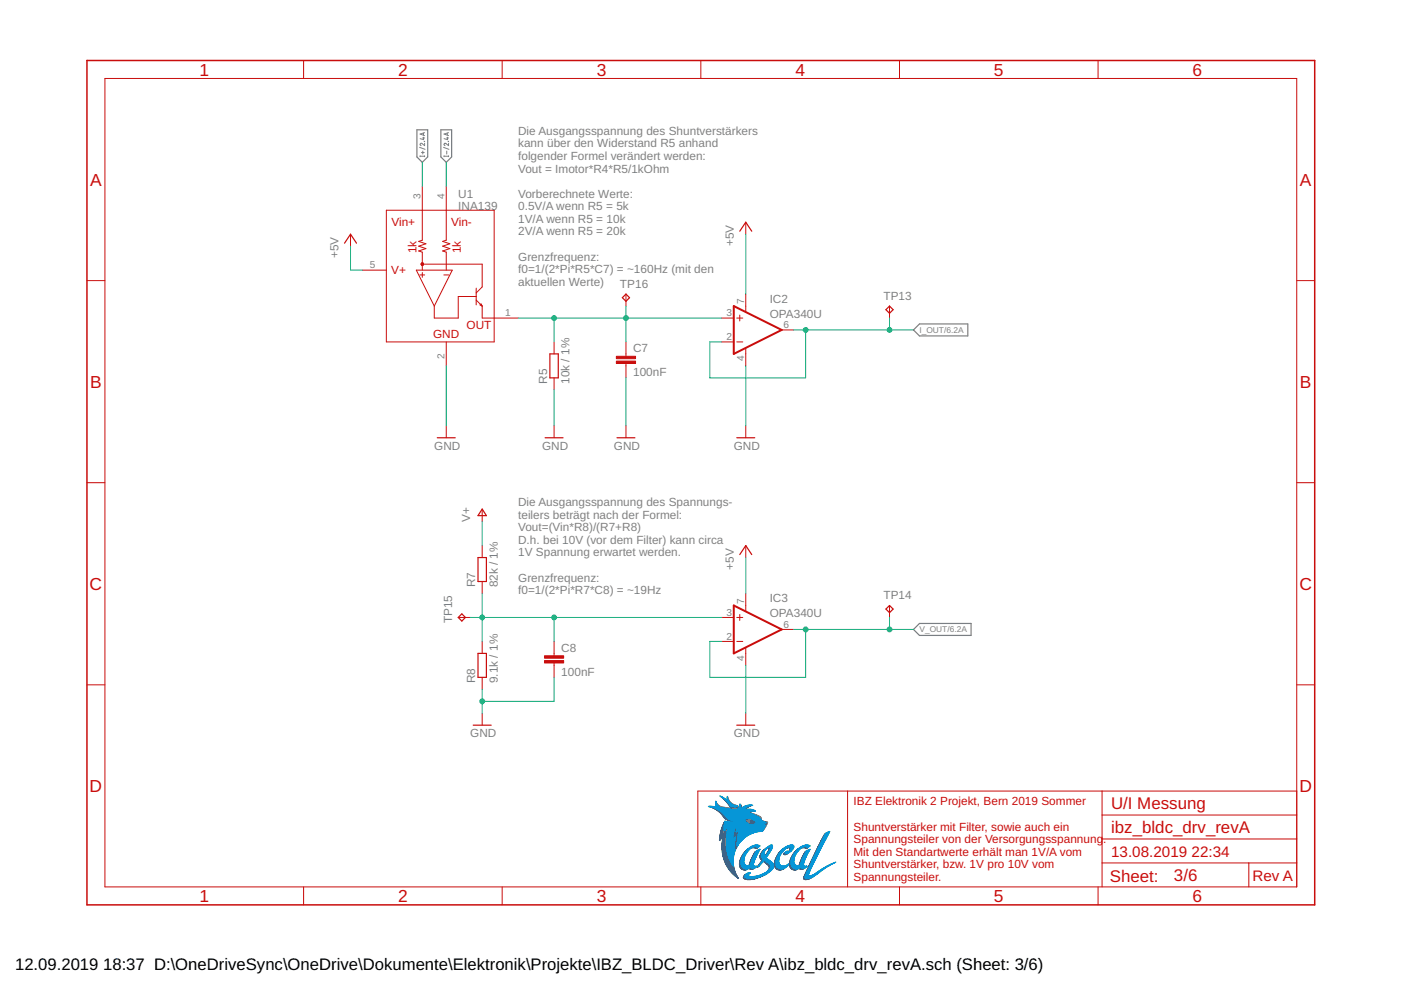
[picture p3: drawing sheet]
<svg xmlns="http://www.w3.org/2000/svg" width="297mm" height="210mm" viewBox="0 0 297 210" stroke-linecap="round" stroke-linejoin="round" font-family="sans-serif">
<defs><g id="words">
<g font-size="3.7" fill="#c90d0c">
<text x="42.3" y="16">1</text>
<text x="84.4" y="16">2</text>
<text x="126.5" y="16">3</text>
<text x="168.6" y="16">4</text>
<text x="210.7" y="16">5</text>
<text x="252.9" y="16">6</text>
<text x="19.1" y="39.4">A</text>
<text x="275.6" y="39.4">A</text>
<text x="19.1" y="82.2">B</text>
<text x="275.6" y="82.2">B</text>
<text x="19" y="125.1">C</text>
<text x="275.5" y="125.1">C</text>
<text x="19" y="167.9">D</text>
<text x="275.5" y="167.9">D</text>
<text x="42.3" y="191.2">1</text>
<text x="84.4" y="191.2">2</text>
<text x="126.5" y="191.2">3</text>
<text x="168.6" y="191.2">4</text>
<text x="210.7" y="191.2">5</text>
<text x="252.9" y="191.2">6</text>
</g>
<g font-size="3.6" fill="#c90d0c">
<text x="235.6" y="171.5">U/I Messung</text>
<text x="235.6" y="176.6">ibz_bldc_drv_revA</text>
<text x="235.3" y="186.9">Sheet:</text>
<text x="248.9" y="186.8">3/6</text>
</g>
<g font-size="3.5">
<text x="3.2" y="205.7">12.09.2019</text>
<text x="21.9" y="205.7">18:37 D:\OneDriveSync\OneDrive\Dokumente\Elektronik\Projekte\IBZ_BLDC_Driver\Rev A\ibz_bldc_drv_revA.sch (Sheet: 3/6)</text>
</g>
<g font-size="3.2" fill="#c90d0c">
<text x="235.6" y="181.7">13.08.2019</text>
<text x="252.6" y="181.7">22:34</text>
<text x="265.5" y="186.8">Rev A</text>
</g>
<g font-size="2.5" fill="#808080">
<text x="109.9" y="28.6">Die Ausgangsspannung des Shuntverstärkers</text>
<text x="109.9" y="31.2">kann über den Widerstand R5 anhand</text>
<text x="109.9" y="33.9">folgender Formel verändert werden:</text>
<text x="109.9" y="36.6">Vout = Imotor*R4*R5/1kOhm</text>
<text x="109.9" y="41.9">Vorberechnete Werte:</text>
<text x="97.2" y="44.6">INA139</text>
<text x="97.2" y="42">U1</text>
<text x="109.9" y="44.6">0.5V/A wenn R5 = 5k</text>
<text x="109.9" y="47.2">1V/A wenn R5 = 10k</text>
<text x="109.9" y="49.9">2V/A wenn R5 = 20k</text>
<text x="155.6" y="52.2" transform="rotate(-90 155.6 52.2)">+5V</text>
<text x="71.8" y="54.7" transform="rotate(-90 71.8 54.7)">+5V</text>
<text x="109.9" y="55.2">Grenzfrequenz:</text>
<text x="109.9" y="57.9">f0=1/(2*Pi*R5*C7) = ~160Hz (mit den</text>
<text x="109.9" y="60.6">aktuellen Werte)</text>
<text x="131.4" y="61.1">TP16</text>
<text x="163.2" y="64.3">IC2</text>
<text x="187.3" y="63.6">TP13</text>
<text x="163.2" y="67.4">OPA340U</text>
<text x="134.2" y="74.7">C7</text>
<text x="116" y="81.4" transform="rotate(-90 116 81.4)">R5</text>
<text x="120.8" y="81.4" transform="rotate(-90 120.8 81.4)">10k / 1%</text>
<text x="134.2" y="79.7">100nF</text>
<text x="92.1" y="95.4">GND</text>
<text x="114.9" y="95.4">GND</text>
<text x="130.2" y="95.4">GND</text>
<text x="155.6" y="95.4">GND</text>
<text x="109.9" y="107.3">Die Ausgangsspannung des Spannungs-</text>
<text x="99.7" y="110.6" transform="rotate(-90 99.7 110.6)">V+</text>
<text x="109.9" y="110">teilers beträgt nach der Formel:</text>
<text x="109.9" y="112.6">Vout=(Vin*R8)/(R7+R8)</text>
<text x="109.9" y="115.3">D.h. bei 10V (vor dem Filter) kann circa</text>
<text x="109.9" y="118">1V Spannung erwartet werden.</text>
<text x="100.7" y="124.6" transform="rotate(-90 100.7 124.6)">R7</text>
<text x="105.5" y="124.6" transform="rotate(-90 105.5 124.6)">82k / 1%</text>
<text x="109.9" y="123.3">Grenzfrequenz:</text>
<text x="109.9" y="126">f0=1/(2*Pi*R7*C8) = ~19Hz</text>
<text x="155.6" y="120.8" transform="rotate(-90 155.6 120.8)">+5V</text>
<text x="163.2" y="130.9">OPA340U</text>
<text x="163.2" y="127.7">IC3</text>
<text x="187.3" y="127.1">TP14</text>
<text x="95.9" y="132.2" transform="rotate(-90 95.9 132.2)">TP15</text>
<text x="119" y="143.2">100nF</text>
<text x="119" y="138.1">C8</text>
<text x="100.7" y="144.9" transform="rotate(-90 100.7 144.9)">R8</text>
<text x="105.5" y="144.9" transform="rotate(-90 105.5 144.9)">9.1k / 1%</text>
<text x="99.7" y="156.3">GND</text>
<text x="155.6" y="156.3">GND</text>
</g>
<g font-size="2.5" fill="#c90d0c">
<text x="83" y="47.9">Vin+</text>
<text x="95.6" y="47.9">Vin-</text>
<text x="88.3" y="53.7" transform="rotate(-90 88.3 53.7)">1k</text>
<text x="97.7" y="53.7" transform="rotate(-90 97.7 53.7)">1k</text>
<text x="82.9" y="58">V+</text>
<text x="91.8" y="71.7">GND</text>
<text x="98.9" y="69.7">OUT</text>
<text x="181" y="170.8">IBZ Elektronik 2 Projekt, Bern 2019 Sommer</text>
<text x="181" y="176.1">Shuntverstärker mit Filter, sowie auch ein</text>
<text x="181" y="178.8">Spannungsteiler von der Versorgungsspannung</text>
<text x="233.9" y="178.8">.</text>
<text x="181" y="181.4">Mit den Standartwerte erhält man 1V/A vom</text>
<text x="181" y="184.1">Shuntverstärker, bzw. 1V pro 10V vom</text>
<text x="181" y="186.8">Spannungsteiler.</text>
</g>
<g font-size="2.1" fill="#808080">
<text x="89.2" y="42.2" transform="rotate(-90 89.2 42.2)">3</text>
<text x="94.3" y="42.2" transform="rotate(-90 94.3 42.2)">4</text>
<text x="78.4" y="56.9">5</text>
<text x="157.8" y="64.5" transform="rotate(-90 157.8 64.5)">7</text>
<text x="107.1" y="67.1">1</text>
<text x="154" y="67.1">3</text>
<text x="166.1" y="69.6">6</text>
<text x="94.3" y="76" transform="rotate(-90 94.3 76)">2</text>
<text x="154" y="72.1">2</text>
<text x="157.8" y="76.6" transform="rotate(-90 157.8 76.6)">4</text>
<text x="154" y="130.6">3</text>
<text x="157.8" y="128" transform="rotate(-90 157.8 128)">7</text>
<text x="154" y="135.6">2</text>
<text x="166.1" y="133.1">6</text>
<text x="157.8" y="140.1" transform="rotate(-90 157.8 140.1)">4</text>
</g>
<g font-size="1.8" fill="#808080">
<text x="194.9" y="70.6">I_OUT/6.2A</text>
<text x="194.9" y="134.1">V_OUT/6.2A</text>
</g>
</g></defs>
<g fill="#808080" stroke="#808080" stroke-width=".21">
<path d="M155.3 183.4l.1 .1z"/>
<path d="M155.2 183.3l.1 .1z"/>
<path d="M155.2 183.3h.1z"/>
<path d="M155.1 183.2l.2 .1z"/>
<path d="M155.1 183.2h.2z"/>
<path d="M155.1 183.2h.1z"/>
<path d="M155 183.1l.2 .1z"/>
<path d="M155 183.1h.2z"/>
<path d="M155 183l.2 .1z"/>
<path d="M155 183h.2z"/>
<path d="M155 183h.1z"/>
<path d="M154.9 182.9l.2 .1z"/>
<path d="M154.9 182.9h.2z"/>
<path d="M154.9 182.8l.1 .1z"/>
<path d="M154.8 182.8h.2z"/>
<path d="M154.8 182.7l.2 .1z"/>
<path d="M154.8 182.7h.1z"/>
<path d="M154.8 182.6l.1 .1z"/>
<path d="M154.7 182.6h.2z"/>
<path d="M154.7 182.5l.2 .1z"/>
<path d="M154.6 182.5h.3z"/>
<path d="M154.6 182.4l.2 .1z"/>
<path d="M154.6 182.4h.2z"/>
<path d="M154.6 182.3l.2 .1z"/>
<path d="M154.6 182.3h.1z"/>
<path d="M154.5 182.2l.2 .1z"/>
<path d="M154.5 182.2h.2z"/>
<path d="M154.5 182.1l.2 .1z"/>
<path d="M154.5 182.1h.2z"/>
<path d="M154.4 182l.2 .1z"/>
<path d="M154.4 182h.2z"/>
<path d="M154.4 181.9l.2 .1z"/>
<path d="M154.4 181.9h.2z"/>
<path d="M154.3 181.9h.3z"/>
<path d="M154.3 181.8l.3 .1z"/>
<path d="M154.3 181.8h.3z"/>
<path d="M154.3 181.7l.2 .1z"/>
<path d="M154.3 181.7h.2z"/>
<path d="M154.3 181.6l.2 .1z"/>
<path d="M154.2 181.6l.3 .1z"/>
<path d="M154.2 181.6h.3z"/>
<path d="M154.2 181.5l.3 .1z"/>
<path d="M154.2 181.5h.2z"/>
<path d="M154.2 181.4l.2 .1z"/>
<path d="M154.2 181.4l.3 .1z"/>
<path d="M154.2 181.4h.2z"/>
<path d="M154.2 181.3l.2 .1z"/>
<path d="M154.1 181.3h.3z"/>
<path d="M154.1 181.2l.3 .1z"/>
<path d="M154.1 181.2h.3z"/>
<path d="M154.1 181.1l.3 .1z"/>
<path d="M154 181.1h.3z"/>
<path d="M154 181l.3 .1z"/>
<path d="M154 181h.3z"/>
<path d="M154 180.9l.3 .1z"/>
<path d="M153.9 180.9h.4z"/>
<path d="M153.9 180.8l.4 .1z"/>
<path d="M154 180.8h.3z"/>
<path d="M153.9 180.7l.4 .1z"/>
<path d="M153.9 180.7h.4z"/>
<path d="M153.9 180.6l.3 .1z"/>
<path d="M153.9 180.6h.3z"/>
<path d="M153.9 180.5l.3 .1z"/>
<path d="M153.9 180.5h.3z"/>
<path d="M153.8 180.5h.4z"/>
<path d="M153.8 180.4l.4 .1z"/>
<path d="M153.8 180.4h.4z"/>
<path d="M153.8 180.3l.4 .1z"/>
<path d="M153.8 180.3h.4z"/>
<path d="M153.8 180.2l.3 .1z"/>
<path d="M153.8 180.2h.3z"/>
<path d="M153.8 180.1l.3 .1z"/>
<path d="M153.8 180.1h.3z"/>
<path d="M153.8 180l.3 .1z"/>
<path d="M153.8 180h.3z"/>
<path d="M153.7 179.9l.4 .1z"/>
<path d="M153.7 179.9h.4z"/>
<path d="M153.7 179.8l.4 .1z"/>
<path d="M153.7 179.8h.4z"/>
<path d="M153.7 179.7l.4 .1z"/>
<path d="M153.7 179.7h.4z"/>
<path d="M153.7 179.6l.4 .1z"/>
<path d="M153.7 179.6h.4z"/>
<path d="M153.7 179.5l.4 .1z"/>
<path d="M153.7 179.5h.4z"/>
<path d="M153.7 179.4l.4 .1z"/>
<path d="M153.6 179.4h.5z"/>
<path d="M153.6 179.3l.5 .1z"/>
<path d="M153.6 179.3h.5z"/>
<path d="M153.6 179.2l.4 .1z"/>
<path d="M153.6 179.2h.4z"/>
<path d="M153.6 179.1l.4 .1z"/>
<path d="M153.6 179.1h.4z"/>
<path d="M153.6 179l.4 .1z"/>
<path d="M156.2 179l.1 .1z"/>
<path d="M153.6 179h.4z"/>
<path d="M156.2 179h.1z"/>
<path d="M153.6 178.9l.4 .1z"/>
<path d="M156.2 178.9l.1 .1z"/>
<path d="M153.6 178.9h.4z"/>
<path d="M156.2 178.9h.1z"/>
<path d="M153.6 178.8l.4 .1z"/>
<path d="M156.2 178.8l.1 .1z"/>
<path d="M153.6 178.8h.4z"/>
<path d="M156.2 178.8h.1z"/>
<path d="M153.6 178.7l.4 .1z"/>
<path d="M156.2 178.7l.1 .1z"/>
<path d="M153.6 178.7h.4z"/>
<path d="M156.2 178.7h.1z"/>
<path d="M153.6 178.6l.4 .1z"/>
<path d="M156.1 178.6l.2 .1z"/>
<path d="M153.6 178.6h.4z"/>
<path d="M156.1 178.6h.2z"/>
<path d="M156.2 178.6h.1z"/>
<path d="M153.6 178.5l.4 .1z"/>
<path d="M156.2 178.5l.1 .1z"/>
<path d="M153.6 178.5h.4z"/>
<path d="M156.2 178.5h.1z"/>
<path d="M153.6 178.4l.4 .1z"/>
<path d="M156.2 178.4l.1 .1z"/>
<path d="M153.6 178.4h.4z"/>
<path d="M156.2 178.4h.1z"/>
<path d="M153.6 178.3l.4 .1z"/>
<path d="M156.2 178.3l.1 .1z"/>
<path d="M153.6 178.3h.4z"/>
<path d="M156.2 178.3h.1z"/>
<path d="M153.6 178.2l.4 .1z"/>
<path d="M156.2 178.2l.1 .1z"/>
<path d="M153.6 178.2h.4z"/>
<path d="M156.2 178.2h.1z"/>
<path d="M153.6 178.1l.4 .1z"/>
<path d="M156.2 178.1l.1 .1z"/>
<path d="M153.6 178.1h.4z"/>
<path d="M156.2 178.1h.1z"/>
<path d="M153.6 178l.4 .1z"/>
<path d="M156.2 178l.2 .1z"/>
<path d="M153.6 178h.4z"/>
<path d="M156.2 178h.2z"/>
<path d="M153.6 177.9l.4 .1z"/>
<path d="M156.2 177.9l.2 .1z"/>
<path d="M153.6 177.9h.4z"/>
<path d="M156.2 177.9h.2z"/>
<path d="M153.6 177.8l.4 .1z"/>
<path d="M156.2 177.8l.2 .1z"/>
<path d="M153.6 177.8h.4z"/>
<path d="M156.2 177.8h.2z"/>
<path d="M153.6 177.7l.4 .1z"/>
<path d="M156.2 177.7l.2 .1z"/>
<path d="M153.6 177.7h.4z"/>
<path d="M156.2 177.7h.2z"/>
<path d="M153.6 177.6l.4 .1z"/>
<path d="M156.2 177.6l.2 .1z"/>
<path d="M153.6 177.6l.5 .1z"/>
<path d="M153.6 177.6h.5z"/>
<path d="M156.2 177.6h.2z"/>
<path d="M153.6 177.5l.5 .1z"/>
<path d="M156.2 177.5l.2 .1z"/>
<path d="M153.6 177.5h.5z"/>
<path d="M156.2 177.5h.2z"/>
<path d="M153.6 177.4l.5 .1z"/>
<path d="M156.2 177.4l.2 .1z"/>
<path d="M153.6 177.4h.5z"/>
<path d="M156.2 177.4h.2z"/>
<path d="M153.6 177.3l.5 .1z"/>
<path d="M156.2 177.3l.3 .1z"/>
<path d="M153.7 177.3h.4z"/>
<path d="M156.3 177.3h.2z"/>
<path d="M153.7 177.2l.4 .1z"/>
<path d="M156.3 177.2l.2 .1z"/>
<path d="M153.7 177.2h.4z"/>
<path d="M156.3 177.2h.2z"/>
<path d="M153.7 177.1l.4 .1z"/>
<path d="M156.3 177.1l.2 .1z"/>
<path d="M153.7 177.1h.4z"/>
<path d="M156.3 177.1h.2z"/>
<path d="M153.7 177l.4 .1z"/>
<path d="M155.7 177l.2 .1z"/>
<path d="M156.3 177l.2 .1z"/>
<path d="M153.1 177h.1z"/>
<path d="M153.7 177h.4z"/>
<path d="M155.7 177h.2z"/>
<path d="M156.3 177h.2z"/>
<path d="M153.1 176.9l.1 .1z"/>
<path d="M153.7 176.9l.4 .1z"/>
<path d="M155.7 176.9l.3 .1z"/>
<path d="M156.3 176.9l.2 .1z"/>
<path d="M153.1 176.9h.1z"/>
<path d="M153.7 176.9h.4z"/>
<path d="M155.7 176.9h.3z"/>
<path d="M156.3 176.9h.2z"/>
<path d="M153.1 176.8l.2 .1z"/>
<path d="M153.7 176.8l.4 .1z"/>
<path d="M155.7 176.8l.3 .1z"/>
<path d="M156.3 176.8l.2 .1z"/>
<path d="M153.1 176.8h.2z"/>
<path d="M153.8 176.8h.3z"/>
<path d="M155.7 176.8h.4z"/>
<path d="M156.3 176.8h.2z"/>
<path d="M153.1 176.8h.3z"/>
<path d="M153.1 176.7l.3 .1z"/>
<path d="M153.8 176.7l.3 .1z"/>
<path d="M155.7 176.7l.5 .1z"/>
<path d="M156.3 176.7l.2 .1z"/>
<path d="M153.1 176.7h.4z"/>
<path d="M153.8 176.7h.3z"/>
<path d="M155.7 176.7h.5z"/>
<path d="M156.4 176.7h.1z"/>
<path d="M155.7 176.7h.6z"/>
<path d="M156.4 176.7h.2z"/>
<path d="M153.1 176.6l.4 .1z"/>
<path d="M153.8 176.6l.3 .1z"/>
<path d="M155.8 176.6l.5 .1z"/>
<path d="M156.4 176.6l.2 .1z"/>
<path d="M153.1 176.6h.5z"/>
<path d="M153.8 176.6h.3z"/>
<path d="M155.8 176.6h.5z"/>
<path d="M156.4 176.6h.2z"/>
<path d="M153.1 176.5l.5 .1z"/>
<path d="M153.8 176.5l.3 .1z"/>
<path d="M155.8 176.5l.8 .1z"/>
<path d="M153.1 176.5h.5z"/>
<path d="M153.8 176.5h.4z"/>
<path d="M155.8 176.5h.8z"/>
<path d="M153.1 176.5h.6z"/>
<path d="M153.1 176.4l.6 .1z"/>
<path d="M153.8 176.4l.4 .1z"/>
<path d="M155.8 176.4l.8 .1z"/>
<path d="M153.1 176.4h.7z"/>
<path d="M153.8 176.4h.4z"/>
<path d="M155.8 176.4h.8z"/>
<path d="M153.1 176.3l.7 .1z"/>
<path d="M153.9 176.3l.3 .1z"/>
<path d="M155.8 176.3l.3 .1z"/>
<path d="M156.2 176.3l.4 .1z"/>
<path d="M153.2 176.3h1z"/>
<path d="M155.8 176.3h.3z"/>
<path d="M156.2 176.3h.5z"/>
<path d="M153.2 176.2l1 .1z"/>
<path d="M155.8 176.2l.3 .1z"/>
<path d="M156.3 176.2l.4 .1z"/>
<path d="M153.2 176.2h1z"/>
<path d="M155.8 176.2h.3z"/>
<path d="M156.3 176.2h.4z"/>
<path d="M153.2 176.1l1 .1z"/>
<path d="M155.8 176.1l.3 .1z"/>
<path d="M156.4 176.1l.3 .1z"/>
<path d="M161.6 176.1l.1 .1z"/>
<path d="M153.2 176.1h.3z"/>
<path d="M153.5 176.1h.7z"/>
<path d="M155.8 176.1h.3z"/>
<path d="M156.4 176.1h.3z"/>
<path d="M153.6 176.1h.6z"/>
<path d="M155.9 176.1h.2z"/>
<path d="M153.2 176l.3 .1z"/>
<path d="M153.6 176l.6 .1z"/>
<path d="M155.9 176l.2 .1z"/>
<path d="M156.5 176l.2 .1z"/>
<path d="M161.7 176l.1 .1z"/>
<path d="M153.2 176h.3z"/>
<path d="M153.6 176h.6z"/>
<path d="M155.9 176h.2z"/>
<path d="M156.5 176h.2z"/>
<path d="M161.7 176h.1z"/>
<path d="M153.7 176h.5z"/>
<path d="M153.2 175.9l.3 .1z"/>
<path d="M153.7 175.9l.6 .1z"/>
<path d="M155.9 175.9l.2 .1z"/>
<path d="M156.6 175.9l.2 .1z"/>
<path d="M161.8 175.9l.1 .1z"/>
<path d="M153.2 175.9h.3z"/>
<path d="M153.8 175.9h.5z"/>
<path d="M155.9 175.9h.2z"/>
<path d="M156.6 175.9h.2z"/>
<path d="M161.8 175.9h.1z"/>
<path d="M156.7 175.9h.1z"/>
<path d="M161.8 175.9h.2z"/>
<path d="M153.2 175.8l.3 .1z"/>
<path d="M153.8 175.8l.5 .1z"/>
<path d="M155.9 175.8l.2 .1z"/>
<path d="M156.7 175.8l.1 .1z"/>
<path d="M161.8 175.8l.2 .1z"/>
<path d="M153.2 175.8h.3z"/>
<path d="M153.9 175.8h.4z"/>
<path d="M155.9 175.8h.2z"/>
<path d="M161.8 175.8h.2z"/>
<path d="M153.2 175.7l.3 .1z"/>
<path d="M153.9 175.7l.4 .1z"/>
<path d="M155.9 175.7l.2 .1z"/>
<path d="M161.9 175.7l.1 .1z"/>
<path d="M153.2 175.7h.3z"/>
<path d="M153.9 175.7h.4z"/>
<path d="M155.9 175.7h.2z"/>
<path d="M161.9 175.7h.1z"/>
<path d="M154 175.7h.3z"/>
<path d="M161.9 175.7h.2z"/>
<path d="M153.2 175.6l.3 .1z"/>
<path d="M154 175.6l.3 .1z"/>
<path d="M155.9 175.6l.2 .1z"/>
<path d="M161.9 175.6l.2 .1z"/>
<path d="M153.3 175.6h.2z"/>
<path d="M154.1 175.6h.2z"/>
<path d="M155.9 175.6h.2z"/>
<path d="M161.9 175.6h.2z"/>
<path d="M153.3 175.5l.2 .1z"/>
<path d="M154.1 175.5l.2 .1z"/>
<path d="M155.9 175.5l.2 .1z"/>
<path d="M162 175.5l.1 .1z"/>
<path d="M154.2 175.5l.1 .1z"/>
<path d="M156 175.5l.1 .1z"/>
<path d="M162 175.5l.2 .1z"/>
<path d="M153.3 175.5h.2z"/>
<path d="M154.2 175.5h.1z"/>
<path d="M156 175.5h.1z"/>
<path d="M162 175.5h.2z"/>
<path d="M153.3 175.4l.2 .1z"/>
<path d="M154.2 175.4l.1 .1z"/>
<path d="M156 175.4l.1 .1z"/>
<path d="M162 175.4l.2 .1z"/>
<path d="M153.3 175.4h.2z"/>
<path d="M156 175.4h.1z"/>
<path d="M162.1 175.4h.1z"/>
<path d="M153.3 175.3l.2 .1z"/>
<path d="M156 175.3l.2 .1z"/>
<path d="M162.1 175.3l.1 .1z"/>
<path d="M162.1 175.3l.2 .1z"/>
<path d="M153.3 175.3h.2z"/>
<path d="M156 175.3h.2z"/>
<path d="M162.1 175.3h.2z"/>
<path d="M153.4 175.2l.1 .1z"/>
<path d="M156 175.2l.2 .1z"/>
<path d="M162.2 175.2l.1 .1z"/>
<path d="M153.4 175.2h.1z"/>
<path d="M156 175.2h.2z"/>
<path d="M162.2 175.2h.2z"/>
<path d="M153.4 175.1l.2 .1z"/>
<path d="M156 175.1l.2 .1z"/>
<path d="M162.2 175.1l.2 .1z"/>
<path d="M153.4 175.1h.2z"/>
<path d="M156.1 175.1h.1z"/>
<path d="M162.2 175.1h.2z"/>
<path d="M153.4 175l.2 .1z"/>
<path d="M156.1 175l.1 .1z"/>
<path d="M162.2 175l.2 .1z"/>
<path d="M153.4 175h.2z"/>
<path d="M156.1 175h.2z"/>
<path d="M162.3 175h.1z"/>
<path d="M162.3 175h.2z"/>
<path d="M153.4 174.9l.2 .1z"/>
<path d="M156.1 174.9l.2 .1z"/>
<path d="M162.3 174.9l.2 .1z"/>
<path d="M153.4 174.9h.2z"/>
<path d="M156.1 174.9h.2z"/>
<path d="M162.3 174.9h.2z"/>
<path d="M153.4 174.8l.2 .1z"/>
<path d="M159.2 174.8l.1 .1z"/>
<path d="M162.3 174.8l.3 .1z"/>
<path d="M153.5 174.8h.1z"/>
<path d="M159 174.8h.2z"/>
<path d="M162.3 174.8h.3z"/>
<path d="M158.9 174.8h.2z"/>
<path d="M162.4 174.8h.2z"/>
<path d="M153.5 174.7l.1 .1z"/>
<path d="M158.8 174.7l.3 .1z"/>
<path d="M162.4 174.7l.2 .1z"/>
<path d="M153.5 174.7h.1z"/>
<path d="M158.7 174.7h.4z"/>
<path d="M162.4 174.7h.2z"/>
<path d="M153.5 174.6l.1 .1z"/>
<path d="M158.6 174.6l.5 .1z"/>
<path d="M162.4 174.6l.2 .1z"/>
<path d="M153.5 174.6h.1z"/>
<path d="M158.6 174.6h.6z"/>
<path d="M162.5 174.6h.1z"/>
<path d="M158.5 174.6h.6z"/>
<path d="M162.5 174.6h.2z"/>
<path d="M158.5 174.5l.6 .1z"/>
<path d="M162.5 174.5l.2 .1z"/>
<path d="M153.5 174.5h.1z"/>
<path d="M158.5 174.5h.6z"/>
<path d="M162.5 174.5h.2z"/>
<path d="M153.5 174.4l.1 .1z"/>
<path d="M158.4 174.4l.7 .1z"/>
<path d="M162.5 174.4l.2 .1z"/>
<path d="M158.3 174.4h.8z"/>
<path d="M162.5 174.4h.2z"/>
<path d="M162.4 174.4h.4z"/>
<path d="M158.3 174.3l.8 .1z"/>
<path d="M162.2 174.3l.6 .1z"/>
<path d="M158.2 174.3h.9z"/>
<path d="M162.2 174.3h.6z"/>
<path d="M158.2 174.2l1 .1z"/>
<path d="M162.1 174.2l.5 .1z"/>
<path d="M158.2 174.2h1z"/>
<path d="M161.9 174.2h.5z"/>
<path d="M161.8 174.2h.5z"/>
<path d="M158.2 174.1l1 .1z"/>
<path d="M161.8 174.1l.3 .1z"/>
<path d="M158.1 174.1h1.1z"/>
<path d="M161.6 174.1h.3z"/>
<path d="M161.5 174.1h.3z"/>
<path d="M158.1 174l1.1 .1z"/>
<path d="M161.4 174l.2 .1z"/>
<path d="M158 174h1.3z"/>
<path d="M158 173.9l1.3 .1z"/>
<path d="M158 173.9h1.3z"/>
<path d="M158 173.8l1.3 .1z"/>
<path d="M158 173.8h1.3z"/>
<path d="M161.3 173.8h.1z"/>
<path d="M158.1 173.8h1.3z"/>
<path d="M158.1 173.7l1.3 .1z"/>
<path d="M161.3 173.7l.1 .1z"/>
<path d="M158.2 173.7h1.2z"/>
<path d="M161.2 173.7h.2z"/>
<path d="M158.3 173.6l1.2 .1z"/>
<path d="M161.2 173.6l.2 .1z"/>
<path d="M158.4 173.6l1.1 .1z"/>
<path d="M158.5 173.6h.9z"/>
<path d="M161.2 173.6h.2z"/>
<path d="M158.7 173.5l.5 .1z"/>
<path d="M161.2 173.5l.2 .1z"/>
<path d="M161.1 173.5h.3z"/>
<path d="M161.1 173.4l.3 .1z"/>
<path d="M161.1 173.4l.2 .1z"/>
<path d="M161 173.4h.3z"/>
<path d="M161 173.3l.4 .1z"/>
<path d="M160.9 173.3h.4z"/>
<path d="M160.8 173.2l.5 .1z"/>
<path d="M160.7 173.2h.5z"/>
<path d="M160.6 173.1l.6 .1z"/>
<path d="M160.5 173.1h.6z"/>
<path d="M160.5 173.1h.5z"/>
<path d="M160.4 173l.6 .1z"/>
<path d="M160.3 173h.6z"/>
<path d="M160.3 173h.5z"/>
<path d="M160.2 172.9l.5 .1z"/>
<path d="M160.1 172.9h.5z"/>
<path d="M160 172.8l.5 .1z"/>
<path d="M159.9 172.8h.6z"/>
<path d="M159.9 172.8h.5z"/>
<path d="M159.8 172.7l.5 .1z"/>
<path d="M159.7 172.7h.5z"/>
<path d="M159.6 172.7h.5z"/>
<path d="M159.5 172.6l.5 .1z"/>
<path d="M159.4 172.6h.5z"/>
<path d="M159.3 172.5l.5 .1z"/>
<path d="M159.2 172.5h.5z"/>
<path d="M159.1 172.5h.5z"/>
<path d="M159 172.4l.4 .1z"/>
<path d="M158.9 172.4h.4z"/>
<path d="M158.8 172.3l.4 .1z"/>
<path d="M158.7 172.3h.3z"/>
<path d="M158.6 172.3h.3z"/>
<path d="M158.5 172.2l.3 .1z"/>
<path d="M158.4 172.2h.2z"/>
<path d="M158.3 172.1l.2 .1z"/>
<path d="M155.7 171.7h.3z"/>
<path d="M155.4 171.6l.8 .1z"/>
<path d="M155.2 171.6h1.1z"/>
<path d="M154.9 171.5l1.5 .1z"/>
<path d="M154.7 171.5l1.7 .1z"/>
<path d="M154.5 171.5h1z"/>
<path d="M156 171.5h.5z"/>
<path d="M154.2 171.4l1.1 .1z"/>
<path d="M156.1 171.4l.4 .1z"/>
<path d="M153.9 171.4h1.1z"/>
<path d="M156.2 171.4h.4z"/>
<path d="M153.7 171.3l1.2 .1z"/>
<path d="M156.3 171.3l.3 .1z"/>
<path d="M153.4 171.3l1.2 .1z"/>
<path d="M156.4 171.3l.3 .1z"/>
<path d="M153.1 171.3h1.3z"/>
<path d="M156.4 171.3h.3z"/>
<path d="M152.9 171.2l1.3 .1z"/>
<path d="M156.5 171.2l.2 .1z"/>
<path d="M152.8 171.2h1.1z"/>
<path d="M156.5 171.2h.2z"/>
<path d="M152.7 171.2h.9z"/>
<path d="M156.5 171.2h.3z"/>
<path d="M152.6 171.1l.8 .1z"/>
<path d="M156.6 171.1l.2 .1z"/>
<path d="M152.6 171.1h.5z"/>
<path d="M156.6 171.1h.2z"/>
<path d="M152.5 171l.5 .1z"/>
<path d="M156.7 171l.1 .1z"/>
<path d="M152.5 171h.3z"/>
<path d="M156.7 171h.1z"/>
<path d="M152.4 171h.4z"/>
<path d="M156.7 171h.2z"/>
<path d="M152.4 170.9l.3 .1z"/>
<path d="M156.7 170.9l.1 .1z"/>
<path d="M152.3 170.9h.3z"/>
<path d="M156.7 170.9h.1z"/>
<path d="M152.3 170.9h.2z"/>
<path d="M156.2 170.9h.2z"/>
<path d="M156.8 170.9h.1z"/>
<path d="M152.3 170.8l.2 .1z"/>
<path d="M156 170.8l.3 .1z"/>
<path d="M156.8 170.8l.1 .1z"/>
<path d="M152.2 170.8h.2z"/>
<path d="M155.7 170.8h.6z"/>
<path d="M155.6 170.8h.5z"/>
<path d="M152.1 170.7l.2 .1z"/>
<path d="M155.5 170.7l.5 .1z"/>
<path d="M152.1 170.7h.2z"/>
<path d="M155.4 170.7h.5z"/>
<path d="M152.1 170.6l.1 .1z"/>
<path d="M155.3 170.6l.5 .1z"/>
<path d="M152 170.6h.2z"/>
<path d="M155.2 170.6h.5z"/>
<path d="M155.2 170.6h.4z"/>
<path d="M152 170.5l.1 .1z"/>
<path d="M155.1 170.5l.4 .1z"/>
<path d="M152 170.5h.1z"/>
<path d="M155.1 170.5h.3z"/>
<path d="M151.9 170.4l.2 .1z"/>
<path d="M155 170.4l.4 .1z"/>
<path d="M151.9 170.4h.2z"/>
<path d="M154.9 170.4h.4z"/>
<path d="M151.9 170.4h.1z"/>
<path d="M154.9 170.4h.3z"/>
<path d="M151.9 170.3l.1 .1z"/>
<path d="M154.8 170.3l.4 .1z"/>
<path d="M151.8 170.3h.2z"/>
<path d="M154.8 170.3h.3z"/>
<path d="M154.7 170.2l.3 .1z"/>
<path d="M151.8 170.2h.1z"/>
<path d="M154.7 170.2h.3z"/>
<path d="M154.6 170.1l.3 .1z"/>
<path d="M154.6 170.1h.3z"/>
<path d="M154.6 170l.2 .1z"/>
<path d="M154.5 170h.3z"/>
<path d="M154.5 169.9l.2 .1z"/>
<path d="M154.5 169.9h.2z"/>
<path d="M154.4 169.8l.3 .1z"/>
<path d="M154.4 169.8h.2z"/>
<path d="M154.4 169.7l.2 .1z"/>
<path d="M154.3 169.7h.3z"/>
<path d="M154.3 169.6l.3 .1z"/>
<path d="M154.3 169.6l.2 .1z"/>
<path d="M154.3 169.6h.2z"/>
<path d="M154.3 169.5l.2 .1z"/>
<path d="M154.3 169.5h.1z"/>
<path d="M154.3 169.4l.1 .1z"/>
<path d="M154.2 169.4l.2 .1z"/>
<path d="M154.2 169.4h.2z"/>
<path d="M154.2 169.3l.2 .1z"/>
<path d="M154.2 169.3h.2z"/>
<path d="M154.2 169.2l.2 .1z"/>
<path d="M154.2 169.2l.1 .1z"/>
<path d="M154.2 169.2h.1z"/>
<path d="M154.2 169.1l.1 .1z"/>
</g>
<path d="M88.4 27.5h2.3v5.8l-1.2 1.1-1.1-1.1zM93.5 27.5h2.3v5.8l-1.2 1.1-1.1-1.1zM193.7 70l1.2-1.3h10.3v2.5h-10.3zM193.7 133.5l1.2-1.3h11v2.5h-11z" fill="none" stroke="#808080" stroke-width=".25"/>
<g fill="none" stroke="#808080" stroke-width=".21">
<path d="M89 31.2l1.1 .5M89.1 33.1h.9M89.1 33v.2M89.3 32.3h.7M89.6 29.3h.4M89.6 32v.7M89.8 28.2v.5M89.8 29.1v.5l-.7-.2M90 30h.1M90 30.4v.5l-.5-.4a.25 .25 0 0 0-.4 0 .25 .25 0 0 0 .2 .4M90 33v.2M90 28.1l-.9 .3 .9 .3"/>
<path d="M94 31.2l1.2 .5M94.1 33.1h1M94.1 33v.2M94.7 29.3h.4M94.7 32v.7M94.8 28.2v.5M94.9 29.1v.5l-.8-.2M95 30h.1M95.1 30.4v.5l-.5-.4a.25 .25 0 0 0-.4 0 .25 .25 0 0 0 .2 .4M95.1 33v.2M95.1 28.1l-1 .3 1 .3"/>
</g>
<g fill="none" stroke="#c90d0c" stroke-width=".21">
<path d="M22.2 16.6h252.7v171.4h-252.7zM64.4 12.8v3.8M106.5 12.8v3.8M148.6 12.8v3.8M190.7 12.8v3.8M232.8 12.8v3.8M89.5 39.5v11.4l-.7 .3 1.5 .5-1.5 .5 1.5 .5-1.5 .5 .7 .3v3.8M94.6 39.5v11.4l-.7 .3 1.5 .5-1.5 .5 1.5 .5-1.5 .5 .7 .3v3.8M18.4 59.5h3.8M74.3 49.7v2.5M76.9 57.3h5M81.9 44.6h22.9v27.9h-22.9z"/>
<path d="M88.3 57.3h7.6l-3.8 7.6zM89 58.3h1M89.3 56h12.9v4.8l-1.2 1.3M89.3 55.9h.5M89.3 56.2h.4M89.4 55.8a.26 .26 0 0 0 .1 .5 .26 .26 0 0 0 .3-.4M89.4 55.8h.2l.2 .1M89.4 55.8h.3M89.5 57.8v1M94.1 58.3h1M158.1 47.1v2.6M274.9 59.5h3.8"/>
<path d="M94.6 72.5v5.1M101 62.9h-3.8v4.5h-5.1v-2.5M101 63.6l1.2 1.3M101 61.1v3.5M101.7 64.6l.5 .3M102 64.4l.2 .5M102.2 64.9v2.5h7.7M117.5 72.5v2.5M132.7 62.4v2.5M132.7 72.5v3M132.7 77.1v3M153 67.4h2.6"/>
<path d="M153 72.5h2.6M156.2 67.4h1.3M156.2 72.5h1.3M156.8 66.8v1.3M158.1 62.4v3.7M158.1 73.9v3.7M165.7 70h2.6M188.6 64.9v2.5M94.6 90.3v2.5M117.5 80.1v2.6M117.5 90.3v2.5M132.7 90.3v2.5"/>
<path d="M158.1 90.3v2.5M18.4 102.3h3.8M102.2 108.1v2.5M102.2 115.7v2.5M158.1 115.7v2.5M274.9 102.3h3.8M97.2 130.9h2.5M102.2 123.3v2.5M102.2 136v2.5M117.5 136v3M153 130.9h2.6M153 136h2.6"/>
<path d="M156.2 130.9h1.3M156.2 136h1.3M156.8 130.3v1.3M158.1 125.8v3.8M158.1 137.4v3.7M165.7 133.5h2.6M188.6 128.4v2.5M18.4 145.2h3.8M102.2 143.6v2.6M102.2 151.2v2.6M117.5 140.6v3M158.1 151.2v2.6"/>
<path d="M274.9 145.2h3.8M179.7 167.7v20.3M233.7 167.7v20.3M233.7 177.9h41.2M233.7 172.8h41.2M274.9 167.7h-126.9v20.3M64.4 188v3.9M106.5 188v3.9M148.6 188v3.9M190.7 188v3.9M232.8 188v3.9M233.7 183h41.2"/>
<path d="M264.8 183v5"/>
</g>
<path d="M18.4 12.8h260.3v179.1h-260.3z" fill="none" stroke="#c90d0c" stroke-width=".32"/>
<g fill="none" stroke="#c90d0c" stroke-width=".25">
<path d="M73 51.6l1.3-1.9 1.3 1.9M156.8 49l1.3-1.9 1.3 1.9M116.6 75h1.8v5.1h-1.8zM132 63.1l.7-.7 .8 .7-.8 .8zM187.8 65.7l.8-.8 .8 .8-.8 .7zM92.7 92.8h3.8M115.6 92.8h3.8M130.8 92.8h3.8M156.2 92.8h3.8M101.3 118.2h1.8v5.1h-1.8zM102.2 107.9l.9 1.4h-1.8zM156.8 117.6l1.3-1.9 1.3 1.9"/>
<path d="M97.9 130.2l.8 .7-.8 .8-.7-.8zM101.3 138.5h1.8v5.1h-1.8zM187.8 129.1l.8-.7 .8 .7-.8 .8zM100.3 153.8h3.8M156.2 153.8h3.8"/>
</g>
<g fill="#c90d0c" stroke="#c90d0c" stroke-width=".21">
<path d="M130.7 76.6h4v.5h-4z"/>
<path d="M130.7 75.5h4v.6h-4z"/>
<path d="M115.4 140.1h4.1v.5h-4.1z"/>
<path d="M115.4 139h4.1v.6h-4.1z"/>
</g>
<path d="M155.6 64.9l10.1 5.1-10.1 5zM155.6 128.4l10.1 5.1-10.1 5z" fill="none" stroke="#c90d0c" stroke-width=".42"/>
<g fill="none" stroke="#0dab76" stroke-width=".21">
<path d="M89.5 34.4v5.1M94.6 34.4v5.1M74.3 52.2v5.1h2.6M158.1 49.7v12.7M94.6 77.6v12.7M109.9 67.4h43.1M117.5 67.4v5.1M132.7 64.9v7.6M158.1 77.6v12.7M168.3 70h25.4M170.8 70v10.1h-20.3v-7.6h2.5M188.6 67.4v2.6"/>
<path d="M117.5 82.7v7.6M132.7 80.1v10.2M102.2 110.6v5.1M158.1 118.2v7.6M99.7 130.9h53.3M102.2 125.8v10.2M117.5 130.9v5.1M168.3 133.5h25.4M170.8 133.5v10.1h-20.3v-7.6h2.5M188.6 130.9v2.6M102.2 146.2v5M117.5 143.6v5.1h-15.3"/>
<path d="M158.1 141.1v10.1"/>
</g>
<g fill="#0dab76" stroke="#0dab76" stroke-width=".21">
<circle cx="117.5" cy="67.4" r=".51"/>
<circle cx="132.7" cy="67.4" r=".51"/>
<circle cx="102.2" cy="148.7" r=".51"/>
<circle cx="188.6" cy="70" r=".51"/>
<circle cx="170.8" cy="70" r=".51"/>
<circle cx="102.2" cy="130.9" r=".51"/>
<circle cx="117.5" cy="130.9" r=".51"/>
<circle cx="188.6" cy="133.5" r=".51"/>
<circle cx="170.8" cy="133.5" r=".51"/>
</g>
<g fill="#369" stroke="#369" stroke-width=".21">
<path d="M158.4 186.5h.7z"/>
<path d="M170.7 186.5h.3z"/>
<path d="M158.2 186.4l1.2 .1z"/>
<path d="M170.6 186.4l.6 .1z"/>
<path d="M158 186.4h1.7z"/>
<path d="M170.5 186.4h.8z"/>
<path d="M157.9 186.4h2z"/>
<path d="M170.5 186.4h1z"/>
<path d="M157.8 186.3l2.2 .1z"/>
<path d="M170.4 186.3l1.2 .1z"/>
<path d="M157.8 186.3h2.4z"/>
<path d="M170.4 186.3h1.3z"/>
<path d="M157.7 186.2l1 .1z"/>
<path d="M159.6 186.2l.7 .1z"/>
<path d="M170.4 186.2l.6 .1z"/>
<path d="M171.4 186.2l.3 .1z"/>
<path d="M157.7 186.2h.8z"/>
<path d="M159.8 186.2h.6z"/>
<path d="M170.4 186.2h.5z"/>
<path d="M171.6 186.2h.3z"/>
<path d="M157.6 186.2h.7z"/>
<path d="M160 186.2h.5z"/>
<path d="M170.4 186.2h.4z"/>
<path d="M171.7 186.2h.2z"/>
<path d="M156.4 186.1l.1 .1z"/>
<path d="M157.6 186.1l.6 .1z"/>
<path d="M160.2 186.1l.4 .1z"/>
<path d="M170.4 186.1l.4 .1z"/>
<path d="M171.8 186.1l.2 .1z"/>
<path d="M156.3 186.1h.2z"/>
<path d="M157.6 186.1h.6z"/>
<path d="M160.4 186.1h.3z"/>
<path d="M170.4 186.1h.4z"/>
<path d="M171.9 186.1h.2z"/>
<path d="M157.6 186.1h.5z"/>
<path d="M160.5 186.1h.3z"/>
<path d="M170.4 186.1h.3z"/>
<path d="M172 186.1h.1z"/>
<path d="M156.3 186l.2 .1z"/>
<path d="M157.6 186l.4 .1z"/>
<path d="M160.6 186l.4 .1z"/>
<path d="M170.4 186l.3 .1z"/>
<path d="M172.1 186l.1 .1z"/>
<path d="M156.2 186h.2z"/>
<path d="M157.6 186h.4z"/>
<path d="M160.7 186h.3z"/>
<path d="M170.4 186h.3z"/>
<path d="M156.2 185.9l.2 .1z"/>
<path d="M157.6 185.9l.4 .1z"/>
<path d="M160.9 185.9l.2 .1z"/>
<path d="M170.4 185.9l.3 .1z"/>
<path d="M156.1 185.9h.3z"/>
<path d="M157.6 185.9h.3z"/>
<path d="M161 185.9h.3z"/>
<path d="M170.5 185.9h.2z"/>
<path d="M161.1 185.9h.2z"/>
<path d="M156 185.8l.3 .1z"/>
<path d="M157.6 185.8l.3 .1z"/>
<path d="M161.2 185.8l.2 .1z"/>
<path d="M170.5 185.8l.2 .1z"/>
<path d="M156 185.8h.3z"/>
<path d="M157.7 185.8h.2z"/>
<path d="M161.3 185.8h.2z"/>
<path d="M170.5 185.8h.2z"/>
<path d="M155.9 185.8h.4z"/>
<path d="M161.4 185.8h.2z"/>
<path d="M155.9 185.7l.4 .1z"/>
<path d="M157.7 185.7l.2 .1z"/>
<path d="M161.5 185.7l.2 .1z"/>
<path d="M170.5 185.7l.2 .1z"/>
<path d="M155.8 185.7h.4z"/>
<path d="M157.7 185.7h.2z"/>
<path d="M161.6 185.7h.2z"/>
<path d="M170.5 185.7h.3z"/>
<path d="M155.8 185.6l.4 .1z"/>
<path d="M157.8 185.6l.1 .1z"/>
<path d="M161.7 185.6l.2 .1z"/>
<path d="M170.6 185.6l.2 .1z"/>
<path d="M155.7 185.6h.5z"/>
<path d="M157.8 185.6h.2z"/>
<path d="M161.8 185.6h.1z"/>
<path d="M170.6 185.6h.2z"/>
<path d="M161.9 185.6h.1z"/>
<path d="M155.7 185.5l.5 .1z"/>
<path d="M157.9 185.5l.1 .1z"/>
<path d="M161.9 185.5l.2 .1z"/>
<path d="M170.6 185.5l.2 .1z"/>
<path d="M155.6 185.5h.5z"/>
<path d="M157.9 185.5h.1z"/>
<path d="M162 185.5h.2z"/>
<path d="M170.6 185.5h.2z"/>
<path d="M155.6 185.4l.5 .1z"/>
<path d="M157.9 185.4l.2 .1z"/>
<path d="M158.5 185.4l.1 .1z"/>
<path d="M162.1 185.4l.2 .1z"/>
<path d="M170.6 185.4l.3 .1z"/>
<path d="M155.5 185.4h.6z"/>
<path d="M158.5 185.4h.2z"/>
<path d="M162.2 185.4h.1z"/>
<path d="M170.6 185.4h.3z"/>
<path d="M170.7 185.4h.2z"/>
<path d="M155.4 185.3l.6 .1z"/>
<path d="M170.7 185.3l.2 .1z"/>
<path d="M155.4 185.3h.6z"/>
<path d="M170.7 185.3h.2z"/>
<path d="M155.3 185.2l.7 .1z"/>
<path d="M170.8 185.2l.1 .1z"/>
<path d="M155.3 185.2h.7z"/>
<path d="M170.8 185.2h.2z"/>
<path d="M155.3 185.1l.7 .1z"/>
<path d="M170.8 185.1l.2 .1z"/>
<path d="M155.2 185.1h.8z"/>
<path d="M170.8 185.1h.2z"/>
<path d="M155.2 185.1h.7z"/>
<path d="M155.1 185l.8 .1z"/>
<path d="M170.8 185l.2 .1z"/>
<path d="M155.1 185h.8z"/>
<path d="M170.8 185h.2z"/>
<path d="M170.9 185h.1z"/>
<path d="M155 184.9l.9 .1z"/>
<path d="M170.9 184.9l.2 .1z"/>
<path d="M155 184.9h.9z"/>
<path d="M170.9 184.9h.2z"/>
<path d="M155 184.8l.9 .1z"/>
<path d="M170.9 184.8l.2 .1z"/>
<path d="M154.9 184.8h1z"/>
<path d="M171 184.8h.1z"/>
<path d="M154.9 184.8h.9z"/>
<path d="M170.9 184.8h.3z"/>
<path d="M154.9 184.7l.9 .1z"/>
<path d="M171 184.7l.2 .1z"/>
<path d="M154.9 184.7h.9z"/>
<path d="M171 184.7h.2z"/>
<path d="M154.8 184.6l1 .1z"/>
<path d="M171 184.6l.2 .1z"/>
<path d="M154.7 184.6h1.1z"/>
<path d="M171 184.6h.2z"/>
<path d="M154.7 184.5l1 .1z"/>
<path d="M171.1 184.5l.1 .1z"/>
<path d="M154.7 184.5h1z"/>
<path d="M162.9 184.5h.1z"/>
<path d="M171.1 184.5h.2z"/>
<path d="M154.7 184.4l1 .1z"/>
<path d="M162.9 184.4l.1 .1z"/>
<path d="M171.1 184.4l.2 .1z"/>
<path d="M154.6 184.4l1.1 .1z"/>
<path d="M157.7 184.4l.5 .1z"/>
<path d="M162.9 184.4l.2 .1z"/>
<path d="M165.1 184.4l.5 .1z"/>
<path d="M168.3 184.4l.5 .1z"/>
<path d="M154.6 184.4h1.1z"/>
<path d="M157.5 184.4h.8z"/>
<path d="M163 184.4h.1z"/>
<path d="M164.9 184.4h.9z"/>
<path d="M168.1 184.4h.8z"/>
<path d="M171.2 184.4h.1z"/>
<path d="M154.6 184.3l1.1 .1z"/>
<path d="M157.4 184.3l1 .1z"/>
<path d="M163 184.3l.1 .1z"/>
<path d="M164.8 184.3l1.1 .1z"/>
<path d="M168.1 184.3l.9 .1z"/>
<path d="M171.1 184.3l.2 .1z"/>
<path d="M154.6 184.3h1.1z"/>
<path d="M157.4 184.3h1.1z"/>
<path d="M159.2 184.3h.2z"/>
<path d="M163 184.3h.2z"/>
<path d="M164.8 184.3h1.1z"/>
<path d="M168 184.3h1.1z"/>
<path d="M169.8 184.3h.2z"/>
<path d="M171.2 184.3h.1z"/>
<path d="M154.5 184.3h1.2z"/>
<path d="M157.3 184.3h1.2z"/>
<path d="M159 184.3h.6z"/>
<path d="M164.7 184.3h1.4z"/>
<path d="M167.9 184.3h1.2z"/>
<path d="M169.7 184.3h.5z"/>
<path d="M171.2 184.3h.2z"/>
<path d="M154.5 184.2l1.2 .1z"/>
<path d="M157.2 184.2l1.4 .1z"/>
<path d="M159 184.2l.7 .1z"/>
<path d="M163 184.2l.2 .1z"/>
<path d="M164.6 184.2l1.5 .1z"/>
<path d="M167.8 184.2l1.4 .1z"/>
<path d="M169.6 184.2l.7 .1z"/>
<path d="M171.2 184.2l.2 .1z"/>
<path d="M154.5 184.2h1.2z"/>
<path d="M157.2 184.2h.7z"/>
<path d="M158.5 184.2h.1z"/>
<path d="M158.9 184.2h.9z"/>
<path d="M163.1 184.2h.1z"/>
<path d="M164.6 184.2h.8z"/>
<path d="M166 184.2h.2z"/>
<path d="M167.8 184.2h.8z"/>
<path d="M169.1 184.2h.1z"/>
<path d="M169.5 184.2h.9z"/>
<path d="M171.2 184.2h.2z"/>
<path d="M154.5 184.1l1.2 .1z"/>
<path d="M157.1 184.1l.7 .1z"/>
<path d="M158.9 184.1l1 .1z"/>
<path d="M163.1 184.1l.2 .1z"/>
<path d="M164.5 184.1l.7 .1z"/>
<path d="M166.1 184.1l.2 .1z"/>
<path d="M167.7 184.1l.7 .1z"/>
<path d="M169.5 184.1l1 .1z"/>
<path d="M171.3 184.1l.1 .1z"/>
<path d="M154.4 184.1h1.2z"/>
<path d="M157.1 184.1h.6z"/>
<path d="M158.9 184.1h1z"/>
<path d="M163.1 184.1h.2z"/>
<path d="M164.5 184.1h.6z"/>
<path d="M167.7 184.1h.6z"/>
<path d="M169.5 184.1h1.1z"/>
<path d="M171.3 184.1h.2z"/>
<path d="M157.1 184.1h.5z"/>
<path d="M158.8 184.1h.7z"/>
<path d="M159.7 184.1h.3z"/>
<path d="M169.5 184.1h.6z"/>
<path d="M170.4 184.1h.2z"/>
<path d="M154.4 184l1.2 .1z"/>
<path d="M157.1 184l.5 .1z"/>
<path d="M158.8 184l.6 .1z"/>
<path d="M159.9 184l.2 .1z"/>
<path d="M163.1 184l.3 .1z"/>
<path d="M164.4 184l.6 .1z"/>
<path d="M167.6 184l.6 .1z"/>
<path d="M169.4 184l.6 .1z"/>
<path d="M170.5 184l.2 .1z"/>
<path d="M171.3 184l.2 .1z"/>
<path d="M154.4 184h1.2z"/>
<path d="M157 184h.5z"/>
<path d="M158.9 184h.4z"/>
<path d="M160 184h.1z"/>
<path d="M163.1 184h.3z"/>
<path d="M164.4 184h.6z"/>
<path d="M167.6 184h.6z"/>
<path d="M169.5 184h.4z"/>
<path d="M171.3 184h.2z"/>
<path d="M154.3 184h1.3z"/>
<path d="M158.9 184h.3z"/>
<path d="M164.4 184h.5z"/>
<path d="M167.6 184h.5z"/>
<path d="M169.6 184h.2z"/>
<path d="M154.3 183.9l1.3 .1z"/>
<path d="M157 183.9l.5 .1z"/>
<path d="M159 183.9l.2 .1z"/>
<path d="M163.1 183.9l.3 .1z"/>
<path d="M164.3 183.9l.5 .1z"/>
<path d="M167.6 183.9l.5 .1z"/>
<path d="M169.6 183.9l.2 .1z"/>
<path d="M171.3 183.9l.2 .1z"/>
<path d="M154.3 183.9h1.3z"/>
<path d="M156.9 183.9h.5z"/>
<path d="M159 183.9h.2z"/>
<path d="M163.1 183.9h.3z"/>
<path d="M164.3 183.9h.5z"/>
<path d="M167.6 183.9h.4z"/>
<path d="M169.7 183.9h.1z"/>
<path d="M171.4 183.9h.1z"/>
<path d="M160.5 183.9h.1z"/>
<path d="M167.5 183.9h.5z"/>
<path d="M171.4 183.9h.2z"/>
<path d="M154.2 183.8l1.4 .1z"/>
<path d="M156.9 183.8l.5 .1z"/>
<path d="M160.5 183.8l.2 .1z"/>
<path d="M163.1 183.8l.3 .1z"/>
<path d="M164.3 183.8l.5 .1z"/>
<path d="M167.5 183.8l.5 .1z"/>
<path d="M171.4 183.8l.2 .1z"/>
<path d="M154.2 183.8h1.3z"/>
<path d="M156.9 183.8h.4z"/>
<path d="M160.6 183.8h.1z"/>
<path d="M163.1 183.8h.3z"/>
<path d="M164.3 183.8h.4z"/>
<path d="M167.5 183.8h.4z"/>
<path d="M171.4 183.8h.2z"/>
<path d="M154.2 183.7l1.4 .1z"/>
<path d="M156.8 183.7l.5 .1z"/>
<path d="M160.6 183.7l.2 .1z"/>
<path d="M163.1 183.7l.3 .1z"/>
<path d="M164.3 183.7l.4 .1z"/>
<path d="M167.5 183.7l.4 .1z"/>
<path d="M171.4 183.7l.2 .1z"/>
<path d="M154.2 183.7h1.4z"/>
<path d="M156.8 183.7h.5z"/>
<path d="M160.6 183.7h.2z"/>
<path d="M163 183.7h.4z"/>
<path d="M164.3 183.7h.4z"/>
<path d="M167.5 183.7h.4z"/>
<path d="M171.4 183.7h.3z"/>
<path d="M154.2 183.7h1.3z"/>
<path d="M156.8 183.7h.4z"/>
<path d="M160.7 183.7h.1z"/>
<path d="M164.2 183.7h.5z"/>
<path d="M167.4 183.7h.5z"/>
<path d="M171.5 183.7h.2z"/>
<path d="M154.1 183.6l1.4 .1z"/>
<path d="M156.8 183.6l.4 .1z"/>
<path d="M160.7 183.6l.2 .1z"/>
<path d="M163 183.6l.4 .1z"/>
<path d="M164.2 183.6l.5 .1z"/>
<path d="M167.4 183.6l.5 .1z"/>
<path d="M171.5 183.6l.2 .1z"/>
<path d="M154.1 183.6h1.3z"/>
<path d="M156.8 183.6h.4z"/>
<path d="M160.7 183.6h.2z"/>
<path d="M163 183.6h.4z"/>
<path d="M164.2 183.6h.4z"/>
<path d="M167.4 183.6h.4z"/>
<path d="M171.5 183.6h.2z"/>
<path d="M154.1 183.5l1.3 .1z"/>
<path d="M156.8 183.5l.4 .1z"/>
<path d="M158.8 183.5l.2 .1z"/>
<path d="M160.7 183.5l.2 .1z"/>
<path d="M163 183.5l.4 .1z"/>
<path d="M164.2 183.5l.4 .1z"/>
<path d="M167.4 183.5l.4 .1z"/>
<path d="M169.4 183.5l.3 .1z"/>
<path d="M171.5 183.5l.2 .1z"/>
<path d="M160.8 183.5l.1 .1z"/>
<path d="M162.9 183.5l.5 .1z"/>
<path d="M154 183.5h1.3z"/>
<path d="M156.8 183.5h.3z"/>
<path d="M158.8 183.5h.2z"/>
<path d="M160.8 183.5h.2z"/>
<path d="M162.9 183.5h.5z"/>
<path d="M164.2 183.5h.4z"/>
<path d="M167.4 183.5h.4z"/>
<path d="M169.4 183.5h.3z"/>
<path d="M171.6 183.5h.1z"/>
<path d="M154 183.4l1.3 .1z"/>
<path d="M156.8 183.4l.3 .1z"/>
<path d="M158.8 183.4l.2 .1z"/>
<path d="M160.8 183.4l.2 .1z"/>
<path d="M162.9 183.4l.5 .1z"/>
<path d="M164.2 183.4l.4 .1z"/>
<path d="M167.4 183.4l.4 .1z"/>
<path d="M169.4 183.4l.3 .1z"/>
<path d="M171.6 183.4l.2 .1z"/>
<path d="M154 183.4h1.3z"/>
<path d="M156.8 183.4h.3z"/>
<path d="M158.8 183.4h.3z"/>
<path d="M160.8 183.4h.2z"/>
<path d="M162.8 183.4h.6z"/>
<path d="M164.2 183.4h.3z"/>
<path d="M167.4 183.4h.3z"/>
<path d="M169.5 183.4h.2z"/>
<path d="M171.6 183.4h.2z"/>
<path d="M154 183.3l1.3 .1z"/>
<path d="M156.8 183.3l.4 .1z"/>
<path d="M158.8 183.3l.3 .1z"/>
<path d="M160.9 183.3l.2 .1z"/>
<path d="M162.8 183.3l.5 .1z"/>
<path d="M164.2 183.3l.3 .1z"/>
<path d="M167.4 183.3l.3 .1z"/>
<path d="M169.5 183.3l.2 .1z"/>
<path d="M171.6 183.3l.2 .1z"/>
<path d="M153.9 183.3l1.4 .1z"/>
<path d="M156.8 183.3l.3 .1z"/>
<path d="M162.7 183.3l.6 .1z"/>
<path d="M153.9 183.3h1.3z"/>
<path d="M156.8 183.3h.3z"/>
<path d="M158.9 183.3h.2z"/>
<path d="M160.9 183.3h.2z"/>
<path d="M162.7 183.3h.5z"/>
<path d="M164.2 183.3h.3z"/>
<path d="M167.4 183.3h.3z"/>
<path d="M169.5 183.3h.2z"/>
<path d="M171.6 183.3h.3z"/>
<path d="M153.9 183.2l1.3 .1z"/>
<path d="M156.8 183.2l.3 .1z"/>
<path d="M158.9 183.2l.2 .1z"/>
<path d="M161 183.2l.1 .1z"/>
<path d="M162.6 183.2l.6 .1z"/>
<path d="M164.2 183.2l.3 .1z"/>
<path d="M167.4 183.2l.3 .1z"/>
<path d="M169.5 183.2l.2 .1z"/>
<path d="M171.7 183.2l.2 .1z"/>
<path d="M153.9 183.2h1.2z"/>
<path d="M156.8 183.2h.3z"/>
<path d="M158.9 183.2h.2z"/>
<path d="M161 183.2h.2z"/>
<path d="M162.6 183.2h.6z"/>
<path d="M164.2 183.2h.3z"/>
<path d="M167.4 183.2h.3z"/>
<path d="M169.5 183.2h.3z"/>
<path d="M171.7 183.2h.2z"/>
<path d="M162.6 183.2h.5z"/>
<path d="M153.9 183.1l1.2 .1z"/>
<path d="M156.8 183.1l.3 .1z"/>
<path d="M158.9 183.1l.2 .1z"/>
<path d="M161 183.1l.2 .1z"/>
<path d="M162.5 183.1l.6 .1z"/>
<path d="M164.2 183.1l.3 .1z"/>
<path d="M167.4 183.1l.3 .1z"/>
<path d="M169.5 183.1l.3 .1z"/>
<path d="M171.7 183.1l.2 .1z"/>
<path d="M153.8 183.1h1.3z"/>
<path d="M156.8 183.1h.3z"/>
<path d="M158.9 183.1h.3z"/>
<path d="M161.1 183.1h.1z"/>
<path d="M162.5 183.1h.5z"/>
<path d="M164.2 183.1h.3z"/>
<path d="M167.4 183.1h.3z"/>
<path d="M169.5 183.1h.3z"/>
<path d="M171.7 183.1h.2z"/>
<path d="M153.8 183l1.3 .1z"/>
<path d="M156.8 183l.3 .1z"/>
<path d="M159 183l.2 .1z"/>
<path d="M161.1 183l.2 .1z"/>
<path d="M162.4 183l.6 .1z"/>
<path d="M164.2 183l.3 .1z"/>
<path d="M167.4 183l.3 .1z"/>
<path d="M169.5 183l.3 .1z"/>
<path d="M171.7 183l.2 .1z"/>
<path d="M153.8 183h1.2z"/>
<path d="M156.8 183h.3z"/>
<path d="M159 183h.2z"/>
<path d="M161.1 183h.2z"/>
<path d="M162.4 183h.5z"/>
<path d="M164.2 183h.3z"/>
<path d="M167.4 183h.3z"/>
<path d="M169.6 183h.2z"/>
<path d="M171.7 183h.3z"/>
<path d="M158.9 183h.3z"/>
<path d="M162.3 183h.6z"/>
<path d="M171.8 183h.2z"/>
<path d="M153.8 182.9l1.1 .1z"/>
<path d="M156.8 182.9l.3 .1z"/>
<path d="M159 182.9l.2 .1z"/>
<path d="M161.2 182.9l.2 .1z"/>
<path d="M162.3 182.9l.6 .1z"/>
<path d="M164.2 182.9l.3 .1z"/>
<path d="M167.4 182.9l.3 .1z"/>
<path d="M169.6 182.9l.2 .1z"/>
<path d="M171.8 182.9l.2 .1z"/>
<path d="M153.8 182.9h1.1z"/>
<path d="M156.8 182.9h.3z"/>
<path d="M159 182.9h.2z"/>
<path d="M161.2 182.9h.2z"/>
<path d="M162.2 182.9h.6z"/>
<path d="M164.2 182.9h.3z"/>
<path d="M167.4 182.9h.3z"/>
<path d="M169.6 182.9h.2z"/>
<path d="M171.8 182.9h.2z"/>
<path d="M161.3 182.9h.1z"/>
<path d="M164.3 182.9h.2z"/>
<path d="M153.7 182.8l1.2 .1z"/>
<path d="M156.8 182.8l.3 .1z"/>
<path d="M159 182.8l.2 .1z"/>
<path d="M161.3 182.8l.1 .1z"/>
<path d="M162.1 182.8l.6 .1z"/>
<path d="M164.3 182.8l.2 .1z"/>
<path d="M167.4 182.8l.3 .1z"/>
<path d="M169.6 182.8l.3 .1z"/>
<path d="M171.9 182.8l.1 .1z"/>
<path d="M153.7 182.8h1.2z"/>
<path d="M156.8 182.8h.3z"/>
<path d="M159 182.8h.2z"/>
<path d="M161.3 182.8h.2z"/>
<path d="M162.1 182.8h.6z"/>
<path d="M164.3 182.8h.2z"/>
<path d="M167.4 182.8h.3z"/>
<path d="M169.7 182.8h.2z"/>
<path d="M171.9 182.8h.2z"/>
<path d="M153.7 182.8h1.1z"/>
<path d="M159 182.8h.3z"/>
<path d="M162 182.8h.6z"/>
<path d="M153.7 182.7l1.1 .1z"/>
<path d="M156.8 182.7l.3 .1z"/>
<path d="M159.1 182.7l.2 .1z"/>
<path d="M161.4 182.7l.1 .1z"/>
<path d="M162 182.7l.6 .1z"/>
<path d="M164.2 182.7l.3 .1z"/>
<path d="M167.4 182.7l.3 .1z"/>
<path d="M169.7 182.7l.2 .1z"/>
<path d="M171.9 182.7l.2 .1z"/>
<path d="M153.6 182.7h1.2z"/>
<path d="M156.8 182.7h.3z"/>
<path d="M159.1 182.7h.2z"/>
<path d="M161.4 182.7h.1z"/>
<path d="M161.9 182.7h.6z"/>
<path d="M164.2 182.7h.3z"/>
<path d="M167.4 182.7h.3z"/>
<path d="M169.7 182.7h.2z"/>
<path d="M171.9 182.7h.2z"/>
<path d="M153.6 182.6l1.1 .1z"/>
<path d="M156.8 182.6l.3 .1z"/>
<path d="M159.1 182.6l.2 .1z"/>
<path d="M161.4 182.6l.2 .1z"/>
<path d="M161.9 182.6l.6 .1z"/>
<path d="M164.3 182.6l.2 .1z"/>
<path d="M167.5 182.6l.2 .1z"/>
<path d="M169.7 182.6l.2 .1z"/>
<path d="M171.9 182.6l.2 .1z"/>
<path d="M153.6 182.6h1.1z"/>
<path d="M156.8 182.6h.3z"/>
<path d="M159.1 182.6h.2z"/>
<path d="M161.5 182.6h.1z"/>
<path d="M161.8 182.6h.6z"/>
<path d="M164.3 182.6h.2z"/>
<path d="M167.5 182.6h.2z"/>
<path d="M169.7 182.6h.2z"/>
<path d="M172 182.6h.1z"/>
<path d="M161.9 182.6h.5z"/>
<path d="M153.6 182.5l1.1 .1z"/>
<path d="M156.9 182.5l.2 .1z"/>
<path d="M159.2 182.5l.2 .1z"/>
<path d="M161.5 182.5l.1 .1z"/>
<path d="M161.9 182.5l.4 .1z"/>
<path d="M164.3 182.5l.2 .1z"/>
<path d="M167.5 182.5l.2 .1z"/>
<path d="M169.7 182.5l.2 .1z"/>
<path d="M172 182.5l.2 .1z"/>
<path d="M153.6 182.5h1.1z"/>
<path d="M156.9 182.5h.2z"/>
<path d="M159.2 182.5h.2z"/>
<path d="M161.5 182.5h.2z"/>
<path d="M161.9 182.5h.4z"/>
<path d="M164.3 182.5h.2z"/>
<path d="M167.5 182.5h.2z"/>
<path d="M169.8 182.5h.2z"/>
<path d="M172 182.5h.2z"/>
<path d="M153.6 182.4l1 .1z"/>
<path d="M156.9 182.4l.2 .1z"/>
<path d="M159.2 182.4l.2 .1z"/>
<path d="M161.6 182.4l.1 .1z"/>
<path d="M162 182.4l.2 .1z"/>
<path d="M164.3 182.4l.3 .1z"/>
<path d="M167.5 182.4l.3 .1z"/>
<path d="M169.8 182.4l.2 .1z"/>
<path d="M172 182.4l.2 .1z"/>
<path d="M153.6 182.4h1z"/>
<path d="M156.9 182.4h.2z"/>
<path d="M159.2 182.4h.2z"/>
<path d="M161.5 182.4h.2z"/>
<path d="M162 182.4h.2z"/>
<path d="M164.3 182.4h.3z"/>
<path d="M167.5 182.4h.3z"/>
<path d="M169.8 182.4h.2z"/>
<path d="M172.1 182.4h.1z"/>
<path d="M153.5 182.4h1.1z"/>
<path d="M161.5 182.4h.3z"/>
<path d="M172.1 182.4h.2z"/>
<path d="M153.5 182.3l1.1 .1z"/>
<path d="M156.9 182.3l.3 .1z"/>
<path d="M159.2 182.3l.2 .1z"/>
<path d="M161.5 182.3l.3 .1z"/>
<path d="M164.4 182.3l.2 .1z"/>
<path d="M167.6 182.3l.2 .1z"/>
<path d="M169.8 182.3l.2 .1z"/>
<path d="M172.1 182.3l.2 .1z"/>
<path d="M153.5 182.3h1.1z"/>
<path d="M156.9 182.3h.3z"/>
<path d="M159.2 182.3h.2z"/>
<path d="M161.5 182.3h.3z"/>
<path d="M164.4 182.3h.2z"/>
<path d="M167.6 182.3h.2z"/>
<path d="M169.8 182.3h.3z"/>
<path d="M172.1 182.3h.2z"/>
<path d="M153.5 182.2l1.1 .1z"/>
<path d="M157 182.2l.2 .1z"/>
<path d="M159.2 182.2l.2 .1z"/>
<path d="M161.4 182.2l.4 .1z"/>
<path d="M164.4 182.2l.2 .1z"/>
<path d="M167.6 182.2l.2 .1z"/>
<path d="M169.8 182.2l.3 .1z"/>
<path d="M172.1 182.2l.2 .1z"/>
<path d="M153.5 182.2h1z"/>
<path d="M157 182.2h.2z"/>
<path d="M159.3 182.2h.2z"/>
<path d="M161.4 182.2h.5z"/>
<path d="M164.4 182.2h.2z"/>
<path d="M167.6 182.2h.2z"/>
<path d="M169.9 182.2h.2z"/>
<path d="M172.1 182.2h.2z"/>
<path d="M161.3 182.2h.6z"/>
<path d="M172.2 182.2h.1z"/>
<path d="M153.5 182.1l1 .1z"/>
<path d="M157 182.1l.2 .1z"/>
<path d="M159.3 182.1l.2 .1z"/>
<path d="M161.3 182.1l.5 .1z"/>
<path d="M164.4 182.1l.3 .1z"/>
<path d="M167.6 182.1l.3 .1z"/>
<path d="M169.9 182.1l.2 .1z"/>
<path d="M172.2 182.1l.2 .1z"/>
<path d="M153.5 182.1h1z"/>
<path d="M157 182.1h.2z"/>
<path d="M159.3 182.1h.2z"/>
<path d="M161.3 182.1h.5z"/>
<path d="M164.4 182.1h.3z"/>
<path d="M167.6 182.1h.3z"/>
<path d="M169.9 182.1h.2z"/>
<path d="M172.2 182.1h.2z"/>
<path d="M153.5 182.1h.9z"/>
<path d="M157 182.1h.3z"/>
<path d="M153.5 182l.9 .1z"/>
<path d="M157.1 182l.2 .1z"/>
<path d="M159.3 182l.3 .1z"/>
<path d="M161.2 182l.5 .1z"/>
<path d="M164.4 182l.3 .1z"/>
<path d="M167.6 182l.3 .1z"/>
<path d="M170 182l.1 .1z"/>
<path d="M172.3 182l.1 .1z"/>
<path d="M153.4 182h1z"/>
<path d="M157.1 182h.2z"/>
<path d="M159.3 182h.3z"/>
<path d="M161.2 182h.5z"/>
<path d="M164.5 182h.2z"/>
<path d="M167.7 182h.2z"/>
<path d="M170 182h.2z"/>
<path d="M172.3 182h.1z"/>
<path d="M153.4 181.9l1 .1z"/>
<path d="M157.1 181.9l.2 .1z"/>
<path d="M159.4 181.9l.2 .1z"/>
<path d="M161.2 181.9l.5 .1z"/>
<path d="M164.5 181.9l.2 .1z"/>
<path d="M167.7 181.9l.2 .1z"/>
<path d="M170 181.9l.2 .1z"/>
<path d="M172.3 181.9l.2 .1z"/>
<path d="M153.4 181.9h1z"/>
<path d="M157.1 181.9h.2z"/>
<path d="M159.4 181.9h.2z"/>
<path d="M161.1 181.9h.5z"/>
<path d="M164.5 181.9h.2z"/>
<path d="M167.7 181.9h.2z"/>
<path d="M170 181.9h.2z"/>
<path d="M172.3 181.9h.2z"/>
<path d="M153.4 181.8l.9 .1z"/>
<path d="M157.1 181.8l.2 .1z"/>
<path d="M159.4 181.8l.2 .1z"/>
<path d="M161.1 181.8l.5 .1z"/>
<path d="M164.5 181.8l.2 .1z"/>
<path d="M167.7 181.8l.2 .1z"/>
<path d="M170 181.8l.2 .1z"/>
<path d="M172.3 181.8l.2 .1z"/>
<path d="M153.4 181.8h.9z"/>
<path d="M157.1 181.8h.2z"/>
<path d="M159.4 181.8h.2z"/>
<path d="M161.1 181.8h.5z"/>
<path d="M164.5 181.8h.3z"/>
<path d="M167.7 181.8h.3z"/>
<path d="M170 181.8h.2z"/>
<path d="M172.3 181.8h.2z"/>
<path d="M157.2 181.8h.2z"/>
<path d="M159.4 181.8h.3z"/>
<path d="M161.1 181.8h.4z"/>
<path d="M164.6 181.8h.2z"/>
<path d="M167.8 181.8h.2z"/>
<path d="M170.1 181.8h.1z"/>
<path d="M172.4 181.8h.1z"/>
<path d="M153.4 181.7l.9 .1z"/>
<path d="M157.2 181.7l.2 .1z"/>
<path d="M159.5 181.7l.2 .1z"/>
<path d="M161.1 181.7l.4 .1z"/>
<path d="M164.6 181.7l.2 .1z"/>
<path d="M167.8 181.7l.2 .1z"/>
<path d="M170.1 181.7l.2 .1z"/>
<path d="M172.4 181.7l.2 .1z"/>
<path d="M153.4 181.7h.9z"/>
<path d="M157.2 181.7h.2z"/>
<path d="M159.5 181.7h.2z"/>
<path d="M161.1 181.7h.4z"/>
<path d="M164.6 181.7h.2z"/>
<path d="M167.8 181.7h.2z"/>
<path d="M170.1 181.7h.2z"/>
<path d="M172.4 181.7h.2z"/>
<path d="M153.3 181.6l1 .1z"/>
<path d="M157.2 181.6l.2 .1z"/>
<path d="M159.5 181.6l.2 .1z"/>
<path d="M161.1 181.6l.4 .1z"/>
<path d="M164.6 181.6l.2 .1z"/>
<path d="M167.8 181.6l.2 .1z"/>
<path d="M170.1 181.6l.2 .1z"/>
<path d="M172.4 181.6l.2 .1z"/>
<path d="M164.7 181.6l.1 .1z"/>
<path d="M167.9 181.6l.1 .1z"/>
<path d="M170.2 181.6l.1 .1z"/>
<path d="M153.3 181.6h.9z"/>
<path d="M157.2 181.6h.3z"/>
<path d="M159.6 181.6h.1z"/>
<path d="M161.1 181.6h.4z"/>
<path d="M164.7 181.6h.1z"/>
<path d="M167.9 181.6h.1z"/>
<path d="M170.2 181.6h.2z"/>
<path d="M172.4 181.6h.3z"/>
<path d="M153.3 181.5l.9 .1z"/>
<path d="M157.3 181.5l.1 .1z"/>
<path d="M159.6 181.5l.1 .1z"/>
<path d="M161.1 181.5l.3 .1z"/>
<path d="M164.7 181.5l.2 .1z"/>
<path d="M167.9 181.5l.2 .1z"/>
<path d="M170.2 181.5l.2 .1z"/>
<path d="M172.5 181.5l.2 .1z"/>
<path d="M153.3 181.5h.9z"/>
<path d="M157.3 181.5h.2z"/>
<path d="M159.6 181.5h.2z"/>
<path d="M161.1 181.5h.3z"/>
<path d="M164.7 181.5h.2z"/>
<path d="M167.9 181.5h.2z"/>
<path d="M170.2 181.5h.2z"/>
<path d="M172.5 181.5h.2z"/>
<path d="M153.3 181.4l.9 .1z"/>
<path d="M157.3 181.4l.2 .1z"/>
<path d="M159.6 181.4l.2 .1z"/>
<path d="M161.1 181.4l.3 .1z"/>
<path d="M162.2 181.4l.2 .1z"/>
<path d="M164.7 181.4l.2 .1z"/>
<path d="M167.9 181.4l.2 .1z"/>
<path d="M170.2 181.4l.2 .1z"/>
<path d="M172.5 181.4l.2 .1z"/>
<path d="M157.4 181.4l.1 .1z"/>
<path d="M153.3 181.4h.9z"/>
<path d="M157.4 181.4h.1z"/>
<path d="M159.6 181.4h.2z"/>
<path d="M161.2 181.4h.2z"/>
<path d="M162.3 181.4h.2z"/>
<path d="M164.8 181.4h.2z"/>
<path d="M168 181.4h.1z"/>
<path d="M170.3 181.4h.1z"/>
<path d="M172.6 181.4h.1z"/>
<path d="M153.3 181.3l.9 .1z"/>
<path d="M157.4 181.3l.2 .1z"/>
<path d="M159.7 181.3l.2 .1z"/>
<path d="M161.2 181.3l.2 .1z"/>
<path d="M162.3 181.3l.2 .1z"/>
<path d="M164.8 181.3l.2 .1z"/>
<path d="M168 181.3l.2 .1z"/>
<path d="M170.3 181.3l.1 .1z"/>
<path d="M172.6 181.3l.2 .1z"/>
<path d="M153.3 181.3h.9z"/>
<path d="M157.4 181.3h.2z"/>
<path d="M159.7 181.3h.2z"/>
<path d="M161.2 181.3h.2z"/>
<path d="M162.3 181.3h.2z"/>
<path d="M164.8 181.3h.2z"/>
<path d="M168 181.3h.2z"/>
<path d="M170.3 181.3h.2z"/>
<path d="M172.6 181.3h.2z"/>
<path d="M153.3 181.3h.8z"/>
<path d="M162.4 181.3h.1z"/>
<path d="M168.1 181.3h.1z"/>
<path d="M153.2 181.2l.9 .1z"/>
<path d="M157.5 181.2l.1 .1z"/>
<path d="M159.7 181.2l.2 .1z"/>
<path d="M161.2 181.2l.3 .1z"/>
<path d="M162.4 181.2l.1 .1z"/>
<path d="M164.9 181.2l.1 .1z"/>
<path d="M168.1 181.2l.1 .1z"/>
<path d="M170.3 181.2l.2 .1z"/>
<path d="M172.6 181.2l.2 .1z"/>
<path d="M153.2 181.2h.9z"/>
<path d="M157.5 181.2h.1z"/>
<path d="M159.7 181.2h.2z"/>
<path d="M161.2 181.2h.3z"/>
<path d="M162.4 181.2h.2z"/>
<path d="M164.9 181.2h.2z"/>
<path d="M166.3 181.2h.3z"/>
<path d="M168.1 181.2h.2z"/>
<path d="M170.3 181.2h.3z"/>
<path d="M172.6 181.2h.2z"/>
<path d="M153.2 181.1l.9 .1z"/>
<path d="M157.5 181.1l.2 .1z"/>
<path d="M159.7 181.1l.2 .1z"/>
<path d="M161.2 181.1l.3 .1z"/>
<path d="M162.4 181.1l.2 .1z"/>
<path d="M164.9 181.1l.2 .1z"/>
<path d="M166.2 181.1l.5 .1z"/>
<path d="M168.1 181.1l.2 .1z"/>
<path d="M170.4 181.1l.2 .1z"/>
<path d="M172.6 181.1l.2 .1z"/>
<path d="M153.2 181.1h.9z"/>
<path d="M157.5 181.1h.2z"/>
<path d="M159.8 181.1h.2z"/>
<path d="M161.3 181.1h.1z"/>
<path d="M162.4 181.1h.2z"/>
<path d="M164.9 181.1h.2z"/>
<path d="M166.2 181.1h.6z"/>
<path d="M168.1 181.1h.2z"/>
<path d="M170.4 181.1h.2z"/>
<path d="M172.7 181.1h.1z"/>
<path d="M157.6 181.1h.1z"/>
<path d="M161.3 181.1h.2z"/>
<path d="M162.5 181.1h.1z"/>
<path d="M165 181.1h.1z"/>
<path d="M166.2 181.1h.7z"/>
<path d="M168.2 181.1h.1z"/>
<path d="M172.7 181.1h.2z"/>
<path d="M153.2 181l.8 .1z"/>
<path d="M157.6 181l.2 .1z"/>
<path d="M159.8 181l.2 .1z"/>
<path d="M161.3 181l.2 .1z"/>
<path d="M162.5 181l.2 .1z"/>
<path d="M165 181l.2 .1z"/>
<path d="M166.2 181l.7 .1z"/>
<path d="M168.2 181l.2 .1z"/>
<path d="M170.5 181l.1 .1z"/>
<path d="M172.7 181l.2 .1z"/>
<path d="M153.2 181h.8z"/>
<path d="M157.6 181h.2z"/>
<path d="M159.8 181h.2z"/>
<path d="M161.3 181h.2z"/>
<path d="M162.5 181h.2z"/>
<path d="M165 181h.2z"/>
<path d="M166.2 181h.8z"/>
<path d="M168.2 181h.2z"/>
<path d="M170.5 181h.1z"/>
<path d="M172.7 181h.2z"/>
<path d="M159.9 181h.1z"/>
<path d="M162.6 181h.1z"/>
<path d="M166.2 181h.4z"/>
<path d="M166.9 181h.2z"/>
<path d="M170.5 181h.2z"/>
<path d="M153.2 180.9l.8 .1z"/>
<path d="M157.6 180.9l.2 .1z"/>
<path d="M159.9 180.9l.2 .1z"/>
<path d="M161.4 180.9l.1 .1z"/>
<path d="M162.6 180.9l.2 .1z"/>
<path d="M165.1 180.9l.1 .1z"/>
<path d="M166.2 180.9l.4 .1z"/>
<path d="M168.3 180.9l.1 .1z"/>
<path d="M170.5 180.9l.2 .1z"/>
<path d="M172.7 180.9l.3 .1z"/>
<path d="M153.2 180.9h.8z"/>
<path d="M157.7 180.9h.1z"/>
<path d="M159.9 180.9h.2z"/>
<path d="M161.4 180.9h.2z"/>
<path d="M162.6 180.9h.2z"/>
<path d="M165.1 180.9h.2z"/>
<path d="M166.2 180.9h.3z"/>
<path d="M168.3 180.9h.2z"/>
<path d="M170.5 180.9h.2z"/>
<path d="M172.8 180.9h.2z"/>
<path d="M153.2 180.8l.8 .1z"/>
<path d="M157.7 180.8l.2 .1z"/>
<path d="M159.9 180.8l.2 .1z"/>
<path d="M161.4 180.8l.2 .1z"/>
<path d="M162.6 180.8l.2 .1z"/>
<path d="M165.1 180.8l.2 .1z"/>
<path d="M166.3 180.8l.2 .1z"/>
<path d="M168.3 180.8l.2 .1z"/>
<path d="M170.5 180.8l.2 .1z"/>
<path d="M172.8 180.8l.2 .1z"/>
<path d="M153.1 180.8h.8z"/>
<path d="M157.8 180.8h.1z"/>
<path d="M159.9 180.8h.2z"/>
<path d="M161.4 180.8h.2z"/>
<path d="M162.7 180.8h.1z"/>
<path d="M165.1 180.8h.2z"/>
<path d="M166.3 180.8h.2z"/>
<path d="M168.3 180.8h.2z"/>
<path d="M170.6 180.8h.2z"/>
<path d="M172.8 180.8h.2z"/>
<path d="M160 180.8h.1z"/>
<path d="M161.5 180.8h.1z"/>
<path d="M162.7 180.8h.2z"/>
<path d="M165.2 180.8h.2z"/>
<path d="M166.4 180.8h.1z"/>
<path d="M168.4 180.8h.2z"/>
<path d="M153.1 180.7l.8 .1z"/>
<path d="M157.8 180.7l.2 .1z"/>
<path d="M160 180.7l.1 .1z"/>
<path d="M161.5 180.7l.1 .1z"/>
<path d="M162.7 180.7l.2 .1z"/>
<path d="M165.2 180.7l.2 .1z"/>
<path d="M168.4 180.7l.2 .1z"/>
<path d="M170.6 180.7l.2 .1z"/>
<path d="M172.9 180.7l.1 .1z"/>
<path d="M153.2 180.7h.7z"/>
<path d="M157.8 180.7h.2z"/>
<path d="M160 180.7h.2z"/>
<path d="M161.5 180.7h.1z"/>
<path d="M162.7 180.7h.2z"/>
<path d="M165.3 180.7h.1z"/>
<path d="M168.5 180.7h.1z"/>
<path d="M170.6 180.7h.2z"/>
<path d="M172.8 180.7h.3z"/>
<path d="M157.9 180.7h.1z"/>
<path d="M161.5 180.7h.2z"/>
<path d="M162.8 180.7h.1z"/>
<path d="M165.2 180.7h.2z"/>
<path d="M172.9 180.7h.2z"/>
<path d="M153.2 180.6l.7 .1z"/>
<path d="M157.9 180.6l.1 .1z"/>
<path d="M160.1 180.6l.1 .1z"/>
<path d="M161.6 180.6l.1 .1z"/>
<path d="M162.8 180.6l.1 .1z"/>
<path d="M165.3 180.6l.2 .1z"/>
<path d="M168.5 180.6l.2 .1z"/>
<path d="M170.7 180.6l.2 .1z"/>
<path d="M172.9 180.6l.2 .1z"/>
<path d="M153.2 180.6h.7z"/>
<path d="M157.9 180.6h.2z"/>
<path d="M160.1 180.6h.2z"/>
<path d="M161.6 180.6h.1z"/>
<path d="M162.8 180.6h.2z"/>
<path d="M165.3 180.6h.2z"/>
<path d="M167.2 180.6h.1z"/>
<path d="M168.5 180.6h.2z"/>
<path d="M170.7 180.6h.2z"/>
<path d="M172.9 180.6h.2z"/>
<path d="M153.2 180.5l.7 .1z"/>
<path d="M157.9 180.5l.2 .1z"/>
<path d="M161.6 180.5l.2 .1z"/>
<path d="M162.8 180.5l.2 .1z"/>
<path d="M165.4 180.5l.1 .1z"/>
<path d="M167.2 180.5l.1 .1z"/>
<path d="M168.6 180.5l.1 .1z"/>
<path d="M170.8 180.5l.1 .1z"/>
<path d="M172.9 180.5l.2 .1z"/>
<path d="M153.1 180.5h.8z"/>
<path d="M158 180.5h.2z"/>
<path d="M161.6 180.5h.2z"/>
<path d="M162.8 180.5h.2z"/>
<path d="M165.4 180.5h.1z"/>
<path d="M167.2 180.5h.2z"/>
<path d="M168.6 180.5h.1z"/>
<path d="M173 180.5h.1z"/>
<path d="M161.7 180.5h.1z"/>
<path d="M162.9 180.5h.1z"/>
<path d="M165.5 180.5h.1z"/>
<path d="M168.7 180.5h.1z"/>
<path d="M153.1 180.4l.8 .1z"/>
<path d="M158.1 180.4l.1 .1z"/>
<path d="M161.7 180.4l.1 .1z"/>
<path d="M162.9 180.4l.2 .1z"/>
<path d="M165.5 180.4l.1 .1z"/>
<path d="M167.3 180.4l.1 .1z"/>
<path d="M168.7 180.4l.1 .1z"/>
<path d="M173 180.4l.2 .1z"/>
<path d="M153.1 180.4h.7z"/>
<path d="M158.1 180.4h.1z"/>
<path d="M161.8 180.4h.1z"/>
<path d="M162.9 180.4h.2z"/>
<path d="M165.5 180.4h.2z"/>
<path d="M167.3 180.4h.2z"/>
<path d="M168.7 180.4h.1z"/>
<path d="M173 180.4h.2z"/>
<path d="M153.1 180.3l.7 .1z"/>
<path d="M158.1 180.3l.2 .1z"/>
<path d="M161.8 180.3l.1 .1z"/>
<path d="M163 180.3l.1 .1z"/>
<path d="M167.3 180.3l.2 .1z"/>
<path d="M168.8 180.3l.1 .1z"/>
<path d="M173 180.3l.2 .1z"/>
<path d="M153.1 180.3h.7z"/>
<path d="M158.2 180.3h.1z"/>
<path d="M161.8 180.3h.2z"/>
<path d="M163 180.3h.1z"/>
<path d="M167.3 180.3h.2z"/>
<path d="M173.1 180.3h.1z"/>
<path d="M161.9 180.3h.1z"/>
<path d="M163 180.3h.2z"/>
<path d="M167.4 180.3h.1z"/>
<path d="M173 180.3h.2z"/>
<path d="M153.1 180.2l.7 .1z"/>
<path d="M158.2 180.2l.2 .1z"/>
<path d="M161.9 180.2l.1 .1z"/>
<path d="M163 180.2l.2 .1z"/>
<path d="M167.4 180.2l.2 .1z"/>
<path d="M173.1 180.2l.1 .1z"/>
<path d="M153.1 180.2h.7z"/>
<path d="M155.8 180.2h.1z"/>
<path d="M163 180.2h.2z"/>
<path d="M167.4 180.2h.2z"/>
<path d="M173.1 180.2h.2z"/>
<path d="M153.1 180.1l.7 .1z"/>
<path d="M155.8 180.1l.1 .1z"/>
<path d="M163 180.1l.2 .1z"/>
<path d="M167.4 180.1l.2 .1z"/>
<path d="M173.1 180.1l.2 .1z"/>
<path d="M153.1 180.1h.7z"/>
<path d="M155.8 180.1h.2z"/>
<path d="M163 180.1h.2z"/>
<path d="M167.4 180.1h.2z"/>
<path d="M173.1 180.1h.2z"/>
<path d="M167.4 180.1h.3z"/>
<path d="M173.2 180.1h.1z"/>
<path d="M153.1 180l.7 .1z"/>
<path d="M155.8 180l.2 .1z"/>
<path d="M163.1 180l.2 .1z"/>
<path d="M167.4 180l.3 .1z"/>
<path d="M173.2 180l.2 .1z"/>
<path d="M153.1 180h.7z"/>
<path d="M155.8 180h.2z"/>
<path d="M163.1 180h.2z"/>
<path d="M167.4 180h.3z"/>
<path d="M173.2 180h.2z"/>
<path d="M153.1 179.9l.7 .1z"/>
<path d="M155.8 179.9l.2 .1z"/>
<path d="M163.1 179.9l.2 .1z"/>
<path d="M167.4 179.9l.3 .1z"/>
<path d="M173.2 179.9l.2 .1z"/>
<path d="M153.1 179.9h.7z"/>
<path d="M155.8 179.9h.2z"/>
<path d="M160.3 179.9h.1z"/>
<path d="M163.1 179.9h.2z"/>
<path d="M167.4 179.9h.3z"/>
<path d="M170.9 179.9h.1z"/>
<path d="M173.2 179.9h.2z"/>
<path d="M155.8 179.9h.3z"/>
<path d="M160.3 179.9h.2z"/>
<path d="M163 179.9h.4z"/>
<path d="M173.3 179.9h.1z"/>
<path d="M153.1 179.8l.6 .1z"/>
<path d="M155.7 179.8l.4 .1z"/>
<path d="M160.2 179.8l.3 .1z"/>
<path d="M163 179.8l.4 .1z"/>
<path d="M167.4 179.8l.4 .1z"/>
<path d="M170.8 179.8l.3 .1z"/>
<path d="M173.3 179.8l.2 .1z"/>
<path d="M153.1 179.8h.6z"/>
<path d="M155.7 179.8h.4z"/>
<path d="M160.1 179.8h.4z"/>
<path d="M162.9 179.8h.5z"/>
<path d="M166.8 179.8h.1z"/>
<path d="M167.4 179.8h.4z"/>
<path d="M169.9 179.8h.1z"/>
<path d="M170.7 179.8h.5z"/>
<path d="M173.3 179.8h.2z"/>
<path d="M153.1 179.7l.6 .1z"/>
<path d="M155.7 179.7l.4 .1z"/>
<path d="M159.3 179.7l.2 .1z"/>
<path d="M160 179.7l.6 .1z"/>
<path d="M162.8 179.7l.5 .1z"/>
<path d="M166.8 179.7l.2 .1z"/>
<path d="M167.3 179.7l.5 .1z"/>
<path d="M170 179.7l.1 .1z"/>
<path d="M170.6 179.7l.6 .1z"/>
<path d="M173.3 179.7l.2 .1z"/>
<path d="M153.1 179.7h.6z"/>
<path d="M155.7 179.7h.5z"/>
<path d="M159.4 179.7h1.3z"/>
<path d="M162.9 179.7h.5z"/>
<path d="M166.9 179.7h.9z"/>
<path d="M170 179.7h1.3z"/>
<path d="M173.4 179.7h.1z"/>
<path d="M159.4 179.7h1.2z"/>
<path d="M167 179.7h.8z"/>
<path d="M170.1 179.7h1.1z"/>
<path d="M173.4 179.7h.2z"/>
<path d="M153.1 179.6l.6 .1z"/>
<path d="M155.7 179.6l.5 .1z"/>
<path d="M159.5 179.6l1 .1z"/>
<path d="M163 179.6l.4 .1z"/>
<path d="M167.1 179.6l.6 .1z"/>
<path d="M170.2 179.6l1 .1z"/>
<path d="M173.4 179.6l.2 .1z"/>
<path d="M153.1 179.6h.6z"/>
<path d="M155.7 179.6h.5z"/>
<path d="M159.6 179.6h.9z"/>
<path d="M163.1 179.6h.2z"/>
<path d="M167.1 179.6h.6z"/>
<path d="M170.2 179.6h.9z"/>
<path d="M173.4 179.6h.2z"/>
<path d="M153.1 179.5l.6 .1z"/>
<path d="M155.7 179.5l.6 .1z"/>
<path d="M159.7 179.5l.7 .1z"/>
<path d="M167.2 179.5l.5 .1z"/>
<path d="M170.3 179.5l.7 .1z"/>
<path d="M173.4 179.5l.2 .1z"/>
<path d="M159.9 179.5l.4 .1z"/>
<path d="M167.5 179.5l.1 .1z"/>
<path d="M170.5 179.5l.4 .1z"/>
<path d="M153.1 179.5h.6z"/>
<path d="M155.7 179.5h.6z"/>
<path d="M173.5 179.5h.1z"/>
<path d="M153.1 179.4l.6 .1z"/>
<path d="M155.7 179.4l.6 .1z"/>
<path d="M173.5 179.4l.2 .1z"/>
<path d="M153.1 179.4h.6z"/>
<path d="M155.7 179.4h.6z"/>
<path d="M173.5 179.4h.2z"/>
<path d="M153.1 179.3l.6 .1z"/>
<path d="M155.7 179.3l.6 .1z"/>
<path d="M173.5 179.3l.2 .1z"/>
<path d="M153.1 179.3h.5z"/>
<path d="M155.7 179.3h.6z"/>
<path d="M173.5 179.3h.2z"/>
<path d="M153.1 179.2l.5 .1z"/>
<path d="M155.7 179.2l.6 .1z"/>
<path d="M173.6 179.2l.2 .1z"/>
<path d="M153.1 179.2h.5z"/>
<path d="M155.7 179.2h.6z"/>
<path d="M173.6 179.2h.2z"/>
<path d="M153.1 179.1l.5 .1z"/>
<path d="M155.7 179.1l.6 .1z"/>
<path d="M173.6 179.1l.2 .1z"/>
<path d="M153.1 179.1h.5z"/>
<path d="M155.7 179.1h.6z"/>
<path d="M173.7 179.1h.1z"/>
<path d="M153.1 179l.5 .1z"/>
<path d="M155.7 179l.6 .1z"/>
<path d="M173.7 179l.1 .1z"/>
<path d="M153.1 179h.5z"/>
<path d="M155.7 179h.6z"/>
<path d="M173.7 179h.2z"/>
<path d="M153.1 178.9l.5 .1z"/>
<path d="M155.7 178.9l.5 .1z"/>
<path d="M173.7 178.9l.2 .1z"/>
<path d="M153.1 178.9h.5z"/>
<path d="M155.7 178.9h.5z"/>
<path d="M173.7 178.9h.2z"/>
<path d="M173.8 178.9h.1z"/>
<path d="M153.1 178.8l.5 .1z"/>
<path d="M155.7 178.8l.5 .1z"/>
<path d="M173.8 178.8l.1 .1z"/>
<path d="M153.1 178.8h.5z"/>
<path d="M155.7 178.8h.5z"/>
<path d="M173.8 178.8h.2z"/>
<path d="M153.1 178.7l.5 .1z"/>
<path d="M155.7 178.7l.5 .1z"/>
<path d="M173.8 178.7l.2 .1z"/>
<path d="M153.1 178.7h.5z"/>
<path d="M155.7 178.7h.5z"/>
<path d="M173.8 178.7h.2z"/>
<path d="M153.1 178.6l.5 .1z"/>
<path d="M155.7 178.6l.5 .1z"/>
<path d="M173.9 178.6l.2 .1z"/>
<path d="M153.1 178.6h.5z"/>
<path d="M155.7 178.6h.5z"/>
<path d="M173.9 178.6h.2z"/>
<path d="M153.1 178.5l.5 .1z"/>
<path d="M155.7 178.5l.5 .1z"/>
<path d="M173.9 178.5l.2 .1z"/>
<path d="M153.1 178.5h.5z"/>
<path d="M155.8 178.5h.4z"/>
<path d="M174 178.5h.1z"/>
<path d="M153.1 178.4l.5 .1z"/>
<path d="M155.8 178.4l.4 .1z"/>
<path d="M174 178.4l.1 .1z"/>
<path d="M153.1 178.4h.5z"/>
<path d="M155.8 178.4h.4z"/>
<path d="M174 178.4h.2z"/>
<path d="M153.1 178.3l.5 .1z"/>
<path d="M155.8 178.3l.4 .1z"/>
<path d="M174 178.3l.2 .1z"/>
<path d="M153.1 178.3h.5z"/>
<path d="M155.8 178.3h.4z"/>
<path d="M174 178.3h.2z"/>
<path d="M153.1 178.2l.5 .1z"/>
<path d="M155.8 178.2l.4 .1z"/>
<path d="M174.1 178.2l.1 .1z"/>
<path d="M153.2 178.2h.4z"/>
<path d="M155.8 178.2h.4z"/>
<path d="M174.1 178.2h.1z"/>
<path d="M174.1 178.2h.2z"/>
<path d="M153.2 178.1l.4 .1z"/>
<path d="M155.8 178.1l.4 .1z"/>
<path d="M174.1 178.1l.2 .1z"/>
<path d="M152.5 178.1h.2z"/>
<path d="M153.2 178.1h.4z"/>
<path d="M155.8 178.1h.4z"/>
<path d="M174.2 178.1h.1z"/>
<path d="M174.2 178.1h.2z"/>
<path d="M152.5 178l.2 .1z"/>
<path d="M153.2 178l.4 .1z"/>
<path d="M155.8 178l.4 .1z"/>
<path d="M174.2 178l.2 .1z"/>
<path d="M152.6 178h.1z"/>
<path d="M153.2 178h.4z"/>
<path d="M155.8 178h.4z"/>
<path d="M174.2 178h.2z"/>
<path d="M152.6 177.9l.2 .1z"/>
<path d="M153.2 177.9l.4 .1z"/>
<path d="M155.3 177.9l.1 .1z"/>
<path d="M155.9 177.9l.3 .1z"/>
<path d="M174.2 177.9l.2 .1z"/>
<path d="M152.6 177.9h.2z"/>
<path d="M153.2 177.9h.4z"/>
<path d="M155.3 177.9h.1z"/>
<path d="M155.9 177.9h.3z"/>
<path d="M174.3 177.9h.1z"/>
<path d="M155.3 177.9h.2z"/>
<path d="M152.6 177.8l.3 .1z"/>
<path d="M153.3 177.8l.3 .1z"/>
<path d="M155.3 177.8l.2 .1z"/>
<path d="M155.9 177.8l.3 .1z"/>
<path d="M174.3 177.8l.2 .1z"/>
<path d="M152.6 177.8h.3z"/>
<path d="M153.3 177.8h.3z"/>
<path d="M155.3 177.8h.3z"/>
<path d="M155.9 177.8h.3z"/>
<path d="M174.3 177.8h.2z"/>
<path d="M152.6 177.8h.4z"/>
<path d="M152.6 177.7l.4 .1z"/>
<path d="M153.3 177.7l.3 .1z"/>
<path d="M155.3 177.7l.3 .1z"/>
<path d="M155.9 177.7l.3 .1z"/>
<path d="M174.3 177.7l.2 .1z"/>
<path d="M152.6 177.7h.4z"/>
<path d="M153.3 177.7h.3z"/>
<path d="M155.3 177.7h.4z"/>
<path d="M155.9 177.7h.3z"/>
<path d="M174.4 177.7h.2z"/>
<path d="M152.6 177.6l.5 .1z"/>
<path d="M153.3 177.6l.3 .1z"/>
<path d="M155.3 177.6l.4 .1z"/>
<path d="M155.9 177.6l.3 .1z"/>
<path d="M174.4 177.6l.2 .1z"/>
<path d="M152.6 177.6h.5z"/>
<path d="M153.3 177.6h.3z"/>
<path d="M155.3 177.6h.5z"/>
<path d="M155.9 177.6h.3z"/>
<path d="M174.4 177.6h.2z"/>
<path d="M152.6 177.5l.6 .1z"/>
<path d="M153.4 177.5l.2 .1z"/>
<path d="M155.3 177.5l.5 .1z"/>
<path d="M155.9 177.5l.3 .1z"/>
<path d="M174.5 177.5l.1 .1z"/>
<path d="M152.6 177.5h.7z"/>
<path d="M153.4 177.5h.2z"/>
<path d="M155.3 177.5h.6z"/>
<path d="M156 177.5h.2z"/>
<path d="M174.5 177.5h.1z"/>
<path d="M152.6 177.4l.7 .1z"/>
<path d="M153.4 177.4l.2 .1z"/>
<path d="M155.4 177.4l.5 .1z"/>
<path d="M156 177.4l.2 .1z"/>
<path d="M174.5 177.4l.2 .1z"/>
<path d="M153.4 177.4l.3 .1z"/>
<path d="M155.4 177.4l.9 .1z"/>
<path d="M152.6 177.4h1.1z"/>
<path d="M155.4 177.4h.9z"/>
<path d="M174.5 177.4h.2z"/>
<path d="M152.6 177.3l1.1 .1z"/>
<path d="M155.4 177.3l.9 .1z"/>
<path d="M174.6 177.3l.1 .1z"/>
<path d="M152.6 177.3h1.1z"/>
<path d="M155.4 177.3h.9z"/>
<path d="M174.6 177.3h.1z"/>
<path d="M152.6 177.2l1.1 .1z"/>
<path d="M155.4 177.2l.9 .1z"/>
<path d="M174.6 177.2l.2 .1z"/>
<path d="M152.7 177.2l1 .1z"/>
<path d="M152.7 177.2h1z"/>
<path d="M155.4 177.2h.9z"/>
<path d="M174.6 177.2h.2z"/>
<path d="M152.7 177.1l1 .1z"/>
<path d="M155.4 177.1l.9 .1z"/>
<path d="M174.7 177.1l.1 .1z"/>
<path d="M152.7 177.1h1z"/>
<path d="M155.4 177.1h.9z"/>
<path d="M174.7 177.1h.2z"/>
<path d="M155.4 177.1h.3z"/>
<path d="M155.8 177.1h.5z"/>
<path d="M152.7 177l1 .1z"/>
<path d="M155.4 177l.3 .1z"/>
<path d="M155.8 177l.5 .1z"/>
<path d="M174.7 177l.2 .1z"/>
<path d="M152.7 177h.4z"/>
<path d="M153.2 177h.5z"/>
<path d="M155.4 177h.3z"/>
<path d="M155.9 177h.4z"/>
<path d="M174.8 177h.1z"/>
<path d="M152.7 176.9l.4 .1z"/>
<path d="M153.2 176.9l.5 .1z"/>
<path d="M155.4 176.9l.3 .1z"/>
<path d="M155.9 176.9l.4 .1z"/>
<path d="M174.8 176.9l.2 .1z"/>
<path d="M152.7 176.9h.4z"/>
<path d="M153.3 176.9h.5z"/>
<path d="M155.4 176.9h.3z"/>
<path d="M156 176.9h.3z"/>
<path d="M174.8 176.9h.2z"/>
<path d="M152.7 176.8l.4 .1z"/>
<path d="M153.3 176.8l.5 .1z"/>
<path d="M155.4 176.8l.3 .1z"/>
<path d="M156 176.8l.3 .1z"/>
<path d="M174.9 176.8l.1 .1z"/>
<path d="M152.7 176.8h.4z"/>
<path d="M153.3 176.8h.5z"/>
<path d="M155.4 176.8h.4z"/>
<path d="M156.1 176.8h.2z"/>
<path d="M174.9 176.8h.1z"/>
<path d="M155.5 176.8h.3z"/>
<path d="M174.9 176.8h.2z"/>
<path d="M152.7 176.7l.4 .1z"/>
<path d="M153.4 176.7l.4 .1z"/>
<path d="M155.5 176.7l.3 .1z"/>
<path d="M156.1 176.7l.2 .1z"/>
<path d="M175 176.7l.1 .1z"/>
<path d="M152.7 176.7h.4z"/>
<path d="M153.4 176.7h.4z"/>
<path d="M155.5 176.7h.3z"/>
<path d="M156.2 176.7h.1z"/>
<path d="M153.5 176.7h.3z"/>
<path d="M156.2 176.7h.2z"/>
<path d="M152.8 176.6l.3 .1z"/>
<path d="M153.5 176.6l.3 .1z"/>
<path d="M155.5 176.6l.3 .1z"/>
<path d="M156.2 176.6l.2 .1z"/>
<path d="M152.8 176.6h.3z"/>
<path d="M153.5 176.6h.3z"/>
<path d="M155.5 176.6h.3z"/>
<path d="M156.3 176.6h.1z"/>
<path d="M152.8 176.5l.3 .1z"/>
<path d="M153.6 176.5l.2 .1z"/>
<path d="M155.5 176.5l.3 .1z"/>
<path d="M152.8 176.5h.3z"/>
<path d="M153.6 176.5h.2z"/>
<path d="M155.5 176.5h.3z"/>
<path d="M152.8 176.5h.4z"/>
<path d="M152.8 176.4l.3 .1z"/>
<path d="M153.7 176.4l.2 .1z"/>
<path d="M155.6 176.4l.2 .1z"/>
<path d="M152.8 176.4h.3z"/>
<path d="M153.8 176.4h.1z"/>
<path d="M155.6 176.4h.2z"/>
<path d="M152.8 176.3l.3 .1z"/>
<path d="M155.6 176.3l.2 .1z"/>
<path d="M152.8 176.3h.3z"/>
<path d="M155.6 176.3h.2z"/>
<path d="M152.8 176.2l.3 .1z"/>
<path d="M155.6 176.2l.2 .1z"/>
<path d="M152.8 176.2h.3z"/>
<path d="M155.6 176.2h.2z"/>
<path d="M152.8 176.1l.3 .1z"/>
<path d="M155.6 176.1l.3 .1z"/>
<path d="M152.9 176.1h.3z"/>
<path d="M155.6 176.1h.3z"/>
<path d="M152.9 176l.3 .1z"/>
<path d="M155.7 176l.2 .1z"/>
<path d="M152.9 176h.3z"/>
<path d="M155.7 176h.2z"/>
<path d="M152.9 175.9l.3 .1z"/>
<path d="M155.7 175.9l.2 .1z"/>
<path d="M152.9 175.9h.3z"/>
<path d="M155.7 175.9h.2z"/>
<path d="M153 175.9h.2z"/>
<path d="M153 175.8l.2 .1z"/>
<path d="M155.7 175.8l.2 .1z"/>
<path d="M153 175.8h.2z"/>
<path d="M155.7 175.8h.2z"/>
<path d="M153 175.7l.2 .1z"/>
<path d="M155.7 175.7l.2 .1z"/>
<path d="M153 175.7h.2z"/>
<path d="M155.8 175.7h.1z"/>
<path d="M153 175.7h.3z"/>
<path d="M153.1 175.6l.2 .1z"/>
<path d="M155.8 175.6l.1 .1z"/>
<path d="M153.1 175.6h.2z"/>
<path d="M155.8 175.6h.2z"/>
<path d="M153.1 175.5l.2 .1z"/>
<path d="M155.8 175.5l.2 .1z"/>
<path d="M153.1 175.5l.1 .1z"/>
<path d="M153.1 175.5h.2z"/>
<path d="M155.9 175.5h.1z"/>
<path d="M153.1 175.4l.2 .1z"/>
<path d="M155.9 175.4l.1 .1z"/>
<path d="M153.1 175.4h.2z"/>
<path d="M155.9 175.4h.1z"/>
<path d="M153.1 175.3l.2 .1z"/>
<path d="M155.9 175.3l.1 .1z"/>
<path d="M153.2 175.3h.1z"/>
<path d="M155.9 175.3h.2z"/>
<path d="M153.2 175.2l.1 .1z"/>
<path d="M155.9 175.2l.2 .1z"/>
<path d="M153.2 175.2h.1z"/>
<path d="M153.2 175.2h.2z"/>
<path d="M156 175.2h.1z"/>
<path d="M153.2 175.1l.2 .1z"/>
<path d="M153.2 175.1h.2z"/>
<path d="M153.2 175l.2 .1z"/>
<path d="M153.2 175h.2z"/>
<path d="M153.3 175h.1z"/>
<path d="M153.3 174.9l.1 .1z"/>
<path d="M162.2 174.9l.1 .1z"/>
<path d="M153.3 174.9h.1z"/>
<path d="M162.1 174.9h.2z"/>
<path d="M153.3 174.9h.2z"/>
<path d="M162 174.9h.3z"/>
<path d="M153.3 174.8l.2 .1z"/>
<path d="M159.3 174.8l.3 .1z"/>
<path d="M161.9 174.8l.4 .1z"/>
<path d="M153.3 174.8h.2z"/>
<path d="M159.1 174.8h.8z"/>
<path d="M161.9 174.8h.5z"/>
<path d="M159.1 174.8h.9z"/>
<path d="M153.4 174.7l.1 .1z"/>
<path d="M159.1 174.7l1 .1z"/>
<path d="M161.8 174.7l.6 .1z"/>
<path d="M153.4 174.7h.1z"/>
<path d="M159.1 174.7h1.1z"/>
<path d="M161.8 174.7h.6z"/>
<path d="M159.1 174.6l1.1 .1z"/>
<path d="M161.7 174.6l.8 .1z"/>
<path d="M153.4 174.6h.1z"/>
<path d="M159.1 174.6h1.2z"/>
<path d="M161.7 174.6h.8z"/>
<path d="M159.1 174.6h1.3z"/>
<path d="M161.6 174.6h.9z"/>
<path d="M158.4 174.5l.1 .1z"/>
<path d="M159.1 174.5l1.3 .1z"/>
<path d="M161.6 174.5l.9 .1z"/>
<path d="M158.4 174.5h.1z"/>
<path d="M159.1 174.5h1.3z"/>
<path d="M162.2 174.5h.3z"/>
<path d="M158.3 174.4l.1 .1z"/>
<path d="M159.1 174.4l1.3 .1z"/>
<path d="M162.4 174.4l.1 .1z"/>
<path d="M158.2 174.4h.2z"/>
<path d="M159.1 174.4h1.3z"/>
<path d="M158.2 174.4h.1z"/>
<path d="M158.2 174.3l.1 .1z"/>
<path d="M159.1 174.3l1.2 .1z"/>
<path d="M158.1 174.3h.2z"/>
<path d="M159.1 174.3h1.2z"/>
<path d="M158.1 174.2l.2 .1z"/>
<path d="M159.1 174.2l1.2 .1z"/>
<path d="M158.1 174.2h.1z"/>
<path d="M159.1 174.2h1.1z"/>
<path d="M158 174.2h.2z"/>
<path d="M158 174.1l.2 .1z"/>
<path d="M159.2 174.1l1 .1z"/>
<path d="M155.1 174.1h.4z"/>
<path d="M158 174.1h.1z"/>
<path d="M159.2 174.1h.9z"/>
<path d="M154.8 174.1h1z"/>
<path d="M157.9 174.1h.2z"/>
<path d="M154.7 174l1 .1z"/>
<path d="M157.9 174l.2 .1z"/>
<path d="M159.2 174l.9 .1z"/>
<path d="M154.6 174h.8z"/>
<path d="M157.9 174h.2z"/>
<path d="M159.2 174h.9z"/>
<path d="M154.5 173.9l.7 .1z"/>
<path d="M157.9 173.9l.1 .1z"/>
<path d="M159.3 173.9l.7 .1z"/>
<path d="M154.3 173.9h.7z"/>
<path d="M157.8 173.9h.2z"/>
<path d="M159.3 173.9h.7z"/>
<path d="M154.3 173.9h.6z"/>
<path d="M159.3 173.9h.6z"/>
<path d="M154.2 173.8l.7 .1z"/>
<path d="M157.8 173.8l.2 .1z"/>
<path d="M159.3 173.8l.6 .1z"/>
<path d="M154.1 173.8h.6z"/>
<path d="M157.8 173.8h.3z"/>
<path d="M159.3 173.8h.5z"/>
<path d="M154 173.8h.7z"/>
<path d="M159.4 173.8h.3z"/>
<path d="M154 173.7l.6 .1z"/>
<path d="M157.8 173.7l.4 .1z"/>
<path d="M159.4 173.7l.3 .1z"/>
<path d="M153.9 173.7h.6z"/>
<path d="M157.9 173.7h.4z"/>
<path d="M159.4 173.7h.2z"/>
<path d="M153.8 173.6l.6 .1z"/>
<path d="M157.9 173.6l.4 .1z"/>
<path d="M158 173.6l.5 .1z"/>
<path d="M153.7 173.6h.6z"/>
<path d="M158.1 173.6h.5z"/>
<path d="M153.7 173.5l.6 .1z"/>
<path d="M158.2 173.5l.6 .1z"/>
<path d="M159.1 173.5l.1 .1z"/>
<path d="M153.6 173.5h.6z"/>
<path d="M158.4 173.5h.6z"/>
<path d="M153.6 173.4l.6 .1z"/>
<path d="M158.6 173.4l.2 .1z"/>
<path d="M153.6 173.4l.5 .1z"/>
<path d="M153.5 173.4h.6z"/>
<path d="M153.5 173.3l.6 .1z"/>
<path d="M153.5 173.3h.5z"/>
<path d="M153.5 173.2l.5 .1z"/>
<path d="M153.4 173.2l.6 .1z"/>
<path d="M153.4 173.2h.5z"/>
<path d="M153.4 173.1l.5 .1z"/>
<path d="M153.3 173.1h.6z"/>
<path d="M153.3 173l.5 .1z"/>
<path d="M153.3 173h.5z"/>
<path d="M153.2 173h.6z"/>
<path d="M153.2 172.9l.6 .1z"/>
<path d="M153.2 172.9h.5z"/>
<path d="M153.2 172.8l.5 .1z"/>
<path d="M153.1 172.8h.6z"/>
<path d="M153.1 172.8h.5z"/>
<path d="M153.1 172.7l.5 .1z"/>
<path d="M153.1 172.7h.5z"/>
<path d="M153 172.7h.6z"/>
<path d="M153 172.6l.5 .1z"/>
<path d="M152.9 172.6h.6z"/>
<path d="M152.9 172.5l.5 .1z"/>
<path d="M152.9 172.5h.5z"/>
<path d="M152.8 172.5h.6z"/>
<path d="M152.8 172.4l.6 .1z"/>
<path d="M152.8 172.4h.5z"/>
<path d="M152.7 172.3l.6 .1z"/>
<path d="M152.7 172.3h.5z"/>
<path d="M152.6 172.2l.6 .1z"/>
<path d="M158.7 172.2l.2 .1z"/>
<path d="M152.6 172.2h.5z"/>
<path d="M158.6 172.2h.3z"/>
<path d="M152.5 172.1l.6 .1z"/>
<path d="M158.4 172.1l.6 .1z"/>
<path d="M152.5 172.1h.5z"/>
<path d="M158.4 172.1h.7z"/>
<path d="M152.4 172.1h.6z"/>
<path d="M158.5 172.1h.8z"/>
<path d="M152.4 172l.5 .1z"/>
<path d="M158.6 172l.8 .1z"/>
<path d="M152.3 172h.6z"/>
<path d="M158.7 172h.9z"/>
<path d="M152.3 172h.5z"/>
<path d="M158.9 172h1.2z"/>
<path d="M152.2 171.9l.6 .1z"/>
<path d="M159.1 171.9l.9 .1z"/>
<path d="M152.2 171.9h.5z"/>
<path d="M159.3 171.9h.6z"/>
<path d="M152.1 171.9h.6z"/>
<path d="M152.1 171.8l.5 .1z"/>
<path d="M152 171.8h.5z"/>
<path d="M152 171.7l.5 .1z"/>
<path d="M157.4 171.7l.2 .1z"/>
<path d="M151.9 171.7h.5z"/>
<path d="M157.5 171.7h.3z"/>
<path d="M151.8 171.7h.5z"/>
<path d="M157.5 171.7h.5z"/>
<path d="M151.8 171.6l.5 .1z"/>
<path d="M157.5 171.6l.5 .1z"/>
<path d="M151.7 171.6h.5z"/>
<path d="M157.6 171.6h.4z"/>
<path d="M151.7 171.5l.4 .1z"/>
<path d="M157.6 171.5l.5 .1z"/>
<path d="M151.6 171.5l.4 .1z"/>
<path d="M157.7 171.5l.4 .1z"/>
<path d="M151.5 171.5h.4z"/>
<path d="M157 171.5h.1z"/>
<path d="M157.7 171.5h.4z"/>
<path d="M151.4 171.4l.4 .1z"/>
<path d="M157 171.4l.1 .1z"/>
<path d="M157.8 171.4l.4 .1z"/>
<path d="M151.4 171.4h.3z"/>
<path d="M157 171.4h.1z"/>
<path d="M157.8 171.4h.4z"/>
<path d="M151.3 171.3l.4 .1z"/>
<path d="M157 171.3l.2 .1z"/>
<path d="M157.9 171.3l.4 .1z"/>
<path d="M151.2 171.3l.4 .1z"/>
<path d="M151.1 171.3h.3z"/>
<path d="M157 171.3h.2z"/>
<path d="M157.9 171.3h.5z"/>
<path d="M151 171.2l.3 .1z"/>
<path d="M157 171.2l.2 .1z"/>
<path d="M158 171.2l.4 .1z"/>
<path d="M150.9 171.2h.3z"/>
<path d="M155.5 171.2h.5z"/>
<path d="M157 171.2h.2z"/>
<path d="M158.1 171.2h.4z"/>
<path d="M150.8 171.2h.3z"/>
<path d="M155.2 171.2h.9z"/>
<path d="M150.7 171.1l.2 .1z"/>
<path d="M155 171.1l1.2 .1z"/>
<path d="M157 171.1l.2 .1z"/>
<path d="M158.2 171.1l.4 .1z"/>
<path d="M150.6 171.1h.2z"/>
<path d="M154.8 171.1h1.5z"/>
<path d="M157 171.1h.2z"/>
<path d="M158.3 171.1h.4z"/>
<path d="M150.4 171l.2 .1z"/>
<path d="M154.8 171l1 .1z"/>
<path d="M156 171l.3 .1z"/>
<path d="M157 171l.2 .1z"/>
<path d="M158.4 171l.3 .1z"/>
<path d="M150.3 171h.1z"/>
<path d="M154.7 171h.9z"/>
<path d="M156.2 171h.2z"/>
<path d="M157 171h.2z"/>
<path d="M158.5 171h.3z"/>
<path d="M154.8 171h.6z"/>
<path d="M156.3 171h.1z"/>
<path d="M158.5 171h.4z"/>
<path d="M154.7 170.9l.4 .1z"/>
<path d="M157 170.9l.2 .1z"/>
<path d="M158.6 170.9l.3 .1z"/>
<path d="M154.7 170.9h.2z"/>
<path d="M157 170.9h.2z"/>
<path d="M158.7 170.9h.3z"/>
<path d="M158.8 170.9h.3z"/>
<path d="M154.6 170.8l.3 .1z"/>
<path d="M157 170.8l.2 .1z"/>
<path d="M158.9 170.8l.3 .1z"/>
<path d="M154.6 170.8h.3z"/>
<path d="M157 170.8h.1z"/>
<path d="M159.1 170.8h.3z"/>
<path d="M159.4 170.8h.1z"/>
<path d="M154.6 170.7l.2 .1z"/>
<path d="M154.5 170.7h.3z"/>
<path d="M157 170.7h.1z"/>
<path d="M154.5 170.6l.3 .1z"/>
<path d="M154.5 170.6h.2z"/>
<path d="M154.4 170.5l.3 .1z"/>
<path d="M154.4 170.5h.3z"/>
<path d="M154.4 170.4l.2 .1z"/>
<path d="M154.3 170.4h.3z"/>
<path d="M154.3 170.3l.2 .1z"/>
<path d="M154.3 170.3h.2z"/>
<path d="M154.2 170.2l.3 .1z"/>
<path d="M154.2 170.2h.2z"/>
<path d="M154.2 170.1l.2 .1z"/>
<path d="M154.1 170.1h.2z"/>
<path d="M154 170l.2 .1z"/>
<path d="M154 170h.2z"/>
<path d="M154 169.9l.2 .1z"/>
<path d="M154 169.9h.1z"/>
<path d="M153.9 169.9h.2z"/>
<path d="M153.9 169.8l.2 .1z"/>
<path d="M153.8 169.8h.2z"/>
<path d="M153.8 169.7l.1 .1z"/>
<path d="M153.7 169.7h.2z"/>
<path d="M153.7 169.6l.2 .1z"/>
<path d="M153.6 169.6l.2 .1z"/>
<path d="M153.6 169.6h.2z"/>
<path d="M153.6 169.5l.1 .1z"/>
<path d="M153.5 169.5h.2z"/>
<path d="M153.5 169.4l.1 .1z"/>
<path d="M153.4 169.4h.2z"/>
<path d="M153.4 169.3l.1 .1z"/>
<path d="M153.3 169.3h.2z"/>
<path d="M153.3 169.2l.1 .1z"/>
<path d="M153.2 169.2l.2 .1z"/>
<path d="M153.2 169.2h.1z"/>
<path d="M153.1 169.1l.2 .1z"/>
<path d="M153 169.1h.2z"/>
</g>
<g fill="#0696d7" stroke="#0696d7" stroke-width=".21">
<path d="M158.8 186.2l.6 .1z"/>
<path d="M171.1 186.2l.1 .1z"/>
<path d="M158.6 186.2h1.1z"/>
<path d="M170.9 186.2h.6z"/>
<path d="M158.4 186.2h1.5z"/>
<path d="M170.8 186.2h.8z"/>
<path d="M158.3 186.1l1.8 .1z"/>
<path d="M170.8 186.1l1 .1z"/>
<path d="M158.2 186.1h2.1z"/>
<path d="M170.8 186.1h1.1z"/>
<path d="M158.1 186.1h2.3z"/>
<path d="M170.7 186.1h1.3z"/>
<path d="M158.1 186l2.5 .1z"/>
<path d="M170.7 186l1.3 .1z"/>
<path d="M158 186h2.7z"/>
<path d="M170.7 186h1.4z"/>
<path d="M158 185.9l2.8 .1z"/>
<path d="M170.7 185.9l1.5 .1z"/>
<path d="M158 185.9h2.9z"/>
<path d="M170.7 185.9h1.6z"/>
<path d="M157.9 185.9h3.1z"/>
<path d="M170.7 185.9h1.7z"/>
<path d="M157.9 185.8l1.3 .1z"/>
<path d="M159.7 185.8l1.4 .1z"/>
<path d="M170.7 185.8l1.7 .1z"/>
<path d="M158 185.8h.9z"/>
<path d="M160 185.8h1.3z"/>
<path d="M170.7 185.8h1.8z"/>
<path d="M157.9 185.8h.9z"/>
<path d="M160.2 185.8h1.1z"/>
<path d="M170.7 185.8h1.9z"/>
<path d="M157.9 185.7l.8 .1z"/>
<path d="M160.4 185.7l1.1 .1z"/>
<path d="M170.8 185.7l1.9 .1z"/>
<path d="M158 185.7h.6z"/>
<path d="M160.6 185.7h1z"/>
<path d="M170.8 185.7h1.9z"/>
<path d="M158 185.6l.6 .1z"/>
<path d="M160.7 185.6l.9 .1z"/>
<path d="M170.8 185.6l.7 .1z"/>
<path d="M171.9 185.6l.9 .1z"/>
<path d="M158 185.6h.5z"/>
<path d="M160.9 185.6h.8z"/>
<path d="M170.8 185.6h.6z"/>
<path d="M172 185.6h.8z"/>
<path d="M161 185.6h.8z"/>
<path d="M172.2 185.6h.7z"/>
<path d="M158 185.5l.5 .1z"/>
<path d="M161.1 185.5l.8 .1z"/>
<path d="M170.8 185.5l.6 .1z"/>
<path d="M172.3 185.5l.6 .1z"/>
<path d="M158 185.5h.5z"/>
<path d="M161.2 185.5h.8z"/>
<path d="M170.8 185.5h.6z"/>
<path d="M172.4 185.5h.6z"/>
<path d="M158.1 185.4l.4 .1z"/>
<path d="M161.3 185.4l.8 .1z"/>
<path d="M170.9 185.4l.5 .1z"/>
<path d="M172.5 185.4l.5 .1z"/>
<path d="M158.1 185.4h.4z"/>
<path d="M161.4 185.4h.8z"/>
<path d="M170.9 185.4h.5z"/>
<path d="M172.6 185.4h.5z"/>
<path d="M161.5 185.4h.8z"/>
<path d="M158.2 185.3l.5 .1z"/>
<path d="M161.6 185.3l.7 .1z"/>
<path d="M170.9 185.3l.5 .1z"/>
<path d="M172.7 185.3l.5 .1z"/>
<path d="M158.2 185.3h.6z"/>
<path d="M161.7 185.3h.7z"/>
<path d="M170.9 185.3h.5z"/>
<path d="M172.7 185.3h.6z"/>
<path d="M158.2 185.3h.7z"/>
<path d="M161.8 185.3h.7z"/>
<path d="M170.9 185.3h.6z"/>
<path d="M172.8 185.3h.5z"/>
<path d="M158.3 185.2l.6 .1z"/>
<path d="M161.8 185.2l.8 .1z"/>
<path d="M171 185.2l.5 .1z"/>
<path d="M172.8 185.2l.6 .1z"/>
<path d="M158.3 185.2h.7z"/>
<path d="M161.9 185.2h.7z"/>
<path d="M171 185.2h.5z"/>
<path d="M172.9 185.2h.5z"/>
<path d="M158.4 185.1l.6 .1z"/>
<path d="M162 185.1l.7 .1z"/>
<path d="M171 185.1l.5 .1z"/>
<path d="M172.9 185.1l.6 .1z"/>
<path d="M158.5 185.1h.5z"/>
<path d="M162.1 185.1h.7z"/>
<path d="M171 185.1h.5z"/>
<path d="M173 185.1h.5z"/>
<path d="M158.6 185.1h.5z"/>
<path d="M162.2 185.1h.6z"/>
<path d="M173 185.1h.6z"/>
<path d="M158.7 185l.4 .1z"/>
<path d="M162.2 185l.7 .1z"/>
<path d="M171 185l.6 .1z"/>
<path d="M173.1 185l.5 .1z"/>
<path d="M158.8 185h.2z"/>
<path d="M162.3 185h.6z"/>
<path d="M171 185h.6z"/>
<path d="M173.1 185h.6z"/>
<path d="M162.4 185h.6z"/>
<path d="M171.1 185h.5z"/>
<path d="M173.2 185h.5z"/>
<path d="M162.4 184.9l.6 .1z"/>
<path d="M171.1 184.9l.5 .1z"/>
<path d="M173.3 184.9l.5 .1z"/>
<path d="M162.5 184.9h.6z"/>
<path d="M171.1 184.9h.5z"/>
<path d="M173.3 184.9h.5z"/>
<path d="M162.5 184.8l.7 .1z"/>
<path d="M171.1 184.8l.5 .1z"/>
<path d="M173.4 184.8l.4 .1z"/>
<path d="M162.6 184.8h.6z"/>
<path d="M171.2 184.8h.4z"/>
<path d="M173.4 184.8h.5z"/>
<path d="M171.2 184.8h.5z"/>
<path d="M173.5 184.8h.4z"/>
<path d="M162.7 184.7l.6 .1z"/>
<path d="M171.2 184.7l.5 .1z"/>
<path d="M173.5 184.7l.5 .1z"/>
<path d="M162.8 184.7h.5z"/>
<path d="M171.2 184.7h.5z"/>
<path d="M173.6 184.7h.4z"/>
<path d="M162.8 184.6l.6 .1z"/>
<path d="M171.2 184.6l.5 .1z"/>
<path d="M173.7 184.6l.4 .1z"/>
<path d="M162.9 184.6l.5 .1z"/>
<path d="M162.9 184.6h.6z"/>
<path d="M171.2 184.6h.5z"/>
<path d="M173.8 184.6h.4z"/>
<path d="M163 184.5l.5 .1z"/>
<path d="M171.3 184.5l.4 .1z"/>
<path d="M173.8 184.5l.5 .1z"/>
<path d="M163 184.5h.5z"/>
<path d="M171.3 184.5h.5z"/>
<path d="M173.9 184.5h.4z"/>
<path d="M163 184.4l.6 .1z"/>
<path d="M171.3 184.4l.5 .1z"/>
<path d="M173.9 184.4l.5 .1z"/>
<path d="M163.1 184.4l.5 .1z"/>
<path d="M174 184.4l.4 .1z"/>
<path d="M163.1 184.4h.6z"/>
<path d="M171.4 184.4h.4z"/>
<path d="M174.1 184.4h.4z"/>
<path d="M163.1 184.3l.6 .1z"/>
<path d="M171.4 184.3l.5 .1z"/>
<path d="M174.1 184.3l.4 .1z"/>
<path d="M163.2 184.3h.5z"/>
<path d="M171.4 184.3h.5z"/>
<path d="M174.2 184.3h.4z"/>
<path d="M163.2 184.2l.6 .1z"/>
<path d="M171.4 184.2l.5 .1z"/>
<path d="M174.3 184.2l.4 .1z"/>
<path d="M158 184.2h.5z"/>
<path d="M163.3 184.2h.5z"/>
<path d="M165.5 184.2h.4z"/>
<path d="M168.7 184.2h.4z"/>
<path d="M171.4 184.2h.5z"/>
<path d="M174.4 184.2h.4z"/>
<path d="M157.9 184.1l.7 .1z"/>
<path d="M163.3 184.1l.5 .1z"/>
<path d="M165.3 184.1l.8 .1z"/>
<path d="M168.5 184.1l.7 .1z"/>
<path d="M171.4 184.1l.5 .1z"/>
<path d="M174.4 184.1l.4 .1z"/>
<path d="M157.8 184.1h.9z"/>
<path d="M163.3 184.1h.6z"/>
<path d="M165.2 184.1h1z"/>
<path d="M168.4 184.1h.9z"/>
<path d="M171.5 184.1h.4z"/>
<path d="M174.5 184.1h.4z"/>
<path d="M157.7 184.1h1z"/>
<path d="M165.1 184.1h1.2z"/>
<path d="M168.3 184.1h1.1z"/>
<path d="M171.5 184.1h.5z"/>
<path d="M157.6 184l1.2 .1z"/>
<path d="M159.4 184l.5 .1z"/>
<path d="M163.3 184l.6 .1z"/>
<path d="M165.1 184l1.3 .1z"/>
<path d="M168.2 184l1.2 .1z"/>
<path d="M170 184l.5 .1z"/>
<path d="M171.5 184l.5 .1z"/>
<path d="M174.6 184l.4 .1z"/>
<path d="M157.6 184h1.3z"/>
<path d="M159.3 184h.7z"/>
<path d="M163.4 184h.5z"/>
<path d="M165 184h1.5z"/>
<path d="M168.2 184h1.3z"/>
<path d="M169.9 184h.7z"/>
<path d="M171.5 184h.5z"/>
<path d="M174.7 184h.3z"/>
<path d="M157.5 184h1.4z"/>
<path d="M159.2 184h.9z"/>
<path d="M164.9 184h1.6z"/>
<path d="M168.1 184h1.5z"/>
<path d="M169.9 184h.8z"/>
<path d="M171.6 184h.4z"/>
<path d="M174.7 184h.4z"/>
<path d="M157.5 183.9l1.5 .1z"/>
<path d="M159.2 183.9l.9 .1z"/>
<path d="M163.4 183.9l.5 .1z"/>
<path d="M164.9 183.9l1.7 .1z"/>
<path d="M168.1 183.9l1.5 .1z"/>
<path d="M169.8 183.9l1 .1z"/>
<path d="M171.6 183.9l.5 .1z"/>
<path d="M174.8 183.9l.3 .1z"/>
<path d="M157.4 183.9h1.7z"/>
<path d="M159.2 183.9h1z"/>
<path d="M163.4 183.9h.6z"/>
<path d="M164.8 183.9h1.8z"/>
<path d="M168 183.9h1.7z"/>
<path d="M169.8 183.9h1.1z"/>
<path d="M171.6 183.9h.4z"/>
<path d="M174.9 183.9h.3z"/>
<path d="M159.2 183.9h1.1z"/>
<path d="M164.8 183.9h1.9z"/>
<path d="M171.6 183.9h.5z"/>
<path d="M174.9 183.9h.4z"/>
<path d="M157.4 183.8l3 .1z"/>
<path d="M163.4 183.8l.6 .1z"/>
<path d="M164.8 183.8l1.9 .1z"/>
<path d="M168 183.8l3 .1z"/>
<path d="M171.6 183.8l.5 .1z"/>
<path d="M175 183.8l.3 .1z"/>
<path d="M157.3 183.8h3.1z"/>
<path d="M163.4 183.8h.6z"/>
<path d="M164.7 183.8h2.1z"/>
<path d="M167.9 183.8h3.1z"/>
<path d="M171.6 183.8h.5z"/>
<path d="M175 183.8h.4z"/>
<path d="M157.3 183.7l3.2 .1z"/>
<path d="M163.4 183.7l.6 .1z"/>
<path d="M164.7 183.7l2.1 .1z"/>
<path d="M167.9 183.7l3.2 .1z"/>
<path d="M171.6 183.7l.5 .1z"/>
<path d="M175.1 183.7l.4 .1z"/>
<path d="M157.3 183.7h3.2z"/>
<path d="M163.4 183.7h.6z"/>
<path d="M164.7 183.7h2.2z"/>
<path d="M167.9 183.7h3.2z"/>
<path d="M171.7 183.7h.4z"/>
<path d="M175.2 183.7h.3z"/>
<path d="M157.3 183.7h2.8z"/>
<path d="M160.2 183.7h.3z"/>
<path d="M167.9 183.7h2.8z"/>
<path d="M170.8 183.7h.3z"/>
<path d="M171.7 183.7h.5z"/>
<path d="M175.3 183.7h.3z"/>
<path d="M157.2 183.6l2.7 .1z"/>
<path d="M163.4 183.6l.6 .1z"/>
<path d="M164.7 183.6l2.2 .1z"/>
<path d="M167.9 183.6l2.6 .1z"/>
<path d="M170.9 183.6l.2 .1z"/>
<path d="M171.7 183.6l.5 .1z"/>
<path d="M175.3 183.6l.3 .1z"/>
<path d="M157.2 183.6h2.7z"/>
<path d="M163.4 183.6h.6z"/>
<path d="M164.6 183.6h1.3z"/>
<path d="M166.3 183.6h.7z"/>
<path d="M167.8 183.6h2.7z"/>
<path d="M171.7 183.6h.5z"/>
<path d="M175.4 183.6h.3z"/>
<path d="M157.2 183.5l1.3 .1z"/>
<path d="M159.1 183.5l.7 .1z"/>
<path d="M160.9 183.5l.1 .1z"/>
<path d="M163.4 183.5l.6 .1z"/>
<path d="M164.6 183.5l1.1 .1z"/>
<path d="M166.5 183.5l.5 .1z"/>
<path d="M167.8 183.5l1.3 .1z"/>
<path d="M169.7 183.5l.8 .1z"/>
<path d="M171.7 183.5l.5 .1z"/>
<path d="M175.5 183.5l.3 .1z"/>
<path d="M157.2 183.5l1.1 .1z"/>
<path d="M164.6 183.5l1 .1z"/>
<path d="M166.6 183.5l.5 .1z"/>
<path d="M167.8 183.5l1.2 .1z"/>
<path d="M169.7 183.5l.7 .1z"/>
<path d="M171.7 183.5l.6 .1z"/>
<path d="M175.6 183.5l.3 .1z"/>
<path d="M155.4 183.5h.1z"/>
<path d="M157.2 183.5h1z"/>
<path d="M159.1 183.5h.7z"/>
<path d="M163.4 183.5h.6z"/>
<path d="M164.6 183.5h.9z"/>
<path d="M166.7 183.5h.3z"/>
<path d="M167.8 183.5h1z"/>
<path d="M169.7 183.5h.7z"/>
<path d="M171.8 183.5h.4z"/>
<path d="M175.6 183.5h.3z"/>
<path d="M155.4 183.4l.1 .1z"/>
<path d="M157.2 183.4l.9 .1z"/>
<path d="M159.1 183.4l.7 .1z"/>
<path d="M163.4 183.4l.6 .1z"/>
<path d="M164.6 183.4l.9 .1z"/>
<path d="M166.8 183.4l.3 .1z"/>
<path d="M167.8 183.4l1 .1z"/>
<path d="M169.7 183.4l.7 .1z"/>
<path d="M171.8 183.4l.5 .1z"/>
<path d="M175.7 183.4l.3 .1z"/>
<path d="M155.4 183.4h.1z"/>
<path d="M157.2 183.4h.9z"/>
<path d="M159.1 183.4h.6z"/>
<path d="M161 183.4h.1z"/>
<path d="M163.4 183.4h.6z"/>
<path d="M164.6 183.4h.8z"/>
<path d="M166.8 183.4h.3z"/>
<path d="M167.8 183.4h.9z"/>
<path d="M169.7 183.4h.7z"/>
<path d="M171.8 183.4h.5z"/>
<path d="M175.8 183.4h.2z"/>
<path d="M155.3 183.3l.2 .1z"/>
<path d="M157.1 183.3l.9 .1z"/>
<path d="M159.1 183.3l.6 .1z"/>
<path d="M161 183.3l.2 .1z"/>
<path d="M163.3 183.3l.7 .1z"/>
<path d="M164.6 183.3l.8 .1z"/>
<path d="M166.9 183.3l.3 .1z"/>
<path d="M167.8 183.3l.9 .1z"/>
<path d="M169.7 183.3l.7 .1z"/>
<path d="M171.8 183.3l.5 .1z"/>
<path d="M175.9 183.3l.2 .1z"/>
<path d="M161.1 183.3l.1 .1z"/>
<path d="M164.5 183.3l.9 .1z"/>
<path d="M167.7 183.3l.9 .1z"/>
<path d="M171.9 183.3l.4 .1z"/>
<path d="M155.3 183.3h.2z"/>
<path d="M157.1 183.3h.8z"/>
<path d="M159.2 183.3h.5z"/>
<path d="M161.1 183.3h.1z"/>
<path d="M163.3 183.3h.7z"/>
<path d="M164.5 183.3h.8z"/>
<path d="M167 183.3h.2z"/>
<path d="M167.7 183.3h.9z"/>
<path d="M169.7 183.3h.7z"/>
<path d="M171.9 183.3h.5z"/>
<path d="M176 183.3h.2z"/>
<path d="M155.3 183.2l.2 .1z"/>
<path d="M157.1 183.2l.8 .1z"/>
<path d="M159.2 183.2l.5 .1z"/>
<path d="M161.1 183.2l.2 .1z"/>
<path d="M163.2 183.2l.8 .1z"/>
<path d="M164.5 183.2l.8 .1z"/>
<path d="M167 183.2l.2 .1z"/>
<path d="M167.7 183.2l.9 .1z"/>
<path d="M169.8 183.2l.6 .1z"/>
<path d="M171.9 183.2l.5 .1z"/>
<path d="M176.1 183.2l.2 .1z"/>
<path d="M155.3 183.2h.2z"/>
<path d="M157.1 183.2h.8z"/>
<path d="M159.2 183.2h.5z"/>
<path d="M161.1 183.2h.2z"/>
<path d="M163.2 183.2h.8z"/>
<path d="M164.5 183.2h.8z"/>
<path d="M167.1 183.2h.2z"/>
<path d="M167.7 183.2h.8z"/>
<path d="M169.8 183.2h.6z"/>
<path d="M171.9 183.2h.5z"/>
<path d="M176.2 183.2h.2z"/>
<path d="M155.2 183.2h.3z"/>
<path d="M161.2 183.2h.2z"/>
<path d="M163.1 183.2h.8z"/>
<path d="M164.5 183.2h.7z"/>
<path d="M176.3 183.2h.2z"/>
<path d="M155.2 183.1l.3 .1z"/>
<path d="M157.1 183.1l.7 .1z"/>
<path d="M159.2 183.1l.5 .1z"/>
<path d="M161.2 183.1l.2 .1z"/>
<path d="M163.1 183.1l.8 .1z"/>
<path d="M164.5 183.1l.7 .1z"/>
<path d="M167.7 183.1l.8 .1z"/>
<path d="M169.8 183.1l.6 .1z"/>
<path d="M171.9 183.1l.5 .1z"/>
<path d="M176.3 183.1l.2 .1z"/>
<path d="M155.2 183.1h.3z"/>
<path d="M157.1 183.1h.7z"/>
<path d="M159.2 183.1h.6z"/>
<path d="M161.2 183.1h.2z"/>
<path d="M163 183.1h.9z"/>
<path d="M164.5 183.1h.7z"/>
<path d="M167.7 183.1h.7z"/>
<path d="M169.8 183.1h.6z"/>
<path d="M171.9 183.1h.5z"/>
<path d="M176.4 183.1h.2z"/>
<path d="M155.1 183l.4 .1z"/>
<path d="M157.1 183l.7 .1z"/>
<path d="M159.2 183l.6 .1z"/>
<path d="M161.3 183l.1 .1z"/>
<path d="M163 183l.9 .1z"/>
<path d="M164.5 183l.7 .1z"/>
<path d="M167.7 183l.7 .1z"/>
<path d="M169.8 183l.6 .1z"/>
<path d="M172 183l.5 .1z"/>
<path d="M176.5 183l.2 .1z"/>
<path d="M155.1 183h.4z"/>
<path d="M157.1 183h.7z"/>
<path d="M159.2 183h.6z"/>
<path d="M161.3 183h.2z"/>
<path d="M163 183h.9z"/>
<path d="M164.5 183h.7z"/>
<path d="M167.7 183h.7z"/>
<path d="M169.8 183h.6z"/>
<path d="M172 183h.5z"/>
<path d="M176.6 183h.2z"/>
<path d="M162.9 183h1z"/>
<path d="M164.5 183h.6z"/>
<path d="M176.7 183h.1z"/>
<path d="M155 182.9l.5 .1z"/>
<path d="M157.1 182.9l.7 .1z"/>
<path d="M159.2 182.9l.6 .1z"/>
<path d="M161.4 182.9l.1 .1z"/>
<path d="M162.9 182.9l.9 .1z"/>
<path d="M164.5 182.9l.6 .1z"/>
<path d="M167.7 182.9l.7 .1z"/>
<path d="M169.8 182.9l.6 .1z"/>
<path d="M172 182.9l.5 .1z"/>
<path d="M176.8 182.9l.1 .1z"/>
<path d="M155 182.9h.5z"/>
<path d="M157.1 182.9h.7z"/>
<path d="M159.3 182.9h.5z"/>
<path d="M161.4 182.9h.2z"/>
<path d="M162.8 182.9h1z"/>
<path d="M164.5 182.9h.6z"/>
<path d="M167.7 182.9h.6z"/>
<path d="M169.8 182.9h.6z"/>
<path d="M172 182.9h.6z"/>
<path d="M176.9 182.9h.1z"/>
<path d="M157.1 182.9h.6z"/>
<path d="M162.8 182.9h.9z"/>
<path d="M169.9 182.9h.5z"/>
<path d="M177 182.9h.1z"/>
<path d="M155 182.8l.4 .1z"/>
<path d="M157.1 182.8l.6 .1z"/>
<path d="M159.3 182.8l.6 .1z"/>
<path d="M161.5 182.8l.1 .1z"/>
<path d="M162.8 182.8l.9 .1z"/>
<path d="M164.5 182.8l.6 .1z"/>
<path d="M167.7 182.8l.6 .1z"/>
<path d="M169.9 182.8l.5 .1z"/>
<path d="M172.1 182.8l.5 .1z"/>
<path d="M155 182.8h.4z"/>
<path d="M157.1 182.8h.6z"/>
<path d="M159.3 182.8h.6z"/>
<path d="M161.5 182.8h.2z"/>
<path d="M162.7 182.8h.9z"/>
<path d="M164.5 182.8h.6z"/>
<path d="M167.7 182.8h.6z"/>
<path d="M169.9 182.8h.6z"/>
<path d="M172.1 182.8h.5z"/>
<path d="M162.6 182.8h1z"/>
<path d="M154.9 182.7l.5 .1z"/>
<path d="M157.1 182.7l.6 .1z"/>
<path d="M159.3 182.7l.6 .1z"/>
<path d="M161.5 182.7l.2 .1z"/>
<path d="M162.6 182.7l.9 .1z"/>
<path d="M164.5 182.7l.6 .1z"/>
<path d="M167.7 182.7l.6 .1z"/>
<path d="M169.9 182.7l.6 .1z"/>
<path d="M172.1 182.7l.5 .1z"/>
<path d="M154.9 182.7h.5z"/>
<path d="M157.1 182.7h.6z"/>
<path d="M159.3 182.7h.6z"/>
<path d="M161.6 182.7h.2z"/>
<path d="M162.6 182.7h.9z"/>
<path d="M164.5 182.7h.6z"/>
<path d="M167.7 182.7h.6z"/>
<path d="M169.9 182.7h.6z"/>
<path d="M172.1 182.7h.6z"/>
<path d="M154.9 182.6l.5 .1z"/>
<path d="M157.2 182.6l.5 .1z"/>
<path d="M159.3 182.6l.6 .1z"/>
<path d="M161.6 182.6l.2 .1z"/>
<path d="M162.5 182.6l.9 .1z"/>
<path d="M164.5 182.6l.6 .1z"/>
<path d="M167.7 182.6l.6 .1z"/>
<path d="M170 182.6l.5 .1z"/>
<path d="M172.1 182.6l.6 .1z"/>
<path d="M154.9 182.6h.5z"/>
<path d="M157.1 182.6h.6z"/>
<path d="M159.3 182.6h.6z"/>
<path d="M161.6 182.6h.2z"/>
<path d="M162.5 182.6h.9z"/>
<path d="M164.5 182.6h.6z"/>
<path d="M167.7 182.6h.6z"/>
<path d="M170 182.6h.5z"/>
<path d="M172.1 182.6h.6z"/>
<path d="M159.4 182.6h.5z"/>
<path d="M161.6 182.6h.3z"/>
<path d="M162.4 182.6h.9z"/>
<path d="M167.8 182.6h.5z"/>
<path d="M170 182.6h.6z"/>
<path d="M172.2 182.6h.5z"/>
<path d="M154.9 182.5l.5 .1z"/>
<path d="M157.1 182.5l.6 .1z"/>
<path d="M159.4 182.5l.6 .1z"/>
<path d="M161.6 182.5l.3 .1z"/>
<path d="M162.3 182.5l1 .1z"/>
<path d="M164.6 182.5l.5 .1z"/>
<path d="M167.8 182.5l.5 .1z"/>
<path d="M170 182.5l.6 .1z"/>
<path d="M172.2 182.5l.5 .1z"/>
<path d="M154.8 182.5h.6z"/>
<path d="M157.1 182.5h.6z"/>
<path d="M159.4 182.5h.6z"/>
<path d="M161.7 182.5h.2z"/>
<path d="M162.3 182.5h.9z"/>
<path d="M164.6 182.5h.5z"/>
<path d="M167.8 182.5h.5z"/>
<path d="M170 182.5h.6z"/>
<path d="M172.2 182.5h.5z"/>
<path d="M154.8 182.4l.6 .1z"/>
<path d="M157.1 182.4l.6 .1z"/>
<path d="M159.4 182.4l.6 .1z"/>
<path d="M161.7 182.4l.3 .1z"/>
<path d="M162.2 182.4l1 .1z"/>
<path d="M164.6 182.4l.5 .1z"/>
<path d="M167.8 182.4l.5 .1z"/>
<path d="M170 182.4l.6 .1z"/>
<path d="M172.2 182.4l.6 .1z"/>
<path d="M154.8 182.4h.6z"/>
<path d="M157.2 182.4h.5z"/>
<path d="M159.4 182.4h.6z"/>
<path d="M161.8 182.4h.2z"/>
<path d="M162.2 182.4h.9z"/>
<path d="M164.6 182.4h.5z"/>
<path d="M167.8 182.4h.5z"/>
<path d="M170 182.4h.6z"/>
<path d="M172.3 182.4h.5z"/>
<path d="M162.1 182.4h1z"/>
<path d="M154.7 182.3l.7 .1z"/>
<path d="M157.2 182.3l.5 .1z"/>
<path d="M159.4 182.3l.6 .1z"/>
<path d="M161.8 182.3l1.2 .1z"/>
<path d="M164.6 182.3l.5 .1z"/>
<path d="M167.8 182.3l.5 .1z"/>
<path d="M170.1 182.3l.5 .1z"/>
<path d="M172.3 182.3l.5 .1z"/>
<path d="M154.7 182.3h.8z"/>
<path d="M157.2 182.3h.5z"/>
<path d="M159.4 182.3h.6z"/>
<path d="M161.8 182.3h1.2z"/>
<path d="M164.6 182.3h.5z"/>
<path d="M167.8 182.3h.5z"/>
<path d="M170.1 182.3h.5z"/>
<path d="M172.3 182.3h.5z"/>
<path d="M154.7 182.2l.8 .1z"/>
<path d="M157.2 182.2l.5 .1z"/>
<path d="M159.5 182.2l.5 .1z"/>
<path d="M161.9 182.2l1 .1z"/>
<path d="M164.6 182.2l.6 .1z"/>
<path d="M167.8 182.2l.6 .1z"/>
<path d="M170.1 182.2l.6 .1z"/>
<path d="M172.3 182.2l.5 .1z"/>
<path d="M154.7 182.2h.8z"/>
<path d="M157.2 182.2h.5z"/>
<path d="M159.5 182.2h.6z"/>
<path d="M161.9 182.2h1z"/>
<path d="M164.6 182.2h.6z"/>
<path d="M167.8 182.2h.6z"/>
<path d="M170.1 182.2h.6z"/>
<path d="M172.3 182.2h.6z"/>
<path d="M161.9 182.2h.9z"/>
<path d="M164.7 182.2h.5z"/>
<path d="M167.9 182.2h.5z"/>
<path d="M172.4 182.2h.5z"/>
<path d="M154.7 182.1l.8 .1z"/>
<path d="M157.2 182.1l.5 .1z"/>
<path d="M159.5 182.1l.6 .1z"/>
<path d="M161.8 182.1l1 .1z"/>
<path d="M164.7 182.1l.5 .1z"/>
<path d="M167.9 182.1l.5 .1z"/>
<path d="M170.1 182.1l.6 .1z"/>
<path d="M172.4 182.1l.5 .1z"/>
<path d="M154.7 182.1h.8z"/>
<path d="M157.3 182.1h.5z"/>
<path d="M159.5 182.1h.6z"/>
<path d="M161.8 182.1h.9z"/>
<path d="M164.7 182.1h.5z"/>
<path d="M167.9 182.1h.5z"/>
<path d="M170.2 182.1h.5z"/>
<path d="M172.4 182.1h.5z"/>
<path d="M154.6 182.1h.9z"/>
<path d="M159.6 182.1h.5z"/>
<path d="M170.2 182.1h.6z"/>
<path d="M172.4 182.1h.6z"/>
<path d="M154.6 182l.9 .1z"/>
<path d="M157.3 182l.5 .1z"/>
<path d="M159.6 182l.5 .1z"/>
<path d="M161.8 182l.8 .1z"/>
<path d="M164.7 182l.5 .1z"/>
<path d="M167.9 182l.5 .1z"/>
<path d="M170.2 182l.6 .1z"/>
<path d="M172.4 182l.6 .1z"/>
<path d="M154.6 182h.9z"/>
<path d="M157.3 182h.5z"/>
<path d="M159.6 182h.5z"/>
<path d="M161.7 182h.9z"/>
<path d="M164.7 182h.5z"/>
<path d="M167.9 182h.5z"/>
<path d="M170.2 182h.6z"/>
<path d="M172.5 182h.5z"/>
<path d="M154.6 181.9l.9 .1z"/>
<path d="M157.3 181.9l.5 .1z"/>
<path d="M159.6 181.9l.5 .1z"/>
<path d="M161.7 181.9l.9 .1z"/>
<path d="M164.7 181.9l.5 .1z"/>
<path d="M167.9 181.9l.5 .1z"/>
<path d="M170.2 181.9l.6 .1z"/>
<path d="M172.5 181.9l.5 .1z"/>
<path d="M154.6 181.9h.9z"/>
<path d="M157.3 181.9h.5z"/>
<path d="M159.6 181.9h.6z"/>
<path d="M161.6 181.9h.9z"/>
<path d="M164.7 181.9h.5z"/>
<path d="M167.9 181.9h.5z"/>
<path d="M170.2 181.9h.6z"/>
<path d="M172.5 181.9h.5z"/>
<path d="M154.6 181.8l.9 .1z"/>
<path d="M157.3 181.8l.5 .1z"/>
<path d="M159.6 181.8l.6 .1z"/>
<path d="M161.6 181.8l.9 .1z"/>
<path d="M164.8 181.8l.4 .1z"/>
<path d="M168 181.8l.4 .1z"/>
<path d="M170.3 181.8l.5 .1z"/>
<path d="M172.5 181.8l.6 .1z"/>
<path d="M154.6 181.8h.9z"/>
<path d="M157.3 181.8h.5z"/>
<path d="M159.7 181.8h.5z"/>
<path d="M161.6 181.8h.9z"/>
<path d="M164.8 181.8h.4z"/>
<path d="M168 181.8h.4z"/>
<path d="M170.3 181.8h.6z"/>
<path d="M172.5 181.8h.6z"/>
<path d="M154.5 181.8h1z"/>
<path d="M157.4 181.8h.4z"/>
<path d="M159.7 181.8h.6z"/>
<path d="M161.5 181.8h1z"/>
<path d="M172.6 181.8h.5z"/>
<path d="M154.5 181.7l1 .1z"/>
<path d="M157.4 181.7l.4 .1z"/>
<path d="M159.7 181.7l.6 .1z"/>
<path d="M161.5 181.7l1 .1z"/>
<path d="M164.8 181.7l.5 .1z"/>
<path d="M168 181.7l.5 .1z"/>
<path d="M170.3 181.7l.6 .1z"/>
<path d="M172.6 181.7l.5 .1z"/>
<path d="M154.5 181.7h1z"/>
<path d="M157.4 181.7h.4z"/>
<path d="M159.7 181.7h.6z"/>
<path d="M161.5 181.7h1z"/>
<path d="M164.8 181.7h.5z"/>
<path d="M168 181.7h.5z"/>
<path d="M170.3 181.7h.6z"/>
<path d="M172.6 181.7h.6z"/>
<path d="M154.5 181.6l1 .1z"/>
<path d="M157.4 181.6l.5 .1z"/>
<path d="M159.7 181.6l.6 .1z"/>
<path d="M161.5 181.6l1.1 .1z"/>
<path d="M164.8 181.6l.5 .1z"/>
<path d="M168 181.6l.5 .1z"/>
<path d="M170.3 181.6l.6 .1z"/>
<path d="M172.6 181.6l.6 .1z"/>
<path d="M157.5 181.6l.4 .1z"/>
<path d="M170.4 181.6l.5 .1z"/>
<path d="M172.7 181.6l.5 .1z"/>
<path d="M154.5 181.6h1z"/>
<path d="M157.5 181.6h.4z"/>
<path d="M159.7 181.6h.6z"/>
<path d="M161.5 181.6h1.1z"/>
<path d="M164.9 181.6h.4z"/>
<path d="M168.1 181.6h.4z"/>
<path d="M170.4 181.6h.6z"/>
<path d="M172.7 181.6h.5z"/>
<path d="M154.5 181.5l1.1 .1z"/>
<path d="M157.5 181.5l.4 .1z"/>
<path d="M159.8 181.5l.5 .1z"/>
<path d="M161.5 181.5l1.1 .1z"/>
<path d="M164.9 181.5l.4 .1z"/>
<path d="M168.1 181.5l.4 .1z"/>
<path d="M170.4 181.5l.6 .1z"/>
<path d="M172.7 181.5l.5 .1z"/>
<path d="M154.5 181.5h1.1z"/>
<path d="M157.5 181.5h.4z"/>
<path d="M159.8 181.5h.6z"/>
<path d="M161.4 181.5h.9z"/>
<path d="M162.4 181.5h.3z"/>
<path d="M164.9 181.5h.5z"/>
<path d="M168.1 181.5h.5z"/>
<path d="M170.4 181.5h.6z"/>
<path d="M172.7 181.5h.5z"/>
<path d="M154.5 181.4l1.1 .1z"/>
<path d="M157.5 181.4l.4 .1z"/>
<path d="M159.8 181.4l.6 .1z"/>
<path d="M161.4 181.4l.9 .1z"/>
<path d="M162.4 181.4l.3 .1z"/>
<path d="M164.9 181.4l.5 .1z"/>
<path d="M168.1 181.4l.5 .1z"/>
<path d="M170.4 181.4l.6 .1z"/>
<path d="M172.7 181.4l.5 .1z"/>
<path d="M154.4 181.4l1.2 .1z"/>
<path d="M161.4 181.4l.8 .1z"/>
<path d="M165 181.4l.3 .1z"/>
<path d="M168.2 181.4l.4 .1z"/>
<path d="M170.5 181.4l.5 .1z"/>
<path d="M172.7 181.4l.6 .1z"/>
<path d="M154.4 181.4h1.2z"/>
<path d="M157.6 181.4h.3z"/>
<path d="M159.9 181.4h.5z"/>
<path d="M161.4 181.4h.8z"/>
<path d="M162.5 181.4h.3z"/>
<path d="M165 181.4h.4z"/>
<path d="M168.2 181.4h.4z"/>
<path d="M170.5 181.4h.5z"/>
<path d="M172.7 181.4h.6z"/>
<path d="M154.4 181.3l1.2 .1z"/>
<path d="M157.6 181.3l.4 .1z"/>
<path d="M159.9 181.3l.6 .1z"/>
<path d="M161.4 181.3l.7 .1z"/>
<path d="M162.5 181.3l.3 .1z"/>
<path d="M165 181.3l.4 .1z"/>
<path d="M168.2 181.3l.4 .1z"/>
<path d="M170.5 181.3l.5 .1z"/>
<path d="M172.8 181.3l.5 .1z"/>
<path d="M154.4 181.3h1.2z"/>
<path d="M157.6 181.3h.4z"/>
<path d="M159.9 181.3h.6z"/>
<path d="M161.4 181.3h.7z"/>
<path d="M162.5 181.3h.3z"/>
<path d="M165 181.3h.4z"/>
<path d="M168.2 181.3h.4z"/>
<path d="M170.5 181.3h.6z"/>
<path d="M172.8 181.3h.5z"/>
<path d="M161.5 181.3h.6z"/>
<path d="M165 181.3h.5z"/>
<path d="M168.2 181.3h.5z"/>
<path d="M172.8 181.3h.6z"/>
<path d="M154.4 181.2l1.2 .1z"/>
<path d="M157.6 181.2l.4 .1z"/>
<path d="M159.9 181.2l.6 .1z"/>
<path d="M161.5 181.2l.6 .1z"/>
<path d="M162.6 181.2l.3 .1z"/>
<path d="M165 181.2l.5 .1z"/>
<path d="M168.2 181.2l.5 .1z"/>
<path d="M170.5 181.2l.6 .1z"/>
<path d="M172.8 181.2l.6 .1z"/>
<path d="M154.4 181.2h1.2z"/>
<path d="M157.6 181.2h.5z"/>
<path d="M159.9 181.2h.6z"/>
<path d="M161.5 181.2h.5z"/>
<path d="M162.6 181.2h.3z"/>
<path d="M165.1 181.2h.4z"/>
<path d="M168.3 181.2h.4z"/>
<path d="M170.6 181.2h.5z"/>
<path d="M172.8 181.2h.6z"/>
<path d="M154.3 181.1l1.3 .1z"/>
<path d="M157.7 181.1l.4 .1z"/>
<path d="M160 181.1l.5 .1z"/>
<path d="M161.5 181.1l.5 .1z"/>
<path d="M162.6 181.1l.3 .1z"/>
<path d="M165.1 181.1l.4 .1z"/>
<path d="M168.3 181.1l.4 .1z"/>
<path d="M170.6 181.1l.6 .1z"/>
<path d="M172.9 181.1l.5 .1z"/>
<path d="M154.3 181.1h1.3z"/>
<path d="M157.7 181.1h.4z"/>
<path d="M160 181.1h.6z"/>
<path d="M161.5 181.1h.5z"/>
<path d="M162.6 181.1h.3z"/>
<path d="M165.1 181.1h.4z"/>
<path d="M168.3 181.1h.4z"/>
<path d="M170.6 181.1h.6z"/>
<path d="M172.9 181.1h.5z"/>
<path d="M162.7 181.1h.2z"/>
<path d="M165.1 181.1h.5z"/>
<path d="M168.4 181.1h.3z"/>
<path d="M154.3 181l1.3 .1z"/>
<path d="M157.8 181l.3 .1z"/>
<path d="M160 181l.6 .1z"/>
<path d="M161.5 181l.5 .1z"/>
<path d="M162.7 181l.3 .1z"/>
<path d="M165.1 181l.5 .1z"/>
<path d="M168.4 181l.4 .1z"/>
<path d="M170.6 181l.6 .1z"/>
<path d="M172.9 181l.6 .1z"/>
<path d="M154.3 181h1.4z"/>
<path d="M157.8 181h.4z"/>
<path d="M160.1 181h.5z"/>
<path d="M161.5 181h.5z"/>
<path d="M162.7 181h.3z"/>
<path d="M165.2 181h.4z"/>
<path d="M168.4 181h.4z"/>
<path d="M170.6 181h.6z"/>
<path d="M172.9 181h.6z"/>
<path d="M160.1 181h.6z"/>
<path d="M162.8 181h.2z"/>
<path d="M165.2 181h.5z"/>
<path d="M166.6 181h.3z"/>
<path d="M170.7 181h.5z"/>
<path d="M173 181h.5z"/>
<path d="M154.3 180.9l1.4 .1z"/>
<path d="M157.8 180.9l.4 .1z"/>
<path d="M160.1 180.9l.6 .1z"/>
<path d="M161.6 180.9l.4 .1z"/>
<path d="M162.8 180.9l.2 .1z"/>
<path d="M165.2 180.9l.5 .1z"/>
<path d="M166.6 180.9l.4 .1z"/>
<path d="M168.4 180.9l.4 .1z"/>
<path d="M170.7 180.9l.6 .1z"/>
<path d="M173 180.9l.5 .1z"/>
<path d="M154.3 180.9h1.4z"/>
<path d="M157.8 180.9h.5z"/>
<path d="M160.1 180.9h.6z"/>
<path d="M161.6 180.9h.4z"/>
<path d="M162.8 180.9h.3z"/>
<path d="M165.3 180.9h.4z"/>
<path d="M166.5 180.9h.6z"/>
<path d="M168.5 180.9h.4z"/>
<path d="M170.7 180.9h.6z"/>
<path d="M173 180.9h.5z"/>
<path d="M154.3 180.8l1.4 .1z"/>
<path d="M157.9 180.8l.4 .1z"/>
<path d="M160.1 180.8l.6 .1z"/>
<path d="M161.6 180.8l.4 .1z"/>
<path d="M162.8 180.8l.3 .1z"/>
<path d="M165.3 180.8l.4 .1z"/>
<path d="M166.5 180.8l.7 .1z"/>
<path d="M168.5 180.8l.4 .1z"/>
<path d="M170.8 180.8l.5 .1z"/>
<path d="M173 180.8l.6 .1z"/>
<path d="M154.3 180.8h1.4z"/>
<path d="M157.9 180.8h.4z"/>
<path d="M160.2 180.8h.5z"/>
<path d="M161.6 180.8h.4z"/>
<path d="M162.8 180.8h.3z"/>
<path d="M165.3 180.8h.4z"/>
<path d="M166.5 180.8h.7z"/>
<path d="M168.6 180.8h.3z"/>
<path d="M170.8 180.8h.5z"/>
<path d="M173 180.8h.6z"/>
<path d="M162.9 180.8h.3z"/>
<path d="M165.3 180.8h.5z"/>
<path d="M166.5 180.8h.8z"/>
<path d="M168.6 180.8h.4z"/>
<path d="M173.1 180.8h.5z"/>
<path d="M154.3 180.7l1.4 .1z"/>
<path d="M157.9 180.7l.5 .1z"/>
<path d="M160.2 180.7l.6 .1z"/>
<path d="M161.6 180.7l.4 .1z"/>
<path d="M162.9 180.7l.3 .1z"/>
<path d="M165.4 180.7l.4 .1z"/>
<path d="M166.5 180.7l.5 .1z"/>
<path d="M167.1 180.7l.3 .1z"/>
<path d="M168.6 180.7l.4 .1z"/>
<path d="M170.8 180.7l.5 .1z"/>
<path d="M173.1 180.7l.5 .1z"/>
<path d="M154.2 180.7h1.5z"/>
<path d="M158 180.7h.4z"/>
<path d="M160.2 180.7h.6z"/>
<path d="M161.7 180.7h.3z"/>
<path d="M162.9 180.7h.3z"/>
<path d="M165.4 180.7h.4z"/>
<path d="M166.5 180.7h.5z"/>
<path d="M167.1 180.7h.3z"/>
<path d="M168.6 180.7h.4z"/>
<path d="M170.8 180.7h.6z"/>
<path d="M173.1 180.7h.5z"/>
<path d="M160.3 180.7h.5z"/>
<path d="M166.6 180.7h.4z"/>
<path d="M167.2 180.7h.3z"/>
<path d="M154.2 180.6l1.5 .1z"/>
<path d="M158.1 180.6l.4 .1z"/>
<path d="M160.3 180.6l.5 .1z"/>
<path d="M161.7 180.6l.4 .1z"/>
<path d="M163 180.6l.3 .1z"/>
<path d="M165.5 180.6l.4 .1z"/>
<path d="M166.6 180.6l.5 .1z"/>
<path d="M167.3 180.6l.2 .1z"/>
<path d="M168.7 180.6l.4 .1z"/>
<path d="M170.9 180.6l.5 .1z"/>
<path d="M173.1 180.6l.6 .1z"/>
<path d="M154.2 180.6h1.6z"/>
<path d="M158.1 180.6h.4z"/>
<path d="M160.3 180.6h.5z"/>
<path d="M161.8 180.6h.3z"/>
<path d="M163 180.6h.3z"/>
<path d="M165.5 180.6h.4z"/>
<path d="M166.6 180.6h.5z"/>
<path d="M167.3 180.6h.3z"/>
<path d="M168.7 180.6h.4z"/>
<path d="M170.9 180.6h.6z"/>
<path d="M173.1 180.6h.6z"/>
<path d="M154.2 180.5l1.6 .1z"/>
<path d="M158.1 180.5l.4 .1z"/>
<path d="M160.3 180.5l.6 .1z"/>
<path d="M161.8 180.5l.3 .1z"/>
<path d="M163 180.5l.3 .1z"/>
<path d="M165.5 180.5l.4 .1z"/>
<path d="M166.7 180.5l.3 .1z"/>
<path d="M167.3 180.5l.3 .1z"/>
<path d="M168.7 180.5l.4 .1z"/>
<path d="M170.9 180.5l.6 .1z"/>
<path d="M173.2 180.5l.5 .1z"/>
<path d="M154.2 180.5h1.6z"/>
<path d="M158.1 180.5h.4z"/>
<path d="M160.3 180.5h.6z"/>
<path d="M161.8 180.5h.3z"/>
<path d="M163.1 180.5h.2z"/>
<path d="M165.5 180.5h.5z"/>
<path d="M166.8 180.5h.2z"/>
<path d="M167.4 180.5h.2z"/>
<path d="M168.8 180.5h.3z"/>
<path d="M171 180.5h.5z"/>
<path d="M173.2 180.5h.5z"/>
<path d="M158.2 180.5h.4z"/>
<path d="M160.4 180.5h.5z"/>
<path d="M163.1 180.5h.3z"/>
<path d="M165.6 180.5h.4z"/>
<path d="M166.9 180.5h.1z"/>
<path d="M167.4 180.5h.3z"/>
<path d="M168.8 180.5h.4z"/>
<path d="M173.2 180.5h.6z"/>
<path d="M154.2 180.4l1.6 .1z"/>
<path d="M158.2 180.4l.4 .1z"/>
<path d="M160.4 180.4l.5 .1z"/>
<path d="M161.9 180.4l.2 .1z"/>
<path d="M163.1 180.4l.3 .1z"/>
<path d="M165.6 180.4l.5 .1z"/>
<path d="M167.4 180.4l.3 .1z"/>
<path d="M168.8 180.4l.4 .1z"/>
<path d="M171 180.4l.5 .1z"/>
<path d="M173.2 180.4l.6 .1z"/>
<path d="M154.2 180.4h1.6z"/>
<path d="M158.2 180.4h.4z"/>
<path d="M160.4 180.4h.6z"/>
<path d="M161.9 180.4h.3z"/>
<path d="M163.1 180.4h.3z"/>
<path d="M165.7 180.4h.4z"/>
<path d="M167.5 180.4h.3z"/>
<path d="M168.8 180.4h.4z"/>
<path d="M171 180.4h.6z"/>
<path d="M173.2 180.4h.6z"/>
<path d="M154.2 180.3l1.6 .1z"/>
<path d="M158.3 180.3l.4 .1z"/>
<path d="M160.5 180.3l.5 .1z"/>
<path d="M161.9 180.3l.3 .1z"/>
<path d="M163.1 180.3l.3 .1z"/>
<path d="M165.7 180.3l.4 .1z"/>
<path d="M167.5 180.3l.3 .1z"/>
<path d="M168.9 180.3l.4 .1z"/>
<path d="M171 180.3l.6 .1z"/>
<path d="M173.2 180.3l.6 .1z"/>
<path d="M154.2 180.3h1.6z"/>
<path d="M158.3 180.3h.4z"/>
<path d="M160.5 180.3h.5z"/>
<path d="M162 180.3h.2z"/>
<path d="M163.2 180.3h.3z"/>
<path d="M165.7 180.3h.4z"/>
<path d="M167.6 180.3h.3z"/>
<path d="M168.9 180.3h.4z"/>
<path d="M171.1 180.3h.5z"/>
<path d="M173.3 180.3h.5z"/>
<path d="M154.1 180.3h1.7z"/>
<path d="M160.6 180.3h.4z"/>
<path d="M165.8 180.3h.4z"/>
<path d="M169 180.3h.3z"/>
<path d="M171.2 180.3h.4z"/>
<path d="M154.1 180.2l1.7 .1z"/>
<path d="M158.4 180.2l.3 .1z"/>
<path d="M160.7 180.2l.3 .1z"/>
<path d="M162 180.2l.2 .1z"/>
<path d="M163.2 180.2l.3 .1z"/>
<path d="M165.8 180.2l.4 .1z"/>
<path d="M167.6 180.2l.3 .1z"/>
<path d="M169 180.2l.4 .1z"/>
<path d="M171.3 180.2l.4 .1z"/>
<path d="M173.3 180.2l.6 .1z"/>
<path d="M154.1 180.2h1.7z"/>
<path d="M158.4 180.2h.4z"/>
<path d="M160.8 180.2h.3z"/>
<path d="M162.1 180.2h.2z"/>
<path d="M163.2 180.2h.3z"/>
<path d="M165.8 180.2h.5z"/>
<path d="M167.6 180.2h.3z"/>
<path d="M169 180.2h.4z"/>
<path d="M171.4 180.2h.3z"/>
<path d="M173.3 180.2h.6z"/>
<path d="M154.1 180.1l1.7 .1z"/>
<path d="M158.5 180.1l.3 .1z"/>
<path d="M160.9 180.1l.2 .1z"/>
<path d="M162.1 180.1l.2 .1z"/>
<path d="M163.3 180.1l.3 .1z"/>
<path d="M165.8 180.1l.5 .1z"/>
<path d="M167.6 180.1l.4 .1z"/>
<path d="M169 180.1l.5 .1z"/>
<path d="M171.5 180.1l.2 .1z"/>
<path d="M173.4 180.1l.5 .1z"/>
<path d="M154.1 180.1h1.7z"/>
<path d="M158.5 180.1h.4z"/>
<path d="M160.9 180.1h.2z"/>
<path d="M162.2 180.1h.2z"/>
<path d="M163.3 180.1h.3z"/>
<path d="M165.9 180.1h.4z"/>
<path d="M167.7 180.1h.3z"/>
<path d="M169.1 180.1h.4z"/>
<path d="M171.5 180.1h.2z"/>
<path d="M173.4 180.1h.5z"/>
<path d="M161 180.1h.1z"/>
<path d="M165.9 180.1h.5z"/>
<path d="M171.6 180.1h.1z"/>
<path d="M154.1 180l1.7 .1z"/>
<path d="M158.6 180l.3 .1z"/>
<path d="M162.2 180l.2 .1z"/>
<path d="M163.3 180l.3 .1z"/>
<path d="M165.9 180l.5 .1z"/>
<path d="M167.7 180l.4 .1z"/>
<path d="M169.1 180l.5 .1z"/>
<path d="M173.4 180l.6 .1z"/>
<path d="M154.1 180h1.7z"/>
<path d="M158.6 180h.4z"/>
<path d="M162.3 180h.2z"/>
<path d="M163.3 180h.3z"/>
<path d="M166 180h.5z"/>
<path d="M167.7 180h.4z"/>
<path d="M169.2 180h.4z"/>
<path d="M173.4 180h.6z"/>
<path d="M154.1 180h1.6z"/>
<path d="M163.3 180h.4z"/>
<path d="M169.3 180h.4z"/>
<path d="M154.1 179.9l1.6 .1z"/>
<path d="M158.7 179.9l.4 .1z"/>
<path d="M162.3 179.9l.3 .1z"/>
<path d="M163.3 179.9l.4 .1z"/>
<path d="M166.1 179.9l.5 .1z"/>
<path d="M167.7 179.9l.5 .1z"/>
<path d="M169.3 179.9l.4 .1z"/>
<path d="M173.5 179.9l.5 .1z"/>
<path d="M154.1 179.9h1.6z"/>
<path d="M158.7 179.9h.4z"/>
<path d="M162.4 179.9h.2z"/>
<path d="M163.4 179.9h.3z"/>
<path d="M166.1 179.9h.5z"/>
<path d="M167.7 179.9h.5z"/>
<path d="M169.3 179.9h.4z"/>
<path d="M173.5 179.9h.6z"/>
<path d="M158.7 179.9h.5z"/>
<path d="M166.2 179.9h.4z"/>
<path d="M167.8 179.9h.4z"/>
<path d="M169.4 179.9h.4z"/>
<path d="M154.1 179.8l1.6 .1z"/>
<path d="M158.8 179.8l.4 .1z"/>
<path d="M162.5 179.8l.2 .1z"/>
<path d="M163.4 179.8l.3 .1z"/>
<path d="M166.2 179.8l.5 .1z"/>
<path d="M167.8 179.8l.4 .1z"/>
<path d="M169.4 179.8l.4 .1z"/>
<path d="M173.5 179.8l.6 .1z"/>
<path d="M154.1 179.8h1.6z"/>
<path d="M158.9 179.8h.4z"/>
<path d="M162.5 179.8h.3z"/>
<path d="M163.4 179.8h.3z"/>
<path d="M166.2 179.8h.6z"/>
<path d="M167.8 179.8h.4z"/>
<path d="M169.5 179.8h.4z"/>
<path d="M173.5 179.8h.6z"/>
<path d="M154.1 179.7l1.6 .1z"/>
<path d="M158.9 179.7l.4 .1z"/>
<path d="M162.6 179.7l.2 .1z"/>
<path d="M163.4 179.7l.3 .1z"/>
<path d="M166.3 179.7l.5 .1z"/>
<path d="M167.8 179.7l.4 .1z"/>
<path d="M169.5 179.7l.4 .1z"/>
<path d="M173.5 179.7l.6 .1z"/>
<path d="M154.1 179.7h1.6z"/>
<path d="M158.9 179.7h.5z"/>
<path d="M162.6 179.7h.2z"/>
<path d="M163.4 179.7h.3z"/>
<path d="M166.4 179.7h.5z"/>
<path d="M167.8 179.7h.5z"/>
<path d="M169.6 179.7h.4z"/>
<path d="M173.5 179.7h.6z"/>
<path d="M159 179.7h.4z"/>
<path d="M162.6 179.7h.3z"/>
<path d="M173.6 179.7h.6z"/>
<path d="M154.1 179.6l1.6 .1z"/>
<path d="M159 179.6l.5 .1z"/>
<path d="M160.6 179.6l.2 .1z"/>
<path d="M162.7 179.6l.2 .1z"/>
<path d="M163.4 179.6l.4 .1z"/>
<path d="M166.5 179.6l.5 .1z"/>
<path d="M167.8 179.6l.5 .1z"/>
<path d="M169.7 179.6l.4 .1z"/>
<path d="M171.2 179.6l.2 .1z"/>
<path d="M173.6 179.6l.6 .1z"/>
<path d="M154.1 179.6h1.6z"/>
<path d="M159.1 179.6h.5z"/>
<path d="M160.5 179.6h.3z"/>
<path d="M162.8 179.6h.2z"/>
<path d="M163.3 179.6h.5z"/>
<path d="M166.5 179.6h.6z"/>
<path d="M167.7 179.6h.6z"/>
<path d="M169.7 179.6h.5z"/>
<path d="M171.1 179.6h.3z"/>
<path d="M173.6 179.6h.6z"/>
<path d="M154.1 179.5l1.6 .1z"/>
<path d="M159.2 179.5l.5 .1z"/>
<path d="M160.4 179.5l.5 .1z"/>
<path d="M162.8 179.5l.3 .1z"/>
<path d="M163.3 179.5l.5 .1z"/>
<path d="M166.6 179.5l.6 .1z"/>
<path d="M167.7 179.5l.6 .1z"/>
<path d="M169.8 179.5l.5 .1z"/>
<path d="M171 179.5l.5 .1z"/>
<path d="M173.6 179.5l.6 .1z"/>
<path d="M159.3 179.5l.5 .1z"/>
<path d="M160.3 179.5l.6 .1z"/>
<path d="M162.8 179.5l1 .1z"/>
<path d="M166.6 179.5l.8 .1z"/>
<path d="M167.6 179.5l.7 .1z"/>
<path d="M169.8 179.5l.6 .1z"/>
<path d="M173.7 179.5l.5 .1z"/>
<path d="M154.1 179.5h1.6z"/>
<path d="M159.3 179.5h1.7z"/>
<path d="M162.9 179.5h.9z"/>
<path d="M166.7 179.5h1.6z"/>
<path d="M169.9 179.5h1.7z"/>
<path d="M173.7 179.5h.5z"/>
<path d="M154.1 179.4l1.6 .1z"/>
<path d="M159.4 179.4l1.6 .1z"/>
<path d="M162.9 179.4l.9 .1z"/>
<path d="M166.8 179.4l1.5 .1z"/>
<path d="M170 179.4l1.6 .1z"/>
<path d="M173.7 179.4l.6 .1z"/>
<path d="M154 179.4h1.7z"/>
<path d="M159.4 179.4h1.7z"/>
<path d="M163 179.4h.8z"/>
<path d="M166.9 179.4h1.4z"/>
<path d="M170.1 179.4h1.6z"/>
<path d="M173.7 179.4h.6z"/>
<path d="M154 179.3l1.7 .1z"/>
<path d="M159.5 179.3l1.6 .1z"/>
<path d="M163.1 179.3l.7 .1z"/>
<path d="M166.9 179.3l1.4 .1z"/>
<path d="M170.1 179.3l1.6 .1z"/>
<path d="M173.7 179.3l.6 .1z"/>
<path d="M159.6 179.3l1.6 .1z"/>
<path d="M167 179.3l1.3 .1z"/>
<path d="M170.2 179.3l1.5 .1z"/>
<path d="M154 179.3h1.7z"/>
<path d="M159.7 179.3h1.4z"/>
<path d="M163.2 179.3h.6z"/>
<path d="M167.1 179.3h1.2z"/>
<path d="M170.3 179.3h1.4z"/>
<path d="M173.8 179.3h.6z"/>
<path d="M154 179.2l1.7 .1z"/>
<path d="M156.3 179.2l.1 .1z"/>
<path d="M159.8 179.2l1.2 .1z"/>
<path d="M163.2 179.2l.6 .1z"/>
<path d="M167.3 179.2l.9 .1z"/>
<path d="M170.5 179.2l1.1 .1z"/>
<path d="M173.8 179.2l.6 .1z"/>
<path d="M154 179.2h1.7z"/>
<path d="M156.3 179.2h.1z"/>
<path d="M160 179.2h.9z"/>
<path d="M163.3 179.2h.4z"/>
<path d="M167.4 179.2h.8z"/>
<path d="M170.6 179.2h.9z"/>
<path d="M173.8 179.2h.6z"/>
<path d="M156.3 179.2h.2z"/>
<path d="M160.1 179.2h.6z"/>
<path d="M163.4 179.2h.3z"/>
<path d="M167.6 179.2h.5z"/>
<path d="M170.8 179.2h.5z"/>
<path d="M154 179.1l1.7 .1z"/>
<path d="M156.3 179.1l.2 .1z"/>
<path d="M173.8 179.1l.6 .1z"/>
<path d="M154 179.1h1.7z"/>
<path d="M156.3 179.1h.2z"/>
<path d="M173.8 179.1h.6z"/>
<path d="M154 179l1.7 .1z"/>
<path d="M156.3 179l.2 .1z"/>
<path d="M173.9 179l.6 .1z"/>
<path d="M154 179h1.7z"/>
<path d="M156.3 179h.3z"/>
<path d="M173.9 179h.6z"/>
<path d="M154 178.9l1.7 .1z"/>
<path d="M156.3 178.9l.3 .1z"/>
<path d="M173.9 178.9l.7 .1z"/>
<path d="M154 178.9h1.7z"/>
<path d="M156.3 178.9h.4z"/>
<path d="M174 178.9h.6z"/>
<path d="M154 178.8l1.7 .1z"/>
<path d="M156.3 178.8l.4 .1z"/>
<path d="M174 178.8l.6 .1z"/>
<path d="M154 178.8h1.7z"/>
<path d="M156.3 178.8h.4z"/>
<path d="M174 178.8h.6z"/>
<path d="M156.3 178.8h.5z"/>
<path d="M154 178.7l1.7 .1z"/>
<path d="M156.3 178.7l.5 .1z"/>
<path d="M174 178.7l.7 .1z"/>
<path d="M154 178.7h1.7z"/>
<path d="M156.3 178.7h.5z"/>
<path d="M174.1 178.7h.6z"/>
<path d="M154 178.6l1.7 .1z"/>
<path d="M156.3 178.6l.6 .1z"/>
<path d="M174.1 178.6l.6 .1z"/>
<path d="M154 178.6h1.7z"/>
<path d="M156.3 178.6h.6z"/>
<path d="M174.1 178.6h.6z"/>
<path d="M174.1 178.6h.7z"/>
<path d="M154 178.5l1.7 .1z"/>
<path d="M156.3 178.5l.7 .1z"/>
<path d="M174.2 178.5l.6 .1z"/>
<path d="M154 178.5h1.7z"/>
<path d="M156.3 178.5h.7z"/>
<path d="M174.2 178.5h.6z"/>
<path d="M154 178.4l1.7 .1z"/>
<path d="M156.3 178.4l.7 .1z"/>
<path d="M174.2 178.4l.6 .1z"/>
<path d="M154 178.4h1.7z"/>
<path d="M156.4 178.4h.6z"/>
<path d="M174.2 178.4h.6z"/>
<path d="M154 178.4h1.8z"/>
<path d="M156.4 178.4h.7z"/>
<path d="M154 178.3l1.8 .1z"/>
<path d="M156.4 178.3l.7 .1z"/>
<path d="M174.2 178.3l.7 .1z"/>
<path d="M154 178.3h1.8z"/>
<path d="M156.4 178.3h.8z"/>
<path d="M174.3 178.3h.6z"/>
<path d="M154 178.2l1.8 .1z"/>
<path d="M156.4 178.2l.8 .1z"/>
<path d="M174.3 178.2l.6 .1z"/>
<path d="M154 178.2h1.8z"/>
<path d="M156.3 178.2h.9z"/>
<path d="M174.3 178.2h.6z"/>
<path d="M156.3 178.2h1z"/>
<path d="M154 178.1l1.8 .1z"/>
<path d="M156.4 178.1l.9 .1z"/>
<path d="M174.3 178.1l.7 .1z"/>
<path d="M154 178.1h1.8z"/>
<path d="M156.4 178.1h.9z"/>
<path d="M174.3 178.1h.7z"/>
<path d="M154 178.1h1.3z"/>
<path d="M155.3 178.1h.5z"/>
<path d="M156.4 178.1h1z"/>
<path d="M174.4 178.1h.6z"/>
<path d="M154 178l1.3 .1z"/>
<path d="M155.4 178l.4 .1z"/>
<path d="M156.4 178l1 .1z"/>
<path d="M174.4 178l.6 .1z"/>
<path d="M154 178h1.3z"/>
<path d="M155.4 178h.4z"/>
<path d="M156.4 178h1.1z"/>
<path d="M174.4 178h.6z"/>
<path d="M154 177.9l1.3 .1z"/>
<path d="M155.4 177.9l.4 .1z"/>
<path d="M156.4 177.9l1.1 .1z"/>
<path d="M174.4 177.9l.6 .1z"/>
<path d="M154 177.9h1.3z"/>
<path d="M155.5 177.9h.3z"/>
<path d="M156.4 177.9h1.1z"/>
<path d="M174.5 177.9h.6z"/>
<path d="M155.5 177.9h.4z"/>
<path d="M156.4 177.9h1.2z"/>
<path d="M154 177.8l1.3 .1z"/>
<path d="M155.6 177.8l.3 .1z"/>
<path d="M156.4 177.8l1.2 .1z"/>
<path d="M174.5 177.8l.6 .1z"/>
<path d="M154 177.8h1.3z"/>
<path d="M155.6 177.8h.3z"/>
<path d="M156.4 177.8h1.2z"/>
<path d="M174.5 177.8h.6z"/>
<path d="M156.4 177.8h1.3z"/>
<path d="M174.5 177.8h.7z"/>
<path d="M154 177.7l1.3 .1z"/>
<path d="M155.7 177.7l.2 .1z"/>
<path d="M156.4 177.7l1.4 .1z"/>
<path d="M174.6 177.7l.6 .1z"/>
<path d="M154 177.7h1.3z"/>
<path d="M155.7 177.7h.2z"/>
<path d="M156.4 177.7h1.4z"/>
<path d="M174.6 177.7h.6z"/>
<path d="M154 177.6l1.3 .1z"/>
<path d="M155.7 177.6l.2 .1z"/>
<path d="M156.4 177.6l1.4 .1z"/>
<path d="M174.6 177.6l.6 .1z"/>
<path d="M155.8 177.6l.1 .1z"/>
<path d="M156.4 177.6l1.5 .1z"/>
<path d="M154 177.6h1.3z"/>
<path d="M155.8 177.6h.1z"/>
<path d="M156.4 177.6h1.5z"/>
<path d="M174.6 177.6h.6z"/>
<path d="M154 177.5l1.3 .1z"/>
<path d="M156.4 177.5l1.6 .1z"/>
<path d="M174.6 177.5l.7 .1z"/>
<path d="M154.1 177.5h1.2z"/>
<path d="M156.4 177.5h1.6z"/>
<path d="M174.7 177.5h.6z"/>
<path d="M154.1 177.4l1.2 .1z"/>
<path d="M156.4 177.4l1.7 .1z"/>
<path d="M174.7 177.4l.6 .1z"/>
<path d="M154.1 177.4h1.2z"/>
<path d="M156.4 177.4h1.8z"/>
<path d="M174.7 177.4h.6z"/>
<path d="M154.1 177.3l1.3 .1z"/>
<path d="M156.4 177.3l1.8 .1z"/>
<path d="M174.8 177.3l.6 .1z"/>
<path d="M154.1 177.3h1.3z"/>
<path d="M156.4 177.3h1.9z"/>
<path d="M174.8 177.3h.6z"/>
<path d="M154.1 177.2l1.3 .1z"/>
<path d="M156.5 177.2l1.8 .1z"/>
<path d="M174.8 177.2l.6 .1z"/>
<path d="M156.5 177.2l1.9 .1z"/>
<path d="M154.1 177.2h1.3z"/>
<path d="M156.5 177.2h2z"/>
<path d="M174.8 177.2h.7z"/>
<path d="M154.1 177.1l1.3 .1z"/>
<path d="M156.5 177.1l2 .1z"/>
<path d="M174.9 177.1l.6 .1z"/>
<path d="M154.1 177.1h1.3z"/>
<path d="M156.5 177.1h2.1z"/>
<path d="M174.9 177.1h.6z"/>
<path d="M154.1 177l1.3 .1z"/>
<path d="M156.5 177l2.2 .1z"/>
<path d="M174.9 177l.6 .1z"/>
<path d="M154.1 177h1.3z"/>
<path d="M156.5 177h2.3z"/>
<path d="M174.9 177h.6z"/>
<path d="M156.5 177h2.4z"/>
<path d="M175 177h.6z"/>
<path d="M154.1 176.9l1.3 .1z"/>
<path d="M156.5 176.9l2.5 .1z"/>
<path d="M175 176.9l.6 .1z"/>
<path d="M154.1 176.9h1.3z"/>
<path d="M156.5 176.9h2.5z"/>
<path d="M175 176.9h.6z"/>
<path d="M154.1 176.8l1.3 .1z"/>
<path d="M156.5 176.8l2.6 .1z"/>
<path d="M175 176.8l.6 .1z"/>
<path d="M154.1 176.8h1.3z"/>
<path d="M156.5 176.8h2.7z"/>
<path d="M175.1 176.8h.6z"/>
<path d="M156.5 176.8h2.8z"/>
<path d="M154.1 176.7l1.3 .1z"/>
<path d="M156.5 176.7l2.9 .1z"/>
<path d="M175.1 176.7l.6 .1z"/>
<path d="M154.2 176.7h1.3z"/>
<path d="M156.5 176.7h2.9z"/>
<path d="M175.1 176.7h.6z"/>
<path d="M156.5 176.7h3.1z"/>
<path d="M154.2 176.6l1.3 .1z"/>
<path d="M156.6 176.6l3.1 .1z"/>
<path d="M175.2 176.6l.6 .1z"/>
<path d="M154.2 176.6h1.3z"/>
<path d="M156.6 176.6h3.2z"/>
<path d="M175.2 176.6h.6z"/>
<path d="M154.2 176.5l1.3 .1z"/>
<path d="M156.6 176.5l3.3 .1z"/>
<path d="M175.3 176.5l.5 .1z"/>
<path d="M154.2 176.5h1.3z"/>
<path d="M156.6 176.5h3.4z"/>
<path d="M175.4 176.5h.4z"/>
<path d="M156.6 176.5h3.5z"/>
<path d="M175.4 176.5h.5z"/>
<path d="M154.2 176.4l1.3 .1z"/>
<path d="M156.6 176.4l3.7 .1z"/>
<path d="M175.5 176.4l.4 .1z"/>
<path d="M154.2 176.4h1.4z"/>
<path d="M156.6 176.4h3.8z"/>
<path d="M175.6 176.4h.3z"/>
<path d="M154.2 176.3l1.4 .1z"/>
<path d="M156.1 176.3l.1 .1z"/>
<path d="M156.6 176.3l4 .1z"/>
<path d="M175.7 176.3l.2 .1z"/>
<path d="M154.2 176.3h1.4z"/>
<path d="M156.1 176.3h.1z"/>
<path d="M156.6 176.3h4.2z"/>
<path d="M175.8 176.3h.1z"/>
<path d="M156.1 176.3h.2z"/>
<path d="M156.7 176.3h4.4z"/>
<path d="M154.2 176.2l1.4 .1z"/>
<path d="M156.1 176.2l.2 .1z"/>
<path d="M156.7 176.2l4.9 .1z"/>
<path d="M154.2 176.2h1.4z"/>
<path d="M156.1 176.2h.2z"/>
<path d="M156.7 176.2h4.9z"/>
<path d="M154.2 176.1l1.4 .1z"/>
<path d="M156.1 176.1l.2 .1z"/>
<path d="M156.7 176.1l4.9 .1z"/>
<path d="M154.2 176.1h1.4z"/>
<path d="M156.1 176.1h.3z"/>
<path d="M156.7 176.1h4.9z"/>
<path d="M153.5 176.1h.1z"/>
<path d="M156.7 176.1h5z"/>
<path d="M153.5 176l.1 .1z"/>
<path d="M154.2 176l1.4 .1z"/>
<path d="M156.1 176l.4 .1z"/>
<path d="M156.7 176l5 .1z"/>
<path d="M153.5 176h.2z"/>
<path d="M154.2 176h1.5z"/>
<path d="M156.1 176h.4z"/>
<path d="M156.7 176h5z"/>
<path d="M156.7 176h5.1z"/>
<path d="M153.5 175.9l.3 .1z"/>
<path d="M154.3 175.9l1.4 .1z"/>
<path d="M156.1 175.9l.5 .1z"/>
<path d="M156.7 175.9l5.1 .1z"/>
<path d="M153.5 175.9h.3z"/>
<path d="M154.3 175.9h1.4z"/>
<path d="M156.1 175.9h.5z"/>
<path d="M156.8 175.9h5z"/>
<path d="M156.1 175.9h.6z"/>
<path d="M153.5 175.8l.3 .1z"/>
<path d="M154.3 175.8l1.4 .1z"/>
<path d="M156.1 175.8l.6 .1z"/>
<path d="M156.8 175.8l5 .1z"/>
<path d="M153.5 175.8h.4z"/>
<path d="M154.3 175.8h1.4z"/>
<path d="M156.1 175.8h5.8z"/>
<path d="M153.5 175.7l.4 .1z"/>
<path d="M154.3 175.7l1.4 .1z"/>
<path d="M156.1 175.7l5.8 .1z"/>
<path d="M153.5 175.7h.5z"/>
<path d="M154.3 175.7h1.4z"/>
<path d="M156.1 175.7h5.8z"/>
<path d="M154.3 175.7h1.5z"/>
<path d="M156.2 175.7h5.7z"/>
<path d="M153.5 175.6l.5 .1z"/>
<path d="M154.3 175.6l1.5 .1z"/>
<path d="M156.2 175.6l5.8 .1z"/>
<path d="M153.5 175.6h.6z"/>
<path d="M154.3 175.6h1.5z"/>
<path d="M156.2 175.6h5.8z"/>
<path d="M153.5 175.5l.6 .1z"/>
<path d="M154.3 175.5l1.5 .1z"/>
<path d="M156.1 175.5l5.9 .1z"/>
<path d="M153.5 175.5l.7 .1z"/>
<path d="M153.5 175.5h.7z"/>
<path d="M154.3 175.5h1.6z"/>
<path d="M156.1 175.5h5.9z"/>
<path d="M153.5 175.4l.8 .1z"/>
<path d="M154.3 175.4l1.6 .1z"/>
<path d="M156.1 175.4l5.9 .1z"/>
<path d="M153.5 175.4h.8z"/>
<path d="M154.3 175.4h1.6z"/>
<path d="M156.2 175.4h5.9z"/>
<path d="M153.5 175.3l2.4 .1z"/>
<path d="M156.2 175.3l5.9 .1z"/>
<path d="M153.5 175.3h2.4z"/>
<path d="M156.2 175.3h5.9z"/>
<path d="M153.5 175.2l2.4 .1z"/>
<path d="M156.2 175.2l5.9 .1z"/>
<path d="M153.5 175.2h2.5z"/>
<path d="M156.2 175.2h6z"/>
<path d="M153.5 175.1l2.5 .1z"/>
<path d="M156.2 175.1l6 .1z"/>
<path d="M153.5 175.1h2.5z"/>
<path d="M156.2 175.1h6z"/>
<path d="M153.5 175l2.5 .1z"/>
<path d="M156.2 175l6 .1z"/>
<path d="M153.6 175h2.4z"/>
<path d="M156.2 175h6.1z"/>
<path d="M156.3 175h6z"/>
<path d="M153.6 174.9l2.5 .1z"/>
<path d="M156.3 174.9l5.8 .1z"/>
<path d="M153.6 174.9h2.5z"/>
<path d="M156.2 174.9h5.9z"/>
<path d="M156.2 174.9h5.8z"/>
<path d="M153.6 174.8l2.5 .1z"/>
<path d="M156.3 174.8l2.9 .1z"/>
<path d="M159.7 174.8l2.2 .1z"/>
<path d="M153.6 174.8h2.6z"/>
<path d="M156.2 174.8h2.8z"/>
<path d="M159.9 174.8h2z"/>
<path d="M156.2 174.8h2.7z"/>
<path d="M160 174.8h1.8z"/>
<path d="M153.6 174.7l2.6 .1z"/>
<path d="M156.3 174.7l2.5 .1z"/>
<path d="M160.1 174.7l1.7 .1z"/>
<path d="M153.6 174.7h2.6z"/>
<path d="M156.3 174.7h2.4z"/>
<path d="M160.2 174.7h1.6z"/>
<path d="M153.6 174.6l5 .1z"/>
<path d="M160.3 174.6l1.4 .1z"/>
<path d="M153.6 174.6h4.9z"/>
<path d="M160.4 174.6h1.3z"/>
<path d="M153.6 174.6h4.8z"/>
<path d="M160.4 174.6h1.2z"/>
<path d="M153.6 174.5l4.8 .1z"/>
<path d="M160.4 174.5l1.2 .1z"/>
<path d="M153.6 174.5h4.7z"/>
<path d="M160.4 174.5h1.7z"/>
<path d="M153.6 174.4l4.7 .1z"/>
<path d="M160.4 174.4l1.9 .1z"/>
<path d="M153.6 174.4h4.7z"/>
<path d="M160.4 174.4h2.1z"/>
<path d="M153.6 174.4h4.6z"/>
<path d="M160.3 174.4h2.1z"/>
<path d="M153.6 174.3l4.6 .1z"/>
<path d="M160.4 174.3l1.9 .1z"/>
<path d="M153.6 174.3h1z"/>
<path d="M155.3 174.3h2.8z"/>
<path d="M160.3 174.3h1.9z"/>
<path d="M153.6 174.2l.7 .1z"/>
<path d="M155.5 174.2l2.6 .1z"/>
<path d="M160.3 174.2l1.8 .1z"/>
<path d="M153.7 174.2h.5z"/>
<path d="M155.6 174.2h2.5z"/>
<path d="M160.3 174.2h1.7z"/>
<path d="M153.7 174.2h.3z"/>
<path d="M155.7 174.2h2.3z"/>
<path d="M160.2 174.2h1.7z"/>
<path d="M153.7 174.1l.2 .1z"/>
<path d="M155.9 174.1l2.1 .1z"/>
<path d="M160.2 174.1l1.6 .1z"/>
<path d="M153.7 174.1h.1z"/>
<path d="M155.9 174.1h2.1z"/>
<path d="M160.2 174.1h1.5z"/>
<path d="M156 174.1h1.9z"/>
<path d="M160.2 174.1h1.4z"/>
<path d="M156 174l1.9 .1z"/>
<path d="M160.1 174l1.3 .1z"/>
<path d="M155.4 174h2.5z"/>
<path d="M160.1 174h1.3z"/>
<path d="M155.3 173.9l2.5 .1z"/>
<path d="M160.1 173.9l1.3 .1z"/>
<path d="M155.1 173.9h2.7z"/>
<path d="M160 173.9h1.4z"/>
<path d="M155 173.9h2.8z"/>
<path d="M159.9 173.9h1.4z"/>
<path d="M154.9 173.8l2.9 .1z"/>
<path d="M159.9 173.8l1.4 .1z"/>
<path d="M154.8 173.8h3z"/>
<path d="M159.8 173.8h1.5z"/>
<path d="M154.7 173.8h3.1z"/>
<path d="M154.6 173.7l3.2 .1z"/>
<path d="M159.7 173.7l1.6 .1z"/>
<path d="M154.6 173.7h3.3z"/>
<path d="M159.6 173.7h1.7z"/>
<path d="M154.5 173.6l3.4 .1z"/>
<path d="M159.6 173.6l1.6 .1z"/>
<path d="M154.4 173.6l3.6 .1z"/>
<path d="M159.4 173.6l1.8 .1z"/>
<path d="M154.4 173.6h3.7z"/>
<path d="M159.3 173.6h1.9z"/>
<path d="M154.3 173.5l3.9 .1z"/>
<path d="M159.3 173.5l1.9 .1z"/>
<path d="M154.3 173.5h4z"/>
<path d="M159.1 173.5h2.1z"/>
<path d="M154.2 173.4l4.3 .1z"/>
<path d="M158.9 173.4l2.2 .1z"/>
<path d="M154.2 173.4l6.9 .1z"/>
<path d="M154.1 173.4h7z"/>
<path d="M154.1 173.3l6.9 .1z"/>
<path d="M154.1 173.3h6.8z"/>
<path d="M154 173.2l6.8 .1z"/>
<path d="M154 173.2h6.7z"/>
<path d="M154 173.1l6.7 .1z"/>
<path d="M153.9 173.1h6.7z"/>
<path d="M153.9 173.1h6.6z"/>
<path d="M153.8 173l6.6 .1z"/>
<path d="M153.8 173h6.6z"/>
<path d="M153.8 173h6.5z"/>
<path d="M153.8 172.9l6.4 .1z"/>
<path d="M153.8 172.9h6.3z"/>
<path d="M153.7 172.8l6.3 .1z"/>
<path d="M153.7 172.8h6.3z"/>
<path d="M153.7 172.8h6.2z"/>
<path d="M153.6 172.7l6.2 .1z"/>
<path d="M153.6 172.7h6.1z"/>
<path d="M153.6 172.7h6z"/>
<path d="M153.5 172.6l6.1 .1z"/>
<path d="M153.5 172.6h5.9z"/>
<path d="M153.5 172.5l5.9 .1z"/>
<path d="M153.5 172.5h5.8z"/>
<path d="M153.4 172.5h5.8z"/>
<path d="M153.4 172.4l5.6 .1z"/>
<path d="M153.4 172.4h5.6z"/>
<path d="M153.3 172.3l5.6 .1z"/>
<path d="M153.3 172.3h5.5z"/>
<path d="M153.2 172.3h5.5z"/>
<path d="M153.1 172.2l5.5 .1z"/>
<path d="M153.1 172.2h5.4z"/>
<path d="M153.1 172.1l5.2 .1z"/>
<path d="M153 172.1h5.4z"/>
<path d="M153 172.1h5.5z"/>
<path d="M152.9 172l5.7 .1z"/>
<path d="M152.9 172h5.8z"/>
<path d="M152.8 172h6z"/>
<path d="M152.8 171.9l6.2 .1z"/>
<path d="M152.7 171.9h6.5z"/>
<path d="M159.9 171.9h.2z"/>
<path d="M152.7 171.9h7.3z"/>
<path d="M152.6 171.8l4.8 .1z"/>
<path d="M157.4 171.8l2.6 .1z"/>
<path d="M152.5 171.8h4.9z"/>
<path d="M157.5 171.8h2.4z"/>
<path d="M152.5 171.7l4.9 .1z"/>
<path d="M157.7 171.7l2.1 .1z"/>
<path d="M152.4 171.7h5.1z"/>
<path d="M157.9 171.7h1.8z"/>
<path d="M152.4 171.7h3.3z"/>
<path d="M155.9 171.7h1.6z"/>
<path d="M158.1 171.7h1.5z"/>
<path d="M152.3 171.6l3.2 .1z"/>
<path d="M156.2 171.6l1.3 .1z"/>
<path d="M158.2 171.6l1.2 .1z"/>
<path d="M152.2 171.6h3.1z"/>
<path d="M156.3 171.6h1.3z"/>
<path d="M158.4 171.6h.9z"/>
<path d="M152.1 171.5l2.9 .1z"/>
<path d="M156.4 171.5l.5 .1z"/>
<path d="M157 171.5l.6 .1z"/>
<path d="M152 171.5l2.7 .1z"/>
<path d="M157.1 171.5l.5 .1z"/>
<path d="M152 171.5h2.5z"/>
<path d="M156.5 171.5h.5z"/>
<path d="M157.1 171.5h.6z"/>
<path d="M151.9 171.4l2.4 .1z"/>
<path d="M156.5 171.4l.5 .1z"/>
<path d="M157.1 171.4l.6 .1z"/>
<path d="M151.8 171.4h2.2z"/>
<path d="M156.5 171.4h.5z"/>
<path d="M157.2 171.4h.6z"/>
<path d="M151.7 171.3l2.1 .1z"/>
<path d="M156.6 171.3l.4 .1z"/>
<path d="M157.2 171.3l.6 .1z"/>
<path d="M151.6 171.3l1.9 .1z"/>
<path d="M157.3 171.3l.6 .1z"/>
<path d="M151.5 171.3h1.7z"/>
<path d="M156.7 171.3h.3z"/>
<path d="M157.3 171.3h.6z"/>
<path d="M151.4 171.2l1.6 .1z"/>
<path d="M156.7 171.2l.3 .1z"/>
<path d="M157.4 171.2l.6 .1z"/>
<path d="M151.2 171.2h1.6z"/>
<path d="M156.7 171.2h.3z"/>
<path d="M157.4 171.2h.7z"/>
<path d="M151.1 171.2h1.6z"/>
<path d="M157.5 171.2h.6z"/>
<path d="M151 171.1l1 .1z"/>
<path d="M152 171.1l.7 .1z"/>
<path d="M156.8 171.1l.2 .1z"/>
<path d="M157.5 171.1l.7 .1z"/>
<path d="M150.8 171.1h1z"/>
<path d="M152 171.1h.6z"/>
<path d="M156.8 171.1h.2z"/>
<path d="M157.6 171.1h.7z"/>
<path d="M150.7 171l1 .1z"/>
<path d="M152 171l.5 .1z"/>
<path d="M156.8 171l.2 .1z"/>
<path d="M157.6 171l.7 .1z"/>
<path d="M150.5 171h1z"/>
<path d="M151.9 171h.6z"/>
<path d="M155.7 171h.4z"/>
<path d="M156.8 171h.2z"/>
<path d="M157.7 171h.7z"/>
<path d="M150.2 171h1z"/>
<path d="M151.9 171h.5z"/>
<path d="M155.4 171h.8z"/>
<path d="M157.8 171h.7z"/>
<path d="M150.3 170.9l.5 .1z"/>
<path d="M151.9 170.9l.5 .1z"/>
<path d="M155.2 170.9l1.2 .1z"/>
<path d="M156.8 170.9l.2 .1z"/>
<path d="M157.8 170.9l.8 .1z"/>
<path d="M151.9 170.9h.4z"/>
<path d="M155 170.9h1.4z"/>
<path d="M156.8 170.9h.2z"/>
<path d="M157.9 170.9h.8z"/>
<path d="M151.8 170.9h.5z"/>
<path d="M155 170.9h1.3z"/>
<path d="M158 170.9h.8z"/>
<path d="M151.8 170.8l.4 .1z"/>
<path d="M154.9 170.8l1.1 .1z"/>
<path d="M156.9 170.8l.1 .1z"/>
<path d="M158.1 170.8l.8 .1z"/>
<path d="M151.8 170.8h.4z"/>
<path d="M154.9 170.8h.9z"/>
<path d="M156.9 170.8h.1z"/>
<path d="M158.3 170.8h.8z"/>
<path d="M154.9 170.8h.7z"/>
<path d="M158.4 170.8h.9z"/>
<path d="M151.8 170.7l.3 .1z"/>
<path d="M154.8 170.7l.7 .1z"/>
<path d="M158.6 170.7l1 .1z"/>
<path d="M151.8 170.7h.3z"/>
<path d="M154.8 170.7h.6z"/>
<path d="M158.9 170.7h.4z"/>
<path d="M151.8 170.6l.3 .1z"/>
<path d="M154.8 170.6l.5 .1z"/>
<path d="M151.8 170.6h.2z"/>
<path d="M154.7 170.6h.6z"/>
<path d="M151.7 170.6h.3z"/>
<path d="M154.7 170.6h.5z"/>
<path d="M151.7 170.5l.3 .1z"/>
<path d="M154.7 170.5l.4 .1z"/>
<path d="M151.7 170.5h.3z"/>
<path d="M154.7 170.5h.4z"/>
<path d="M151.7 170.4l.2 .1z"/>
<path d="M154.6 170.4l.4 .1z"/>
<path d="M151.7 170.4h.2z"/>
<path d="M154.6 170.4h.3z"/>
<path d="M151.7 170.3l.2 .1z"/>
<path d="M154.6 170.3l.3 .1z"/>
<path d="M151.7 170.3h.2z"/>
<path d="M154.5 170.3h.3z"/>
<path d="M151.7 170.2l.2 .1z"/>
<path d="M154.5 170.2l.3 .1z"/>
<path d="M151.7 170.2h.2z"/>
<path d="M154.5 170.2h.2z"/>
<path d="M151.7 170.2h.1z"/>
<path d="M154.4 170.2h.3z"/>
<path d="M151.7 170.1l.1 .1z"/>
<path d="M154.4 170.1l.3 .1z"/>
<path d="M151.7 170.1h.1z"/>
<path d="M154.3 170.1h.3z"/>
<path d="M154.3 170l.3 .1z"/>
<path d="M154.3 170h.2z"/>
<path d="M154.2 169.9l.3 .1z"/>
<path d="M154.2 169.9h.3z"/>
<path d="M154.1 169.8l.4 .1z"/>
<path d="M154.1 169.8h.3z"/>
<path d="M154 169.8h.4z"/>
<path d="M153.9 169.7l.5 .1z"/>
<path d="M153.9 169.7h.3z"/>
<path d="M154.2 169.7h.2z"/>
<path d="M153.9 169.6l.2 .1z"/>
<path d="M154.2 169.6l.1 .1z"/>
<path d="M153.8 169.6l.3 .1z"/>
<path d="M153.8 169.6h.2z"/>
<path d="M153.8 169.5l.2 .1z"/>
<path d="M153.7 169.5h.2z"/>
<path d="M154.2 169.5h.1z"/>
<path d="M153.7 169.4l.2 .1z"/>
<path d="M153.6 169.4l.2 .1z"/>
<path d="M153.6 169.4h.2z"/>
<path d="M153.5 169.3l.2 .1z"/>
<path d="M153.5 169.3h.1z"/>
<path d="M153.4 169.2l.2 .1z"/>
<path d="M153.4 169.2l.1 .1z"/>
<path d="M153.3 169.2h.2z"/>
<path d="M153.3 169.1l.1 .1z"/>
<path d="M153.2 169.1h.2z"/>
<path d="M153.1 169.1h.2z"/>
<path d="M153.1 169l.1 .1z"/>
<path d="M153 169h.2z"/>
</g>
<use href="#words"/>
</svg>
